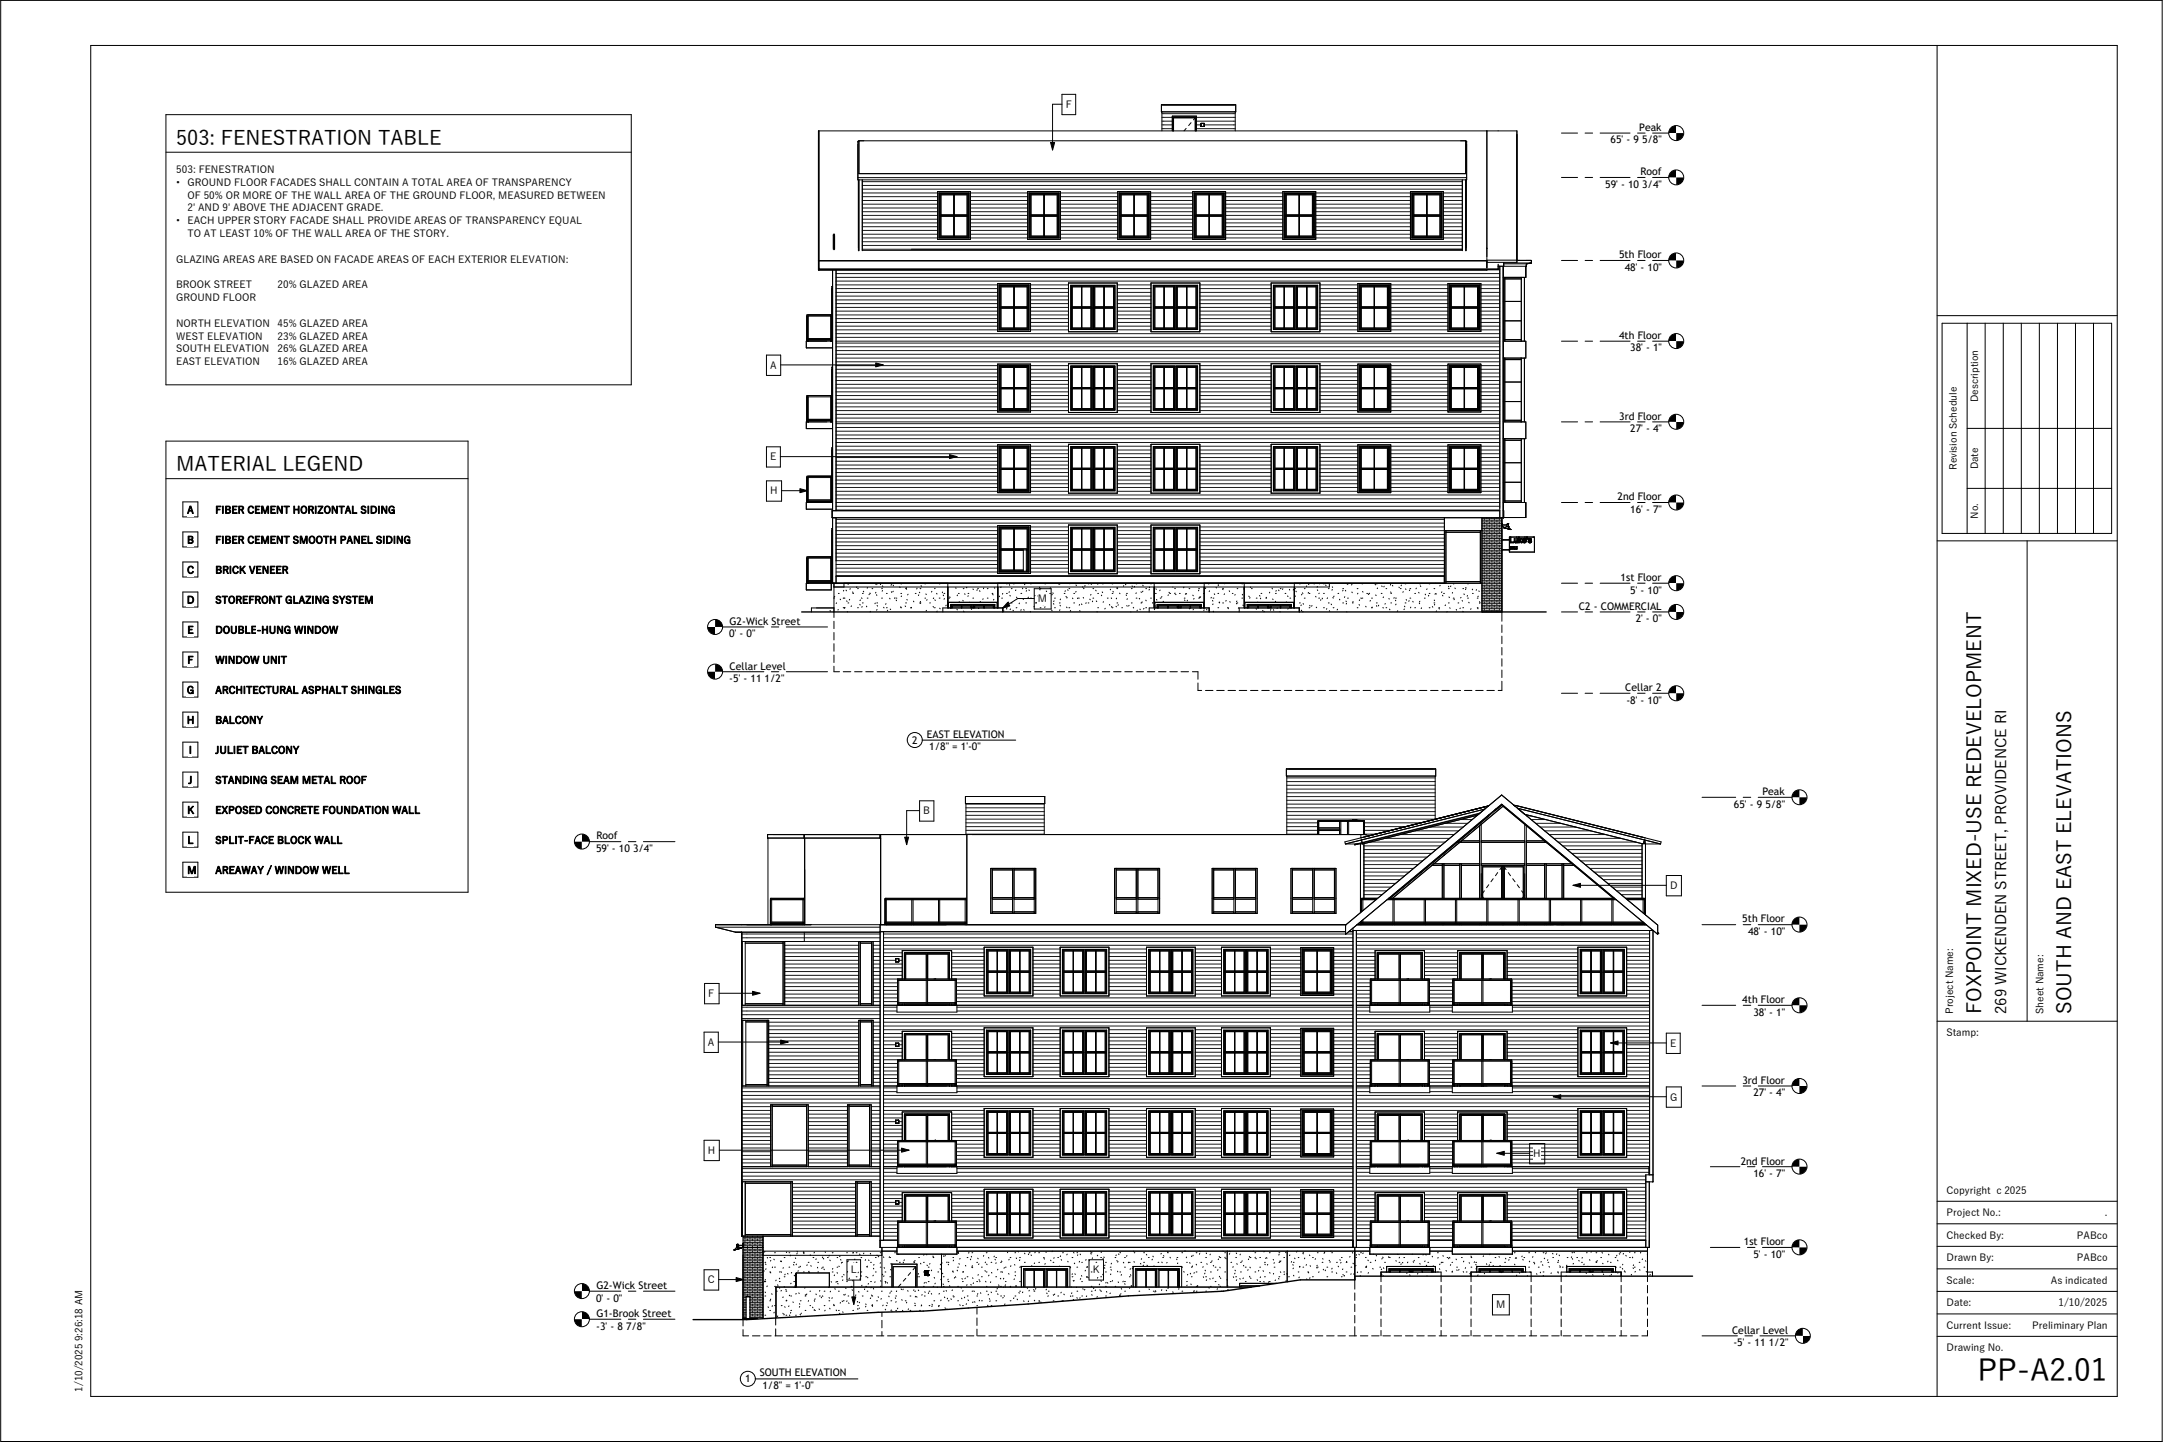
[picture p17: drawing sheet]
<svg xmlns="http://www.w3.org/2000/svg" width="914mm" height="610mm" viewBox="0 0 914 610" stroke-linecap="round" stroke-linejoin="round" font-family="sans-serif">
<defs><g id="words">
<text font-size="12.7" x="836" y="583.9">PP-A2.01</text>
<g font-size="8.5">
<text x="74.5" y="61.1">503: FENESTRATION TABLE</text>
<text x="74.5" y="199.1">MATERIAL LEGEND</text>
<text x="837.7" y="428.7" transform="rotate(-90 837.7 428.7)">FOXPOINT MIXED-USE REDEVELOPMENT</text>
<text x="875.7" y="428.7" transform="rotate(-90 875.7 428.7)">SOUTH AND EAST ELEVATIONS</text>
</g>
<text font-size="6.4" x="848.3" y="428.7" transform="rotate(-90 848.3 428.7)">269 WICKENDEN STREET, PROVIDENCE RI</text>
<g font-size="4.4">
<text x="693" y="55.3">Peak</text>
<text x="680.9" y="60.6">65' -</text>
<text x="690.5" y="60.6">9 5/8&quot;</text>
<text x="693.5" y="74.1">Roof</text>
<text x="678.6" y="79.4">59' -</text>
<text x="688.3" y="79.4">10 3/4&quot;</text>
<text x="684.4" y="109.2">5th Floor</text>
<text x="686.9" y="114.5">48' -</text>
<text x="696.5" y="114.5">10&quot;</text>
<text x="684.4" y="143.3">4th Floor</text>
<text x="689.2" y="148.6">38' -</text>
<text x="698.8" y="148.6">1&quot;</text>
<text x="684.5" y="177.4">3rd Floor</text>
<text x="689.2" y="182.7">27' -</text>
<text x="698.8" y="182.7">4&quot;</text>
<text x="683.8" y="211.5">2nd Floor</text>
<text x="689.2" y="216.8">16' -</text>
<text x="698.8" y="216.8">7&quot;</text>
<text x="685.1" y="245.6">1st Floor</text>
<text x="689.2" y="250.9">5' -</text>
<text x="696.5" y="250.9">10&quot;</text>
<text x="667.5" y="257.8">C2 -</text>
<text x="676.7" y="257.8">COMMERCIAL</text>
<text x="691.5" y="263.1">2' -</text>
<text x="698.8" y="263.1">0&quot;</text>
<text x="308.3" y="269.4">0' -</text>
<text x="308.4" y="264.1">G2-Wick Street</text>
<text x="315.6" y="269.4">0&quot;</text>
<text x="308.4" y="283">Cellar Level</text>
<text x="308.3" y="288.3">-5' -</text>
<text x="317.3" y="288.3">11 1/2&quot;</text>
<text x="687" y="292.1">Cellar 2</text>
<text x="687.5" y="297.4">-8' -</text>
<text x="696.5" y="297.4">10&quot;</text>
<text x="391.8" y="311.8">EAST ELEVATION</text>
<text x="385.6" y="314.4">2</text>
<text x="392.9" y="317.2">1/8&quot; = 1'-0&quot;</text>
<text x="733" y="341.4">65' -</text>
<text x="742.7" y="341.4">9 5/8&quot;</text>
<text x="745.1" y="336.1">Peak</text>
<text x="252.1" y="354.8">Roof</text>
<text x="252" y="360.1">59' -</text>
<text x="261.7" y="360.1">10 3/4&quot;</text>
<text x="736.6" y="389.9">5th Floor</text>
<text x="739" y="395.3">48' -</text>
<text x="748.6" y="395.3">10&quot;</text>
<text x="736.6" y="424.1">4th Floor</text>
<text x="741.3" y="429.3">38' -</text>
<text x="750.9" y="429.3">1&quot;</text>
<text x="736.6" y="458.2">3rd Floor</text>
<text x="741.3" y="463.5">27' -</text>
<text x="750.9" y="463.5">4&quot;</text>
<text x="735.9" y="492.3">2nd Floor</text>
<text x="741.3" y="497.6">16' -</text>
<text x="750.9" y="497.6">7&quot;</text>
<text x="737.2" y="526.4">1st Floor</text>
<text x="741.3" y="531.7">5' -</text>
<text x="748.6" y="531.7">10&quot;</text>
<text x="252.1" y="544.9">G2-Wick Street</text>
<text x="252" y="550.2">0' -</text>
<text x="259.3" y="550.2">0&quot;</text>
<text x="252.1" y="556.8">G1-Brook Street</text>
<text x="252" y="562.1">-3' -</text>
<text x="261" y="562.1">8 7/8&quot;</text>
<text x="732.2" y="563.8">Cellar Level</text>
<text x="732.8" y="569.1">-5' -</text>
<text x="741.8" y="569.1">11 1/2&quot;</text>
<text x="321.3" y="581.8">SOUTH ELEVATION</text>
<text x="315" y="584.4">1</text>
<text x="322.3" y="587.2">1/8&quot; = 1'-0&quot;</text>
</g>
<g font-size="4.2">
<text x="450.5" y="45.7">F</text>
<text x="74.5" y="73.1">503:</text>
<text x="84" y="73.1">FENESTRATION</text>
<text x="74.5" y="78.5">•</text>
<text x="79.2" y="78.5">GROUND FLOOR FACADES SHALL CONTAIN A TOTAL AREA OF TRANSPARENCY</text>
<text x="79.2" y="83.9">OF 50% OR MORE OF THE WALL AREA OF THE GROUND FLOOR, MEASURED BETWEEN</text>
<text x="79.2" y="89.4">2' AND 9' ABOVE THE ADJACENT GRADE.</text>
<text x="74.5" y="94.8">•</text>
<text x="79.2" y="94.8">EACH UPPER STORY FACADE SHALL PROVIDE AREAS OF TRANSPARENCY EQUAL</text>
<text x="79.2" y="100.2">TO AT LEAST 10% OF THE WALL AREA OF THE STORY.</text>
<text x="74.5" y="111">GLAZING AREAS ARE BASED ON FACADE AREAS OF EACH EXTERIOR ELEVATION:</text>
<text x="74.5" y="121.9">BROOK STREET</text>
<text x="117.3" y="121.9">20% GLAZED AREA</text>
<text x="74.5" y="127.3">GROUND FLOOR</text>
<text x="74.5" y="138.2">NORTH ELEVATION</text>
<text x="74.5" y="143.6">WEST ELEVATION</text>
<text x="117.3" y="138.2">45% GLAZED AREA</text>
<text x="117.3" y="143.6">23% GLAZED AREA</text>
<text x="74.5" y="149">SOUTH ELEVATION</text>
<text x="117.3" y="149">26% GLAZED AREA</text>
<text x="74.5" y="154.4">EAST ELEVATION</text>
<text x="117.3" y="154.4">16% GLAZED AREA</text>
<text x="325.6" y="155.9">A</text>
<text x="836.3" y="170" transform="rotate(-90 836.3 170)">Description</text>
<text x="325.6" y="194.6">E</text>
<text x="827.2" y="198.7" transform="rotate(-90 827.2 198.7)">Revision Schedule</text>
<text x="836.3" y="198.4" transform="rotate(-90 836.3 198.4)">Date</text>
<text x="325.6" y="209">H</text>
<text x="79.1" y="217.1">A</text>
<text x="91" y="217.1">FIBER CEMENT HORIZONTAL SIDING</text>
<text x="836.3" y="219.3" transform="rotate(-90 836.3 219.3)">No.</text>
<text x="79.1" y="229.8">B</text>
<text x="91" y="229.8">FIBER CEMENT SMOOTH PANEL SIDING</text>
<text x="79.1" y="242.5">C</text>
<text x="91" y="242.5">BRICK VENEER</text>
<text x="79" y="255.2">D</text>
<text x="91" y="255.2">STOREFRONT GLAZING SYSTEM</text>
<text x="438.8" y="254.6">M</text>
<text x="79.2" y="267.9">E</text>
<text x="91" y="267.9">DOUBLE</text>
<text x="108.6" y="267.9">-</text>
<text x="110.4" y="267.9">HUNG WINDOW</text>
<text x="79.2" y="280.6">F</text>
<text x="91" y="280.6">WINDOW UNIT</text>
<text x="79" y="293.3">G</text>
<text x="91" y="293.3">ARCHITECTURAL ASPHALT SHINGLES</text>
<text x="79" y="306">H</text>
<text x="91" y="306">BALCONY</text>
<text x="79.8" y="318.6">I</text>
<text x="91" y="318.6">JULIET BALCONY</text>
<text x="79.6" y="331.3">J</text>
<text x="91" y="331.3">STANDING SEAM METAL ROOF</text>
<text x="79.2" y="344">K</text>
<text x="91" y="344">EXPOSED CONCRETE FOUNDATION WALL</text>
<text x="390.3" y="344.3">B</text>
<text x="79.2" y="356.7">L</text>
<text x="91" y="356.7">SPLIT</text>
<text x="103.1" y="356.7">-</text>
<text x="105" y="356.7">FACE BLOCK WALL</text>
<text x="79.2" y="369.4">M</text>
<text x="91" y="369.4">AREAWAY / WINDOW WELL</text>
<text x="706" y="375.9">D</text>
<text x="299.4" y="421.5">F</text>
<text x="825.8" y="428.7" transform="rotate(-90 825.8 428.7)">Project Name:</text>
<text x="863.8" y="428.7" transform="rotate(-90 863.8 428.7)">Sheet Name:</text>
<text x="299.3" y="442.1">A</text>
<text x="706" y="442.5">E</text>
<text x="822.9" y="438.1">Stamp:</text>
<text x="706" y="465.2">G</text>
<text x="299.3" y="487.8">H</text>
<text x="648.2" y="489.2">H</text>
<text x="822.9" y="504.7">Copyright c 2025</text>
<text x="822.9" y="514.2">Project No.:</text>
<text x="889.8" y="514.2">.</text>
<text x="822.9" y="523.7">Checked By:</text>
<text x="878" y="523.7">PABco</text>
<text x="822.9" y="533.2">Drawn By:</text>
<text x="878" y="533.2">PABco</text>
<text x="359.6" y="538.3">L</text>
<text x="461.9" y="538.3">K</text>
<text x="299.3" y="542.5">C</text>
<text x="822.9" y="542.8">Scale:</text>
<text x="867" y="542.8">As indicated</text>
<text x="632.5" y="553">M</text>
<text x="822.9" y="552.3">Date:</text>
<text x="870.2" y="552.3">1/10/2025</text>
<text x="822.9" y="561.8">Current Issue:</text>
<text x="859.1" y="561.8">Preliminary Plan</text>
<text x="822.9" y="571.3">Drawing No.</text>
<text x="34.9" y="588.3" transform="rotate(-90 34.9 588.3)">1/10/2025 9:26:18 AM</text>
</g>
</g></defs>
<path d="M394.8 413.8l.8 .1zM594.7 413.8l.8 .1zM629.6 413.8l.7 .1zM394.8 447.9l.8 .1zM594.7 447.9l.8 .1zM629.6 447.9l.7 .1zM394.8 482l.8 .1zM594.7 482l.8 .1zM629.6 482l.7 .1zM394.8 516.1l.8 .1zM594.7 516.1l.8 .1zM629.6 516.1l.7 .1z" fill="#000"/>
<g fill="#fff">
<path d="M544 328.1h62.7v25.5h-62.7z"/>
<path d="M408.3 339.7h33.2v13.1h-33.2z"/>
<path d="M544.2 528.9h4.2v13h-4.2z"/>
<path d="M518.8 528.9h25.4v15.2h-25.4z"/>
<path d="M548.4 528.9h24.3v12.3h-24.3z"/>
<path d="M398 528.9h120.8v15.2h-120.8z"/>
<path d="M696.5 537.8h2.1v1.7h-2.1z"/>
</g>
<g fill="none" stroke="#191919" stroke-width=".42">
<path d="M408.3 339.9h33.2M544 328.8h62.7M544 330.4h62.7M544 332h62.7M544 333.6h62.7M544 335.2h62.7M544 336.8h62.7M544 338.3h62.7M544 339.9h62.7M408.3 341.5h33.2M408.3 343.1h33.2M408.3 344.7h33.2"/>
<path d="M408.3 346.3h33.2M408.3 347.9h33.2M408.3 349.5h33.2M408.3 351h33.2M408.3 352.6h33.2M544 341.5h62.7M544 343.1h62.7M544 344.7h62.7M544 346.3h62.7M544 347.9h13.2M544 349.5h13.2M544 351h13.2"/>
<path d="M544 352.6h13.2M576.6 357.6h32.4M576.6 359.2h30.5M576.7 347.9h23.9M576.7 349.5h17.6M576.7 351h11.3M576.7 352.6h4.9M579.2 356h31.8M585.5 354.4h27.4M591.9 352.8h22.9M598.2 351.2h18.5M604.6 349.6h14"/>
<path d="M610.9 348.1h9.6M611.8 359.2h.6M613.7 357.6h.6M615.6 356h.6M617.2 346.5h5.2M617.5 354.4h.6M619.4 352.8h.6M621.3 351.2h.6M623.2 349.6h.6M623.6 344.9h.7M625.1 348.1h.6M627 346.5h.6"/>
<path d="M628.9 344.9h.4M645.4 344.9h1.8M647.3 346.5h6.2M649.2 348.1h10.7M651.1 349.6h15.1M653 351.2h19.5M654.9 352.8h24M656.8 354.4h28.4M658.7 356h32.9M660.6 357.6h33.6M662.5 359.2h31.7M695 356h.5"/>
<path d="M576.6 360.8h28.6M576.6 362.3h26.7M576.6 363.9h24.8M576.6 365.5h22.9M576.6 367.1h21M576.6 368.7h19.1M576.6 370.3h17.2M576.6 371.9h15.3M576.6 373.5h13.4M576.6 375h11.5M576.6 376.6h9.6M576.6 378.2h7.7"/>
<path d="M576.6 379.8h5.8M587 379.8h.6M588.9 378.2h.6M590.8 376.6h.6M592.8 375h.5M594.7 373.5h.5M596.6 371.9h.5M598.5 370.3h.5M600.4 368.7h.5M602.3 367.1h.5M604.2 365.5h.5M606.1 363.9h.5"/>
<path d="M608 362.3h.5M609.9 360.8h.5M664.4 360.8h29.8M666.3 362.3h27.9M668.2 363.9h26M670.1 365.5h24.1M672 367.1h22.2M673.9 368.7h20.3M675.8 370.3h18.4M677.7 371.9h16.5M679.6 373.5h14.6M681.5 375h12.7"/>
<path d="M683.4 376.6h10.8M685.3 378.2h8.9M687.2 379.8h7M313.6 394.8h58.5M313.6 396.5h58.5M331.7 398h31.4M331.7 399.6h31.4M369.1 398h3M369.1 399.6h3M373.5 394.8h195.3M373.5 396.5h198.5M373.5 398h198.5"/>
<path d="M373.5 399.6h198.5M569 394.8h3M573.4 394.8h124M573.4 396.5h124M573.4 398h124M573.4 399.6h124M331.7 401.2h31.4M331.7 402.8h31.4M331.7 404.4h31.4M331.7 406h31.4M331.7 407.5h31.4M331.7 409.2h31.4"/>
<path d="M331.7 410.7h31.4M331.7 412.3h31.4M331.7 413.9h31.4M331.7 415.5h31.4M331.7 417.1h31.4M331.7 418.7h31.4M369.1 401.2h3M369.1 402.8h3M369.1 404.4h3M369.1 406h3M369.1 407.5h3M369.1 409.2h3"/>
<path d="M369.1 410.7h3M369.1 412.3h3M369.1 413.9h3M369.1 415.5h3M369.1 417.1h3M369.1 418.7h3M373.5 401.2h42.6M373.5 402.8h7.9M373.5 404.4h7.9M373.5 406h5.1M373.5 407.5h7.9M373.5 409.2h7.9"/>
<path d="M373.5 410.7h7.9M373.5 412.3h7.9M373.5 413.9h7.9M373.5 415.5h5.9M373.5 417.1h5.9M373.5 418.7h5.9M379.9 406h1.5M402.3 402.8h13.8M402.3 404.4h13.8M402.3 406h13.8M402.3 407.5h13.8M402.3 409.2h13.8"/>
<path d="M402.3 410.7h13.8M402.3 412.3h13.8M402.3 413.9h13.8M404.3 415.5h11.8M404.3 417.1h11.8M404.3 418.7h11.8M436.7 401.2h11.5M436.7 402.8h11.5M436.7 404.4h11.5M436.7 406h11.5M436.7 407.5h11.5M436.7 409.2h11.5"/>
<path d="M436.7 410.7h11.5M436.7 412.3h11.5M436.7 413.9h11.5M436.7 415.5h11.5M436.7 417.1h11.5M436.7 418.7h11.5M468.8 401.2h15.9M468.8 402.8h15.9M468.8 404.4h15.9M468.8 406h15.9M468.8 407.5h15.9M468.8 409.2h15.9"/>
<path d="M468.8 410.7h15.9M468.8 412.3h15.9M468.8 413.9h15.9M468.8 415.5h15.9M468.8 417.1h15.9M468.8 418.7h15.9M505.3 401.2h11.1M505.3 402.8h11.1M505.3 404.4h11.1M505.3 406h11.1M505.3 407.5h11.1M505.3 409.2h11.1"/>
<path d="M505.3 410.7h11.1M505.3 412.3h11.1M505.3 413.9h11.1M505.3 415.5h11.1M505.3 417.1h11.1M505.3 418.7h11.1M537 401.2h12.9M537 402.8h12.9M537 404.4h12.9M537 406h12.9M537 407.5h12.9M537 409.2h12.9"/>
<path d="M537 410.7h12.9M537 412.3h12.9M537 413.9h12.9M537 415.5h12.9M537 417.1h12.9M537 418.7h12.9M563.8 401.2h8.2M563.8 402.8h8.2M563.8 404.4h8.2M563.8 406h8.2M563.8 407.5h8.2M563.8 409.2h8.2"/>
<path d="M563.8 410.7h8.2M563.8 412.3h8.2M563.8 413.9h8.2M563.8 415.5h8.2M563.8 417.1h8.2M563.8 418.7h8.2M573.4 401.2h93.6M573.4 402.8h7.9M573.4 404.4h7.9M573.4 406h7.9M573.4 407.5h7.9M573.4 409.2h7.9"/>
<path d="M573.4 410.7h7.9M573.4 412.3h7.9M573.4 413.9h7.9M573.4 415.5h5.9M573.4 417.1h5.9M573.4 418.7h5.9M602.2 402.8h14M602.2 404.4h14M602.2 406h14M602.2 407.5h14M602.2 409.2h14M602.2 410.7h14"/>
<path d="M602.2 412.3h14M602.2 413.9h14M604.2 415.5h10M604.2 417.1h10M604.2 418.7h10M637.1 402.8h29.9M637.1 404.4h29.9M637.1 406h29.9M637.1 407.5h29.9M637.1 409.2h29.9M637.1 410.7h29.9M637.1 412.3h29.9"/>
<path d="M637.1 413.9h29.9M639.1 415.5h27.9M639.1 417.1h27.9M639.1 418.7h27.9M687.7 401.2h9.7M687.7 402.8h9.7M687.7 404.4h9.7M687.7 406h9.7M687.7 407.5h9.7M687.7 409.2h9.7M687.7 410.7h9.7M687.7 412.3h9.7"/>
<path d="M687.7 413.9h9.7M687.7 415.5h9.7M687.7 417.1h9.7M687.7 418.7h9.7M313.6 425.8h58.5M313.6 427.4h58.5M313.6 429h58.5M313.6 430.6h58.5M325 432.1h38.1M325 433.7h38.1M325 435.3h38.1M325 436.9h38.1"/>
<path d="M325 438.5h38.1M331.7 420.2h31.4M331.7 421.9h31.4M331.7 423.4h31.4M369.1 432.1h3M369.1 433.7h3M369.1 435.3h3M369.1 436.9h3M369.1 438.5h3M369.1 420.2h3M369.1 421.9h3M369.1 423.4h3"/>
<path d="M373.5 425.8h5.7M373.5 427.4h5.7M373.5 429h198.5M373.5 430.6h198.5M373.5 432.1h198.5M373.5 433.7h198.5M373.5 435.3h42.6M373.5 436.9h7.9M373.5 438.5h7.9M373.5 420.2h5.9M373.5 421.9h5.9M373.5 423.4h5.9"/>
<path d="M402.3 436.9h13.8M402.3 438.5h13.8M404.3 420.2h11.8M404.3 421.9h167.7M404.3 423.4h167.7M404.5 425.8h167.5M404.5 427.4h167.5M436.7 435.3h11.5M436.7 436.9h11.5M436.7 438.5h11.5M436.7 420.2h11.5M468.8 435.3h15.9"/>
<path d="M468.8 436.9h15.9M468.8 438.5h15.9M468.8 420.2h15.9M505.3 435.3h11.1M505.3 436.9h11.1M505.3 438.5h11.1M505.3 420.2h11.1M537 435.3h12.9M537 436.9h12.9M537 438.5h12.9M537 420.2h12.9M563.8 435.3h8.2"/>
<path d="M563.8 436.9h8.2M563.8 438.5h8.2M563.8 420.2h8.2M573.4 425.8h5.7M573.4 427.4h5.7M573.4 429h124M573.4 430.6h124M573.4 432.1h124M573.4 433.7h124M573.4 435.3h93.6M573.4 436.9h7.9M573.4 438.5h7.9"/>
<path d="M573.4 420.2h5.9M573.4 421.9h5.9M573.4 423.4h5.9M602.2 436.9h14M602.2 438.5h14M604.2 420.2h10M604.2 421.9h10M604.2 423.4h10M604.4 425.8h9.6M604.4 427.4h9.6M637.1 436.9h29.9M637.1 438.5h29.9"/>
<path d="M639.1 420.2h27.9M639.1 421.9h58.3M639.1 423.4h58.3M639.4 425.8h58M639.4 427.4h58M687.7 435.3h9.7M687.7 436.9h9.7M687.7 438.5h9.7M687.7 420.2h9.7M313.6 459.9h58.5M325 440.1h38.1M325 441.7h38.1"/>
<path d="M325 443.2h38.1M325 444.8h38.1M325 446.4h38.1M325 448h38.1M325 449.6h38.1M325 451.2h38.1M325 452.8h38.1M325 454.4h38.1M325 455.9h38.1M325 457.5h38.1M369.1 440.1h3M369.1 441.7h3"/>
<path d="M369.1 443.2h3M369.1 444.8h3M369.1 446.4h3M369.1 448h3M369.1 449.6h3M369.1 451.2h3M369.1 452.8h3M369.1 454.4h3M369.1 455.9h3M369.1 457.5h3M373.5 459.9h5.7M373.5 440.1h7.9"/>
<path d="M373.5 441.7h5.1M373.5 443.2h7.9M373.5 444.8h7.9M373.5 446.4h7.9M373.5 448h7.9M373.5 449.6h5.9M373.5 451.2h5.9M373.5 452.8h5.9M373.5 454.4h5.9M373.5 455.9h5.9M373.5 457.5h5.9M379.9 441.7h1.5"/>
<path d="M402.3 440.1h13.8M402.3 441.7h13.8M402.3 443.2h13.8M402.3 444.8h13.8M402.3 446.4h13.8M402.3 448h13.8M404.3 449.6h11.8M404.3 451.2h11.8M404.3 452.8h11.8M404.3 454.4h11.8M404.3 455.9h167.7M404.3 457.5h167.7"/>
<path d="M404.5 459.9h167.5M436.7 440.1h11.5M436.7 441.7h11.5M436.7 443.2h11.5M436.7 444.8h11.5M436.7 446.4h11.5M436.7 448h11.5M436.7 449.6h11.5M436.7 451.2h11.5M436.7 452.8h11.5M436.7 454.4h11.5M468.8 440.1h15.9"/>
<path d="M468.8 441.7h15.9M468.8 443.2h15.9M468.8 444.8h15.9M468.8 446.4h15.9M468.8 448h15.9M468.8 449.6h15.9M468.8 451.2h15.9M468.8 452.8h15.9M468.8 454.4h15.9M505.3 440.1h11.1M505.3 441.7h11.1M505.3 443.2h11.1"/>
<path d="M505.3 444.8h11.1M505.3 446.4h11.1M505.3 448h11.1M505.3 449.6h11.1M505.3 451.2h11.1M505.3 452.8h11.1M505.3 454.4h11.1M537 440.1h12.9M537 441.7h12.9M537 443.2h12.9M537 444.8h12.9M537 446.4h12.9"/>
<path d="M537 448h12.9M537 449.6h12.9M537 451.2h12.9M537 452.8h12.9M537 454.4h12.9M563.8 440.1h8.2M563.8 441.7h8.2M563.8 443.2h8.2M563.8 444.8h8.2M563.8 446.4h8.2M563.8 448h8.2M563.8 449.6h8.2"/>
<path d="M563.8 451.2h8.2M563.8 452.8h8.2M563.8 454.4h8.2M573.4 459.9h5.7M573.4 440.1h7.9M573.4 441.7h7.9M573.4 443.2h7.9M573.4 444.8h7.9M573.4 446.4h7.9M573.4 448h7.9M573.4 449.6h5.9M573.4 451.2h5.9"/>
<path d="M573.4 452.8h5.9M573.4 454.4h5.9M573.4 455.9h5.9M573.4 457.5h5.9M602.2 440.1h14M602.2 441.7h14M602.2 443.2h14M602.2 444.8h14M602.2 446.4h14M602.2 448h14M604.2 449.6h10M604.2 451.2h10"/>
<path d="M604.2 452.8h10M604.2 454.4h10M604.2 455.9h10M604.2 457.5h10M604.4 459.9h9.6M637.1 440.1h29.9M637.1 441.7h29.9M637.1 443.2h29.9M637.1 444.8h29.9M637.1 446.4h29.9M637.1 448h29.9M639.1 449.6h27.9"/>
<path d="M639.1 451.2h27.9M639.1 452.8h27.9M639.1 454.4h27.9M639.1 455.9h58.3M639.1 457.5h58.3M639.4 459.9h58M687.7 440.1h9.7M687.7 441.7h9.7M687.7 443.2h9.7M687.7 444.8h9.7M687.7 446.4h9.7M687.7 448h9.7"/>
<path d="M687.7 449.6h9.7M687.7 451.2h9.7M687.7 452.8h9.7M687.7 454.4h9.7M313.6 461.5h58.5M313.6 463.1h58.5M313.6 464.7h58.5M313.6 466.3h58.5M313.6 467.8h12.2M313.6 469.4h12.2M313.6 471h12.2M313.6 472.6h12.2"/>
<path d="M313.6 474.2h12.2M313.6 475.8h12.2M313.6 477.4h12.2M313.6 479h12.2M341.7 467.8h16.6M341.7 469.4h16.6M341.7 471h16.6M341.7 472.6h16.6M341.7 474.2h16.6M341.7 475.8h16.6M341.7 477.4h16.6M341.7 479h16.6"/>
<path d="M368.3 467.8h3.8M368.3 469.4h3.8M368.3 471h3.8M368.3 472.6h3.8M368.3 474.2h3.8M368.3 475.8h3.8M368.3 477.4h3.8M368.3 479h3.8M373.5 461.5h5.7M373.5 463.1h198.5M373.5 464.7h198.5M373.5 466.3h198.5"/>
<path d="M373.5 467.8h198.5M373.5 469.4h42.6M373.5 471h7.9M373.5 472.6h7.9M373.5 474.2h5.1M373.5 475.8h7.9M373.5 477.4h7.9M373.5 479h7.9M379.9 474.2h1.5M402.3 471h13.8M402.3 472.6h13.8M402.3 474.2h13.8"/>
<path d="M402.3 475.8h13.8M402.3 477.4h13.8M402.3 479h13.8M404.5 461.5h167.5M436.7 469.4h11.5M436.7 471h11.5M436.7 472.6h11.5M436.7 474.2h11.5M436.7 475.8h11.5M436.7 477.4h11.5M436.7 479h11.5M468.8 469.4h15.9"/>
<path d="M468.8 471h15.9M468.8 472.6h15.9M468.8 474.2h15.9M468.8 475.8h15.9M468.8 477.4h15.9M468.8 479h15.9M505.3 469.4h11.1M505.3 471h11.1M505.3 472.6h11.1M505.3 474.2h11.1M505.3 475.8h11.1M505.3 477.4h11.1"/>
<path d="M505.3 479h11.1M537 469.4h12.9M537 471h12.9M537 472.6h12.9M537 474.2h12.9M537 475.8h12.9M537 477.4h12.9M537 479h12.9M563.8 469.4h8.2M563.8 471h8.2M563.8 472.6h8.2M563.8 474.2h8.2"/>
<path d="M563.8 475.8h8.2M563.8 477.4h8.2M563.8 479h8.2M573.4 461.5h5.7M573.4 463.1h124M573.4 464.7h124M573.4 466.3h124M573.4 467.8h124M573.4 469.4h93.6M573.4 471h7.9M573.4 472.6h7.9M573.4 474.2h7.9"/>
<path d="M573.4 475.8h7.9M573.4 477.4h7.9M573.4 479h7.9M602.2 471h14M602.2 472.6h14M602.2 474.2h14M602.2 475.8h14M602.2 477.4h14M602.2 479h14M604.4 461.5h9.6M637.1 471h29.9M637.1 472.6h29.9"/>
<path d="M637.1 474.2h29.9M637.1 475.8h29.9M637.1 477.4h29.9M637.1 479h29.9M639.4 461.5h58M687.7 469.4h9.7M687.7 471h9.7M687.7 472.6h9.7M687.7 474.2h9.7M687.7 475.8h9.7M687.7 477.4h9.7M687.7 479h9.7"/>
<path d="M313.6 480.5h12.2M313.6 482.1h12.2M313.6 483.7h12.2M313.6 485.3h12.2M313.6 486.9h12.2M313.6 488.4h12.2M313.6 490.1h12.2M313.6 491.6h12.2M313.6 494h58.5M313.6 495.6h58.5M313.6 497.2h58.5M313.6 498.8h58.5"/>
<path d="M341.7 480.5h16.6M341.7 482.1h16.6M341.7 483.7h16.6M341.7 485.3h16.6M341.7 486.9h16.6M341.7 488.4h16.6M341.7 490.1h16.6M341.7 491.6h16.6M368.3 480.5h3.8M368.3 482.1h3.8M368.3 483.7h3.8M368.3 485.3h3.8"/>
<path d="M368.3 486.9h3.8M368.3 488.4h3.8M368.3 490.1h3.8M368.3 491.6h3.8M373.5 480.5h7.9M373.5 482.1h7.9M373.5 483.7h5.9M373.5 485.3h5.9M373.5 486.9h5.9M373.5 488.4h5.9M373.5 490.1h5.9M373.5 491.6h5.9"/>
<path d="M373.5 494h5.7M373.5 495.6h5.7M373.5 497.2h198.5M373.5 498.8h198.5M402.3 480.5h13.8M402.3 482.1h13.8M404.3 483.7h11.8M404.3 485.3h11.8M404.3 486.9h11.8M404.3 488.4h11.8M404.3 490.1h167.7M404.3 491.6h167.7"/>
<path d="M404.5 494h167.5M404.5 495.6h167.5M436.7 480.5h11.5M436.7 482.1h11.5M436.7 483.7h11.5M436.7 485.3h11.5M436.7 486.9h11.5M436.7 488.4h11.5M468.8 480.5h15.9M468.8 482.1h15.9M468.8 483.7h15.9M468.8 485.3h15.9"/>
<path d="M468.8 486.9h15.9M468.8 488.4h15.9M505.3 480.5h11.1M505.3 482.1h11.1M505.3 483.7h11.1M505.3 485.3h11.1M505.3 486.9h11.1M505.3 488.4h11.1M537 480.5h12.9M537 482.1h12.9M537 483.7h12.9M537 485.3h12.9"/>
<path d="M537 486.9h12.9M537 488.4h12.9M563.8 480.5h8.2M563.8 482.1h8.2M563.8 483.7h8.2M563.8 485.3h8.2M563.8 486.9h8.2M563.8 488.4h8.2M573.4 480.5h7.9M573.4 482.1h7.9M573.4 483.7h5.9M573.4 485.3h5.9"/>
<path d="M573.4 486.9h5.9M573.4 488.4h5.9M573.4 490.1h5.9M573.4 491.6h5.9M573.4 494h5.7M573.4 495.6h5.7M573.4 497.2h122.3M573.4 498.8h122.3M602.2 480.5h14M602.2 482.1h14M604.2 483.7h10M604.2 485.3h10"/>
<path d="M604.2 486.9h10M604.2 488.4h10M604.2 490.1h10M604.2 491.6h10M604.4 494h9.6M604.4 495.6h9.6M637.1 480.5h29.9M637.1 482.1h29.9M639.1 483.7h27.9M639.1 485.3h27.9M639.1 486.9h27.9M639.1 488.4h27.9"/>
<path d="M639.1 490.1h58.3M639.1 491.6h58.3M639.4 494h57.6M639.4 495.6h57.6M687.7 480.5h9.7M687.7 482.1h9.7M687.7 483.7h9.7M687.7 485.3h9.7M687.7 486.9h9.7M687.7 488.4h9.7M313.6 500.4h.2M313.6 501.9h.2"/>
<path d="M313.6 503.6h.2M313.6 505.1h.2M313.6 506.7h.2M313.6 508.3h.2M313.6 509.9h.2M313.6 511.5h.2M313.6 513h.2M313.6 514.6h.2M313.6 516.2h.2M313.6 517.8h.2M313.6 519.4h.2M335 500.4h26.7"/>
<path d="M335 501.9h26.7M335 503.6h26.7M335 505.1h26.7M335 506.7h26.7M335 508.3h26.7M335 509.9h26.7M335 511.5h26.7M335 513h26.7M335 514.6h26.7M335 516.2h26.7M335 517.8h26.7M335 519.4h26.7"/>
<path d="M368.3 500.4h3.8M368.3 501.9h3.8M368.3 503.6h3.8M368.3 505.1h3.8M368.3 506.7h3.8M368.3 508.3h3.8M368.3 509.9h3.8M368.3 511.5h3.8M368.3 513h3.8M368.3 514.6h3.8M368.3 516.2h3.8M368.3 517.8h3.8"/>
<path d="M368.3 519.4h3.8M373.5 500.4h198.5M373.5 501.9h198.5M373.5 503.6h42.6M373.5 505.1h7.9M373.5 506.7h7.9M373.5 508.3h5.1M373.5 509.9h7.9M373.5 511.5h7.9M373.5 513h7.9M373.5 514.6h7.9M373.5 516.2h7.9"/>
<path d="M373.5 517.8h5.9M373.5 519.4h5.9M379.9 508.3h1.5M402.3 505.1h13.8M402.3 506.7h13.8M402.3 508.3h13.8M402.3 509.9h13.8M402.3 511.5h13.8M402.3 513h13.8M402.3 514.6h13.8M402.3 516.2h13.8M404.3 517.8h11.8"/>
<path d="M404.3 519.4h11.8M436.7 503.6h11.5M436.7 505.1h11.5M436.7 506.7h11.5M436.7 508.3h11.5M436.7 509.9h11.5M436.7 511.5h11.5M436.7 513h11.5M436.7 514.6h11.5M436.7 516.2h11.5M436.7 517.8h11.5M436.7 519.4h11.5"/>
<path d="M468.8 503.6h15.9M468.8 505.1h15.9M468.8 506.7h15.9M468.8 508.3h15.9M468.8 509.9h15.9M468.8 511.5h15.9M468.8 513h15.9M468.8 514.6h15.9M468.8 516.2h15.9M468.8 517.8h15.9M468.8 519.4h15.9M505.3 503.6h11.1"/>
<path d="M505.3 505.1h11.1M505.3 506.7h11.1M505.3 508.3h11.1M505.3 509.9h11.1M505.3 511.5h11.1M505.3 513h11.1M505.3 514.6h11.1M505.3 516.2h11.1M505.3 517.8h11.1M505.3 519.4h11.1M537 503.6h12.9M537 505.1h12.9"/>
<path d="M537 506.7h12.9M537 508.3h12.9M537 509.9h12.9M537 511.5h12.9M537 513h12.9M537 514.6h12.9M537 516.2h12.9M537 517.8h12.9M537 519.4h12.9M563.8 503.6h8.2M563.8 505.1h8.2M563.8 506.7h8.2"/>
<path d="M563.8 508.3h8.2M563.8 509.9h8.2M563.8 511.5h8.2M563.8 513h8.2M563.8 514.6h8.2M563.8 516.2h8.2M563.8 517.8h8.2M563.8 519.4h8.2M573.4 500.4h122.3M573.4 501.9h122.3M573.4 503.6h93.6M573.4 505.1h7.9"/>
<path d="M573.4 506.7h7.9M573.4 508.3h7.9M573.4 509.9h7.9M573.4 511.5h7.9M573.4 513h7.9M573.4 514.6h7.9M573.4 516.2h7.9M573.4 517.8h5.9M573.4 519.4h5.9M602.2 505.1h14M602.2 506.7h14M602.2 508.3h14"/>
<path d="M602.2 509.9h14M602.2 511.5h14M602.2 513h14M602.2 514.6h14M602.2 516.2h14M604.2 517.8h10M604.2 519.4h10M637.1 505.1h29.9M637.1 506.7h29.9M637.1 508.3h29.9M637.1 509.9h29.9M637.1 511.5h29.9"/>
<path d="M637.1 513h29.9M637.1 514.6h29.9M637.1 516.2h29.9M639.1 517.8h27.9M639.1 519.4h27.9M687.7 503.6h8M687.7 505.1h8M687.7 506.7h8M687.7 508.3h8M687.7 509.9h8M687.7 511.5h8M687.7 513h8"/>
<path d="M687.7 514.6h8M687.7 516.2h8M687.7 517.8h8M687.7 519.4h8M313.6 521h.2M314.1 527.4h8.5M314.1 528.1h8.5M314.1 528.8h8.5M314.1 529.5h8.5M314.1 530.2h8.5M314.1 530.9h8.5M314.1 531.6h8.5"/>
<path d="M314.1 532.3h8.5M314.1 533h8.5M314.1 533.7h8.5M314.1 534.4h8.5M314.1 535.1h8.5M314.1 535.9h8.5M314.1 536.5h8.5M314.1 537.3h8.5M314.1 538h8.5M314.1 538.6h8.5M314.1 539.4h8.5M314.1 523.1h8.5"/>
<path d="M314.1 523.8h8.5M314.1 524.5h8.5M314.1 525.2h8.5M314.1 525.9h8.5M314.1 526.6h8.5M314.9 527.3h.1M314.9 523.1v.7M314.9 524.5v.7M314.9 525.9v.7M314.9 528.1v.7M314.9 529.5v.7M314.9 530.9v.7"/>
<path d="M314.9 532.3v.7M314.9 533.7v.7M314.9 535.1v.8M314.9 536.5v.8M314.9 538v.6M314.9 539.4v.7M316 522.6v.5M316 523.8v.7M316 525.2v.7M316 526.6v1.5M316 528.8v.7M316 530.2v.7"/>
<path d="M316 531.6v.7M316 533v.7M316 534.4v.7M316 535.9v.6M316 537.3v.7M316 538.6v.8M317 523.1v.7M317 524.5v.7M317 525.9v.7M317 527.3v.1M317 528.1v.7M317 529.5v.7"/>
<path d="M317 530.9v.7M317 532.3v.7M317 533.7v.7M317 535.1v.8M317 536.5v.8M317 538v.6M317 539.4v.7M318.1 522.6v.5M318.1 523.8v.7M318.1 525.2v.7M318.1 526.6v1.5M318.1 528.8v.7"/>
<path d="M318.1 530.2v.7M318.1 531.6v.7M318.1 533v.7M318.1 534.4v.7M318.1 535.9v.6M318.1 537.3v.7M318.1 538.6v.8M319.2 523.1v.7M319.2 524.5v.7M319.2 525.9v.7M319.2 527.3v.1M319.2 528.1v.7"/>
<path d="M319.2 529.5v.7M319.2 530.9v.7M319.2 532.3v.7M319.2 533.7v.7M319.2 535.1v.8M319.2 536.5v.8M319.2 538v.6M319.2 539.4v.7M320.2 522.6v.5M320.2 523.8v.7M320.2 525.2v.7M320.2 526.6v1.5"/>
<path d="M320.2 528.8v.7M320.2 530.2v.7M320.2 531.6v.7M320.2 533v.7M320.2 534.4v.7M320.2 535.9v.6M320.2 537.3v.7M320.2 538.6v.8M321.3 523.1v.7M321.3 524.5v.7M321.3 525.9v.7M321.3 527.3v.1"/>
<path d="M321.3 528.1v.7M321.3 529.5v.7M321.3 530.9v.7M321.3 532.3v.7M321.3 533.7v.7M321.3 535.1v.8M321.3 536.5v.8M321.3 538v.6M321.3 539.4v.7M322.3 522.6v.5M322.3 523.8v.7M322.3 525.2v.7"/>
<path d="M322.3 526.6v1.5M322.3 528.8v.7M322.3 530.2v.7M322.3 531.6v.7M322.3 533v.7M322.3 534.4v.7M322.3 535.9v.6M322.3 537.3v.7M322.3 538.6v.8M335 521h26.7M368.3 521h3.8M373.5 521h5.9"/>
<path d="M373.5 522.6h5.9M373.5 524.2h5.9M404.3 521h11.8M404.3 522.6h11.8M404.3 524.2h167.7M436.7 521h11.5M436.7 522.6h11.5M468.8 521h15.9M468.8 522.6h15.9M505.3 521h11.1M505.3 522.6h11.1M537 521h12.9"/>
<path d="M537 522.6h12.9M563.8 521h8.2M563.8 522.6h8.2M573.4 521h5.9M573.4 522.6h5.9M573.4 524.2h5.9M604.2 521h10M604.2 522.6h10M604.2 524.2h10M639.1 521h27.9M639.1 522.6h27.9M639.1 524.2h56.6"/>
<path d="M687.7 521h8M687.7 522.6h8M314.1 540.1h8.5M314.1 540.8h8.5M314.1 541.5h8.5M314.1 542.2h8.5M314.1 542.9h8.5M314.1 543.6h8.5M314.1 544.3h8.5M314.1 545h8.5M314.1 545.7h8.5M314.1 546.4h8.5"/>
<path d="M314.1 547.1h8.5M314.1 547.8h8.5M314.1 548.6h1.3M314.1 549.2h1.4M314.1 550h1.3M314.1 550.7h1.3M314.1 551.3h1.3M314.1 552.1h1.3M314.1 552.8h1.3M314.1 553.5h1.3M314.1 554.2h1.3M314.1 554.9h1.3"/>
<path d="M314.1 555.6h1.3M314.1 556.3h1.3M314.1 557h1.3M314.9 540.8v.7M314.9 542.2v.7M314.9 543.6v.7M314.9 545v.7M314.9 546.4v.7M314.9 547.8v.8M314.9 549.2v.8M314.9 550.7v.6M314.9 552.1v.7"/>
<path d="M314.9 553.5v.7M314.9 554.9v.7M314.9 556.3v.7M316 540.1v.7M316 541.5v.7M316 542.9v.7M316 544.3v.7M316 545.7v.7M316 547.1v.7M317 547.8v.8h5.6M317 540.8v.7M317 542.2v.7"/>
<path d="M317 543.6v.7M317 545v.7M317 546.4v.7M318.1 540.1v.7M318.1 541.5v.7M318.1 542.9v.7M318.1 544.3v.7M318.1 545.7v.7M318.1 547.1v.7M318.1 548.6v.6M318.1 550v.7M318.1 551.3v.8"/>
<path d="M318.1 552.8v.7M318.1 554.2v.7M318.1 555.6v.7M318.1 557v.4M319.2 540.8v.7M319.2 542.2v.7M319.2 543.6v.7M319.2 545v.7M319.2 546.4v.7M319.2 547.8v.8M319.2 549.2v.8M319.2 550.7v.6"/>
<path d="M319.2 552.1v.7M319.2 553.5v.7M319.2 554.9v.7M319.2 556.3v.7M320.2 540.1v.7M320.2 541.5v.7M320.2 542.9v.7M320.2 544.3v.7M320.2 545.7v.7M320.2 547.1v.7M320.2 548.6v.6M320.2 550v.7"/>
<path d="M320.2 551.3v.8M320.2 552.8v.7M320.2 554.2v.7M320.2 555.6v.7M320.2 557v.4M321.3 540.8v.7M321.3 542.2v.7M321.3 543.6v.7M321.3 545v.7M321.3 546.4v.7M321.3 547.8v.8M321.3 549.2v.8"/>
<path d="M321.3 550.7v.6M321.3 552.1v.7M321.3 553.5v.7M321.3 554.9v.7M321.3 556.3v.7M322.3 540.1v.7M322.3 541.5v.7M322.3 542.9v.7M322.3 544.3v.7M322.3 545.7v.7M322.3 547.1v.7M322.3 548.6v.6"/>
<path d="M322.3 550v.7M322.3 551.3v.8M322.3 552.8v.7M322.3 554.2v.7M322.3 555.6v.7M322.3 557v.3M322.6 549.2h-5.6v.8h5.6M322.6 550.7h-5.6v.6h5.6M322.6 552.1h-5.6v.7h5.6M322.6 553.5h-5.6v.7h5.6M322.6 554.9h-5.6v.7h5.6M322.6 556.3h-5.6v.7h5.6"/>
</g>
<g fill="none" stroke="#000" stroke-width=".42">
<path d="M408.1 336.7h33.6v3h-33.6zM408.3 339.7v13.1M441.5 339.7v13.1M543.8 325.1h63.1v3h-63.1zM544 328.1v24.7M606.7 328.1v18.2M324.7 354.3v36.6M340 352.8v1.5M340.1 354.3v36.6M372.1 352.8v1.5M372.3 352.8v38.1M408.7 352.8v38.1"/>
<path d="M557.2 352.8v-5.8h19.5v5.8M557.2 347.2h19.5M557.4 347.2v5.6M557.4 349.9h8.9M557.4 350.1h8.9M557.4 351.1h8.9M557.4 350.9h8.9M557.4 350.8h8.9M566.3 347.2v5.6M566.8 347.2v5.6M568.7 356.8l59-14.7-3.1 2.5-48.6 12.2M568.7 356.8l6.9-1.7 .4 1.7"/>
<path d="M568.7 356.8h7.3M569.3 346.9v.1M569.6 347.2v5.6M570.1 347.2v5.6M572.7 357v.2M573.4 356.8l-.7 .2M573.6 346.7l2.5 .2M573.6 346.7l-4.3 .2M574.2 356.8l-1.5 .4M575.1 356.8v29M575.3 352.8v1.4M576.1 346.9v.1"/>
<path d="M576.4 347.2v5.6M576.6 356.7v23.1M577.5 353.7v-.9h-253v1.5h47.8M616.4 355.8v.3h9.1M616.4 355.8l-6.3 5.3M616.8 355.5h.3v.6l.7-.6M617.1 356.1l-28.5 23.7M617.8 355.5v.6M617.8 355.5h7.7M625.3 344l-52.6 13.2M625.7 343.7l-53 13.3M626.2 348.5l9.2-7.7 17.5 14.6"/>
<path d="M626.2 348.5l-.7 .5v30.8M626.2 348.5v31.3M626.2 356.1h18.4M626.2 355.5h18.4M626.3 348.4l-15.8 13.2M629.3 344.6v.5l-41.7 34.7M629.3 340.7l-60.8 15.2 .2 .9M632.3 342.1l.3 .1-.6 .1M633.2 341.3v.5M635.1 340.2l-18.7 15.6M640.7 340.5v.5l-.8-.7 62.3 15.6-.2 .9M641.5 341.7l60.5 15.1"/>
<path d="M644.6 344.3l49.6 12.4M645.2 349v30.8M645.2 349l-.6-.5v31.3M645.2 349l15.1 12.6M645.2 356.1h9M645.2 355.5h7.7M652.9 355.5v.6M652.9 355.5l.7 .5M653.6 355.6v.5M653.7 356.1l28.4 23.7M694.2 356.7h1.4v30.1M694.2 356.7v23.1"/>
<path d="M695.2 355.1l-.4 1.6M695.5 355.1v1.6M695.6 356.8h6.4M418.8 367.1h19.1v19h-19.1zM419.5 367.7h8.5M419.5 379.5h8.5M419.5 367.1v19M428 367.1v19M428.7 367.7h8.5M428.7 379.5h8.5M428.7 367.1v19M437.2 367.1v19"/>
<path d="M471.2 367.1h19v19h-19zM471.8 367.7h8.6M471.8 379.5h8.6M471.8 367.1v19M480.4 367.1v19M481 367.7h8.5M481 379.5h8.5M481 367.1v19M489.5 367.1v19M512.4 367.1h19.1v19h-19.1zM513.1 367.7h8.5M513.1 379.5h8.5"/>
<path d="M513.1 367.1v19M521.6 367.1v19M522.3 367.7h8.5M522.3 379.5h8.5M522.3 367.1v19M530.8 367.1v19M545.8 367.1h19v19h-19zM546.4 367.1v19M546.4 367.7h8.5M546.4 379.5h8.5M554.9 367.1v19M555.6 367.7h8.5"/>
<path d="M555.6 367.1v19M555.6 379.5h8.5M564.1 367.1v19M582.4 379.8h-6.8v5.6M587 379.8h95.6M609.7 365.2v14.6M610.4 365.8h6.7M610.4 365.2v14.6M617.1 365.2v14.6M617.8 365.2v14.6M617.8 365.8h7.7M625.5 365.2h-19.3l-.8 .6h4.3"/>
<path d="M626.2 365.8h18.4M626.2 365.2h18.4M626.8 379.8v-13.4h8v13.4M627.5 376.6l-1.3 1.8 1.1 1.4M629.4 374l-1 1.3M631.2 371.5l-.9 1.2M633.1 368.9l-.9 1.3M635.4 365.8v14M635.4 365.8l-1.3 1.8M635.4 365.8l1.3 1.8M636 379.8v-13.4h8v13.4M637.6 368.9l1 1.3"/>
<path d="M639.5 371.5l1 1.2M641.4 374l.9 1.3M643.3 376.6l1.3 1.8-1.1 1.4M645.2 365.8h7.7M645.2 365.2h19.4l.8 .6h-4.4M652.9 365.2v14.6M653.6 365.8h6.8M653.6 365.2v14.6M660.4 365.2v14.6M661 365.2v14.6M687.2 379.8h8v6.6M302.5 392l8.4 2.1h61.2"/>
<path d="M302.5 392h69.6M313.6 390.8v.1M313.6 394.1v128.5h58.5M313.7 398v27M315 398v27M315 398.7h16M325.7 380.3h14.3M325.7 389.8h14v.6h-14M325.7 390.9v-11.1h14.3v11.1M326.2 380.3v10.6M331 398v27M331.7 398v27"/>
<path d="M339.4 380.3v10.6M340 394.1v3.9h-26.4M363.7 398.7h4.8M363.7 398v27M368.5 398v27M372.1 390.9v136.4h325.1v-27.7M372.1 393.9h196.7M373.5 393.9v130.4M374.2 380.3h34.4M374.2 389.8h34.1v.6h-34.1M374.2 390.9v-11.1h34.4v11.1M374.7 380.3v10.6"/>
<path d="M385.4 380.3v10.6M386 380.3v10.6M396.7 380.3v10.6M397.3 380.3v10.6M408 380.3v10.6M419.5 380.1h8.5M419.5 385.5h8.5M428.7 380.1h8.5M428.7 385.5h8.5M471.8 380.1h8.6M471.8 385.5h8.6M481 380.1h8.5"/>
<path d="M481 385.5h8.5M513.1 380.1h8.5M513.1 385.5h8.5M522.3 380.1h8.5M522.3 385.5h8.5M546.4 380.1h8.5M546.4 385.5h8.5M555.6 380.1h8.5M555.6 385.5h8.5M568.8 391.1l66-55 66 55v3.9l-66-55-66 55zM569.1 390.9h-266.6v1.1M570.1 393.9h1.9"/>
<path d="M572 393.4h126.8M572 392.3v135M573.4 393.4v133.9M573.7 390.9h122.2M575.1 389.7v1.2M575.1 390.2l-.8 .7M575.3 389.6v1.3M575.6 380.3h6.1M575.6 389.3v1.6M575.6 389.8l-.3 .2M576.2 380.3v4.7M576.2 388.9v2"/>
<path d="M586.4 380.3h96.8M588.9 380.3v10.6M589.4 380.3v10.6M602.1 380.3v10.6M602.6 380.3v10.6M609.7 390.4v.5M610.4 390.4v.5M615.3 380.3v10.6M615.8 380.3v10.6M617.1 390.4v.5M617.8 390.4v.5M625.5 390.4v.5"/>
<path d="M626.2 390.4v.5M628.5 380.3v10.6M629 380.3v10.6M635 390.4l.4 .5M635.4 390.4v.5M635.8 390.4l-.4 .5M641.7 380.3v10.6M642.2 380.3v10.6M644.6 390.4v.5M645.2 390.4v.5M652.9 390.4v.5M653.6 390.4v.5"/>
<path d="M654.9 380.3v10.6M655.5 380.3v10.6M660.4 390.4v.5M661 390.4v.5M668.2 380.3v10.6M668.7 380.3v10.6M681.4 380.3v10.6M681.9 380.3v10.6M687.9 380.3h7.3M694.6 380.3v5.6M694.6 389.8v1.1M694.6 389.8h-118.7v.6h119v-.4"/>
<path d="M695.2 390.2v.7M695.5 390.5v.4M697.4 393.4v103.3M698.8 393.3v106.3h-3.1M700.8 394.1l.4 .6-.4-.4M378.6 405.3h1.3v1.3h-1.3zM379.4 414.4h24.9M379.9 414.4v10.6M381.4 413.9v-12h20.9v12M382.4 413.9v-11.1h19v11.1M382.9 413.9v-10.6h8.7v10.6M391.6 414.4v10.6"/>
<path d="M392.1 402.8v11.1M392.1 414.4v10.6M392.1 403.3h8.8v10.6M394.8 413.9h.8M403.8 414.4v10.6M416.1 400.4h20.6v20.6h-20.6zM417 401.3h18.7v18.8h-18.7zM417.2 401.5h8.8v18.4h-8.8zM417.2 411h8.8M417.7 402h7.9v8.5h-7.9zM417.7 411v8.4h7.9v-8.4M421.6 402v8.5"/>
<path d="M421.6 411v8.4M421.7 402v8.5M421.7 411v8.4M426.7 401.5h8.9v18.4h-8.9zM426.7 411h8.9M427.1 402h8v8.5h-8zM427.1 411v8.4h8v-8.4M431 402v8.5M431 411v8.4M431.2 402v8.5M431.2 411v8.4M448.2 400.4h20.6v20.6h-20.6z"/>
<path d="M449.1 401.3h18.8v18.8h-18.8zM449.3 401.5h8.9v18.4h-8.9zM449.3 411h8.9M449.7 402h8v8.5h-8zM449.7 411v8.4h8v-8.4M453.7 402v8.5M453.7 411v8.4M453.8 402v8.5M453.8 411v8.4M458.8 401.5h8.9v18.4h-8.9zM458.8 411h8.9M459.3 402h7.9v8.5h-7.9z"/>
<path d="M459.3 411v8.4h7.9v-8.4M463.2 402v8.5M463.2 411v8.4M463.3 402v8.5M463.3 411v8.4M484.7 400.4h20.6v20.6h-20.6zM485.6 401.3h18.8v18.8h-18.8zM485.8 401.5h8.9v18.4h-8.9zM485.8 411h8.9M486.2 402h8v8.5h-8zM486.2 411v8.4h8v-8.4M490.2 402v8.5"/>
<path d="M490.2 411v8.4M490.3 402v8.5M490.3 411v8.4M495.3 401.5h8.8v18.4h-8.8zM495.3 411h8.8M495.8 402h7.9v8.5h-7.9zM495.8 411v8.4h7.9v-8.4M499.7 402v8.5M499.7 411v8.4M499.8 402v8.5M499.8 411v8.4M516.4 400.4h20.6v20.6h-20.6z"/>
<path d="M517.3 401.3h18.8v18.8h-18.8zM517.5 401.5h8.9v18.4h-8.9zM517.5 411h8.9M518 402h7.9v8.5h-7.9zM518 411v8.4h7.9v-8.4M521.9 402v8.5M521.9 411v8.4M522 402v8.5M522 411v8.4M527 401.5h8.9v18.4h-8.9zM527 411h8.9M527.5 402h7.9v8.5h-7.9z"/>
<path d="M527.5 411v8.4h7.9v-8.4M531.4 402v8.5M531.4 411v8.4M531.5 402v8.5M531.5 411v8.4M549.9 400.6h13.9v20.2h-13.9zM550.5 401.2h12.7v19h-12.7zM550.8 401.5h12.1v18.4h-12.1zM550.8 411h12.1M551.3 402h11.1v8.5h-11.1zM551.3 411v8.4h11.1v-8.4M556.8 402v8.5"/>
<path d="M556.8 411v8.4M556.9 402v8.5M556.9 411v8.4M579.3 414.4h24.9M579.8 414.4v10.6M581.3 413.9v-12h20.9v12M582.3 413.9v-11.1h19v11.1M582.8 413.9v-10.6h8.7v10.6M591.5 414.4v10.6M592 402.8v11.1M592 414.4v10.6M592 403.3h8.8v10.6"/>
<path d="M594.7 413.9h.8M603.7 414.4v10.6M614.2 414.4h24.9M614.8 414.4v10.6M616.2 413.9v-12h20.9v12M617.1 413.9v-11.1h19.1v11.1M617.7 413.9v-10.6h8.7v10.6M626.4 414.4v10.6M626.9 402.8v11.1M626.9 414.4v10.6M626.9 403.3h8.7v10.6M629.6 413.9h.7"/>
<path d="M638.6 414.4v10.6M667 400.4h20.7v20.6h-20.7zM668 401.3h18.7v18.8h-18.7zM668.2 401.5h8.8v18.4h-8.8zM668.2 411h8.8M668.6 402h8v8.5h-8zM668.6 411v8.4h8v-8.4M672.5 402v8.5M672.5 411v8.4M672.7 402v8.5M672.7 411v8.4M677.7 401.5h8.9v18.4h-8.9z"/>
<path d="M677.7 411h8.9M678.1 402h8v8.5h-8zM678.1 411v8.4h8v-8.4M682 402v8.5M682 411v8.4M682.2 402v8.5M682.2 411v8.4M313.6 425h58.5M313.6 431.3h11.4v27.8M314 431.3v27.8M315 424.3h16M315.3 432h9"/>
<path d="M315.3 431.3v27.8M324.3 431.3v27.8M363.1 425v-27h6v27M363.7 431.3v27.8M363.7 424.3h4.8M363.7 432h4.8M368.5 431.3v27.8M373.5 425h198.5M379.2 425v2.9h25.3v-2.9M379.4 424.5h24.9M379.4 423.9h24.9M379.4 425v-11.1h24.9v11.1"/>
<path d="M381.4 424.5v.5M382.4 424.5v.5M392.1 436.9v11.1M392.1 437.4h8.8v10.6M401.4 424.5v.5M402.3 424.5v.5M416.1 434.5h20.6v20.7h-20.6zM417 435.4h18.7v18.8h-18.7zM417.2 435.7h8.8v18.3h-8.8zM417.7 436.1h7.9v8.5h-7.9zM421.6 436.1v8.5M421.7 436.1v8.5"/>
<path d="M426.7 435.7h8.9v18.3h-8.9zM427.1 436.1h8v8.5h-8zM431 436.1v8.5M431.2 436.1v8.5M448.2 434.5h20.6v20.7h-20.6zM449.1 435.4h18.8v18.8h-18.8zM449.3 435.7h8.9v18.3h-8.9zM449.7 436.1h8v8.5h-8zM453.7 436.1v8.5M453.8 436.1v8.5M458.8 435.7h8.9v18.3h-8.9zM459.3 436.1h7.9v8.5h-7.9z"/>
<path d="M463.2 436.1v8.5M463.3 436.1v8.5M484.7 434.5h20.6v20.7h-20.6zM485.6 435.4h18.8v18.8h-18.8zM485.8 435.7h8.9v18.3h-8.9zM486.2 436.1h8v8.5h-8zM490.2 436.1v8.5M490.3 436.1v8.5M495.3 435.7h8.8v18.3h-8.8zM495.8 436.1h7.9v8.5h-7.9zM499.7 436.1v8.5M499.8 436.1v8.5"/>
<path d="M516.4 434.5h20.6v20.7h-20.6zM517.3 435.4h18.8v18.8h-18.8zM517.5 435.7h8.9v18.3h-8.9zM518 436.1h7.9v8.5h-7.9zM521.9 436.1v8.5M522 436.1v8.5M527 435.7h8.9v18.3h-8.9zM527.5 436.1h7.9v8.5h-7.9zM531.4 436.1v8.5M531.5 436.1v8.5M549.9 434.7h13.9v20.3h-13.9zM550.5 435.3h12.7v19.1h-12.7z"/>
<path d="M550.8 435.7h12.1v18.3h-12.1zM551.3 436.1h11.1v8.5h-11.1zM556.8 436.1v8.5M556.9 436.1v8.5M573.4 425h124M579.1 425v2.9h25.3v-2.9M579.3 425v-11.1h24.9v11.1M579.3 424.5h24.9M579.3 423.9h24.9M581.3 424.5v.5M582.3 424.5v.5M592 436.9v11.1"/>
<path d="M592 437.4h8.8v10.6M601.3 424.5v.5M602.2 424.5v.5M614 425v2.9h25.4v-2.9M614.2 425v-11.1h24.9v11.1M614.2 424.5h24.9M614.2 423.9h24.9M616.2 424.5v.5M617.1 424.5v.5M626.9 436.9v11.1M626.9 437.4h8.7v10.6M636.2 424.5v.5"/>
<path d="M637.1 424.5v.5M667 434.5h20.7v20.7h-20.7zM668 435.4h18.7v18.8h-18.7zM668.2 435.7h8.8v18.3h-8.8zM668.6 436.1h8v8.5h-8zM672.5 436.1v8.5M672.7 436.1v8.5M677.7 435.7h8.9v18.3h-8.9zM678.1 436.1h8v8.5h-8zM682 436.1v8.5M682.2 436.1v8.5M313.6 459.1h58.5"/>
<path d="M315.3 458.5h9M363.1 459.1v-27.8h6v27.8M363.7 458.5h4.8M373.5 459.1h198.5M378.6 441h1.3v1.3h-1.3zM379.2 459.1v2.8h25.3v-2.8M379.4 458.6h24.9M379.4 448.5h24.9M379.4 458h24.9M379.4 459.1v-11.1h24.9v11.1M379.9 448.5v10.6M381.4 448v-12h20.9v12"/>
<path d="M381.4 458.6v.5M382.4 448v-11.1h19v11.1M382.4 458.6v.5M382.9 448v-10.6h8.7v10.6M391.6 448.5v10.6M392.1 448.5v10.6M394.8 448h.8M401.4 458.6v.5M402.3 458.6v.5M403.8 448.5v10.6M417.2 445.1h8.8M417.7 445.1v8.5h7.9v-8.5"/>
<path d="M421.6 445.1v8.5M421.7 445.1v8.5M426.7 445.1h8.9M427.1 445.1v8.5h8v-8.5M431 445.1v8.5M431.2 445.1v8.5M449.3 445.1h8.9M449.7 445.1v8.5h8v-8.5M453.7 445.1v8.5M453.8 445.1v8.5M458.8 445.1h8.9M459.3 445.1v8.5h7.9v-8.5"/>
<path d="M463.2 445.1v8.5M463.3 445.1v8.5M485.8 445.1h8.9M486.2 445.1v8.5h8v-8.5M490.2 445.1v8.5M490.3 445.1v8.5M495.3 445.1h8.8M495.8 445.1v8.5h7.9v-8.5M499.7 445.1v8.5M499.8 445.1v8.5M517.5 445.1h8.9M518 445.1v8.5h7.9v-8.5"/>
<path d="M521.9 445.1v8.5M522 445.1v8.5M527 445.1h8.9M527.5 445.1v8.5h7.9v-8.5M531.4 445.1v8.5M531.5 445.1v8.5M550.8 445.1h12.1M551.3 445.1v8.5h11.1v-8.5M556.8 445.1v8.5M556.9 445.1v8.5M573.4 459.1h124M579.1 459.1v2.8h25.3v-2.8"/>
<path d="M579.3 459.1v-11.1h24.9v11.1M579.3 458.6h24.9M579.3 448.5h24.9M579.3 458h24.9M579.8 448.5v10.6M581.3 448v-12h20.9v12M581.3 458.6v.5M582.3 448v-11.1h19v11.1M582.3 458.6v.5M582.8 448v-10.6h8.7v10.6M591.5 448.5v10.6M592 448.5v10.6"/>
<path d="M594.7 448h.8M601.3 458.6v.5M602.2 458.6v.5M603.7 448.5v10.6M614 459.1v2.8h25.4v-2.8M614.2 459.1v-11.1h24.9v11.1M614.2 458.6h24.9M614.2 448.5h24.9M614.2 458h24.9M614.8 448.5v10.6M616.2 448v-12h20.9v12M616.2 458.6v.5"/>
<path d="M617.1 448v-11.1h19.1v11.1M617.1 458.6v.5M617.7 448v-10.6h8.7v10.6M626.4 448.5v10.6M626.9 448.5v10.6M629.6 448h.7M636.2 458.6v.5M637.1 458.6v.5M638.6 448.5v10.6M668.2 445.1h8.8M668.6 445.1v8.5h8v-8.5M672.5 445.1v8.5"/>
<path d="M672.7 445.1v8.5M677.7 445.1h8.9M678.1 445.1v8.5h8v-8.5M682 445.1v8.5M682.2 445.1v8.5M326.4 467.7h14.6M326.4 467.1v26.1M341 467.1v26.1M358.9 467.7h8.7M358.9 467.1v26.1M367.6 467.1v26.1M378.6 473.5h1.3v1.4h-1.3z"/>
<path d="M392.1 471v11.1M392.1 471.6h8.8v10.5M416.1 468.6h20.6v20.6h-20.6zM417 469.6h18.7v18.7h-18.7zM417.2 469.8h8.8v18.3h-8.8zM417.2 479.2h8.8M417.7 470.2h7.9v8.5h-7.9zM417.7 479.2v8.5h7.9v-8.5M421.6 470.2v8.5M421.6 479.2v8.5M421.7 470.2v8.5M421.7 479.2v8.5"/>
<path d="M426.7 469.8h8.9v18.3h-8.9zM426.7 479.2h8.9M427.1 470.2h8v8.5h-8zM427.1 479.2v8.5h8v-8.5M431 470.2v8.5M431 479.2v8.5M431.2 470.2v8.5M431.2 479.2v8.5M448.2 468.6h20.6v20.6h-20.6zM449.1 469.6h18.8v18.7h-18.8zM449.3 469.8h8.9v18.3h-8.9zM449.3 479.2h8.9"/>
<path d="M449.7 470.2h8v8.5h-8zM449.7 479.2v8.5h8v-8.5M453.7 470.2v8.5M453.7 479.2v8.5M453.8 470.2v8.5M453.8 479.2v8.5M458.8 469.8h8.9v18.3h-8.9zM458.8 479.2h8.9M459.3 470.2h7.9v8.5h-7.9zM459.3 479.2v8.5h7.9v-8.5M463.2 470.2v8.5M463.2 479.2v8.5"/>
<path d="M463.3 470.2v8.5M463.3 479.2v8.5M484.7 468.6h20.6v20.6h-20.6zM485.6 469.6h18.8v18.7h-18.8zM485.8 469.8h8.9v18.3h-8.9zM485.8 479.2h8.9M486.2 470.2h8v8.5h-8zM486.2 479.2v8.5h8v-8.5M490.2 470.2v8.5M490.2 479.2v8.5M490.3 470.2v8.5M490.3 479.2v8.5"/>
<path d="M495.3 469.8h8.8v18.3h-8.8zM495.3 479.2h8.8M495.8 470.2h7.9v8.5h-7.9zM495.8 479.2v8.5h7.9v-8.5M499.7 470.2v8.5M499.7 479.2v8.5M499.8 470.2v8.5M499.8 479.2v8.5M516.4 468.6h20.6v20.6h-20.6zM517.3 469.6h18.8v18.7h-18.8zM517.5 469.8h8.9v18.3h-8.9zM517.5 479.2h8.9"/>
<path d="M518 470.2h7.9v8.5h-7.9zM518 479.2v8.5h7.9v-8.5M521.9 470.2v8.5M521.9 479.2v8.5M522 470.2v8.5M522 479.2v8.5M527 469.8h8.9v18.3h-8.9zM527 479.2h8.9M527.5 470.2h7.9v8.5h-7.9zM527.5 479.2v8.5h7.9v-8.5M531.4 470.2v8.5M531.4 479.2v8.5"/>
<path d="M531.5 470.2v8.5M531.5 479.2v8.5M549.9 468.8h13.9v20.3h-13.9zM550.5 469.4h12.7v19h-12.7zM550.8 469.8h12.1v18.3h-12.1zM550.8 479.2h12.1M551.3 470.2h11.1v8.5h-11.1zM551.3 479.2v8.5h11.1v-8.5M556.8 470.2v8.5M556.8 479.2v8.5M556.9 470.2v8.5M556.9 479.2v8.5"/>
<path d="M592 471v11.1M592 471.6h8.8v10.5M626.9 471.6h8.7v10.5M626.9 471v11.1M667 468.6h20.7v20.6h-20.7zM668 469.6h18.7v18.7h-18.7zM668.2 469.8h8.8v18.3h-8.8zM668.2 479.2h8.8M668.6 470.2h8v8.5h-8zM668.6 479.2v8.5h8v-8.5M672.5 470.2v8.5M672.5 479.2v8.5"/>
<path d="M672.7 470.2v8.5M672.7 479.2v8.5M677.7 469.8h8.9v18.3h-8.9zM677.7 479.2h8.9M678.1 470.2h8v8.5h-8zM678.1 479.2v8.5h8v-8.5M682 470.2v8.5M682 479.2v8.5M682.2 470.2v8.5M682.2 479.2v8.5M313.6 493.2h58.5M315 499.6v23"/>
<path d="M325.8 493.2v-26.1h15.9v26.1M326.4 492.5h14.6M334.3 499.6v23M358.3 493.2v-26.1h10v26.1M358.9 492.5h8.7M362.3 499.6v23M367.6 499.6v23M373.5 493.2h198.5M379.2 493.2v2.9h25.3v-2.9M379.4 492.7h24.9M379.4 482.6h24.9M379.4 492.2h24.9"/>
<path d="M379.4 493.2v-11.1h24.9v11.1M379.9 482.6v10.6M381.4 482.1v-12h20.9v12M381.4 492.7v.5M382.4 482.1v-11.1h19v11.1M382.4 492.7v.5M382.9 482.1v-10.5h8.7v10.5M391.6 482.6v10.6M392.1 482.6v10.6M394.8 482.1h.8M401.4 492.7v.5M402.3 492.7v.5"/>
<path d="M403.8 482.6v10.6M573.4 493.2h124M579.1 493.2v2.9h25.3v-2.9M579.3 492.7h24.9M579.3 482.6h24.9M579.3 493.2v-11.1h24.9v11.1M579.3 492.2h24.9M579.8 482.6v10.6M581.3 482.1v-12h20.9v12M581.3 492.7v.5M582.3 482.1v-11.1h19v11.1M582.3 492.7v.5"/>
<path d="M582.8 482.1v-10.5h8.7v10.5M591.5 482.6v10.6M592 482.6v10.6M594.7 482.1h.8M601.3 492.7v.5M602.2 492.7v.5M603.7 482.6v10.6M614 493.2v2.9h25.4v-2.9M614.2 492.7h24.9M614.2 482.6h24.9M614.2 492.2h24.9M614.2 493.2v-11.1h24.9v11.1"/>
<path d="M614.8 482.6v10.6M616.2 482.1v-12h20.9v12M616.2 492.7v.5M617.1 482.1v-11.1h19.1v11.1M617.1 492.7v.5M617.7 482.1v-10.5h8.7v10.5M626.4 482.6v10.6M626.9 482.6v10.6M629.6 482.1h.7M636.2 492.7v.5M637.1 492.7v.5M638.6 482.6v10.6"/>
<path d="M697 493.2v3.5M698.8 496.7h-3.1v30.6M315 500.2h19.3M362.3 500.2h5.3M378.6 507.6h1.3v1.4h-1.3zM379.4 516.8h24.9M379.9 516.8v10.5M381.4 516.2v-12h20.9v12M382.4 516.2v-11.1h19v11.1M382.9 516.2v-10.6h8.7v10.6M391.6 516.8v10.5M392.1 505.1v11.1"/>
<path d="M392.1 516.8v10.5M392.1 505.6h8.8v10.6M394.8 516.2h.8M403.8 516.8v10.5M416.1 502.8h20.6v20.6h-20.6zM417 503.7h18.7v18.7h-18.7zM417.2 503.9h8.8v18.3h-8.8zM417.2 513.3h8.8M417.7 504.3h7.9v8.5h-7.9zM417.7 513.3v8.5h7.9v-8.5M421.6 504.3v8.5M421.6 513.3v8.5"/>
<path d="M421.7 504.3v8.5M421.7 513.3v8.5M426.7 503.9h8.9v18.3h-8.9zM426.7 513.3h8.9M427.1 504.3h8v8.5h-8zM427.1 513.3v8.5h8v-8.5M431 504.3v8.5M431 513.3v8.5M431.2 504.3v8.5M431.2 513.3v8.5M448.2 502.8h20.6v20.6h-20.6zM449.1 503.7h18.8v18.7h-18.8z"/>
<path d="M449.3 503.9h8.9v18.3h-8.9zM449.3 513.3h8.9M449.7 504.3h8v8.5h-8zM449.7 513.3v8.5h8v-8.5M453.7 504.3v8.5M453.7 513.3v8.5M453.8 504.3v8.5M453.8 513.3v8.5M458.8 503.9h8.9v18.3h-8.9zM458.8 513.3h8.9M459.3 504.3h7.9v8.5h-7.9zM459.3 513.3v8.5h7.9v-8.5"/>
<path d="M463.2 504.3v8.5M463.2 513.3v8.5M463.3 504.3v8.5M463.3 513.3v8.5M484.7 502.8h20.6v20.6h-20.6zM485.6 503.7h18.8v18.7h-18.8zM485.8 503.9h8.9v18.3h-8.9zM485.8 513.3h8.9M486.2 504.3h8v8.5h-8zM486.2 513.3v8.5h8v-8.5M490.2 504.3v8.5M490.2 513.3v8.5"/>
<path d="M490.3 504.3v8.5M490.3 513.3v8.5M495.3 503.9h8.8v18.3h-8.8zM495.3 513.3h8.8M495.8 504.3h7.9v8.5h-7.9zM495.8 513.3v8.5h7.9v-8.5M499.7 504.3v8.5M499.7 513.3v8.5M499.8 504.3v8.5M499.8 513.3v8.5M516.4 502.8h20.6v20.6h-20.6zM517.3 503.7h18.8v18.7h-18.8z"/>
<path d="M517.5 503.9h8.9v18.3h-8.9zM517.5 513.3h8.9M518 504.3h7.9v8.5h-7.9zM518 513.3v8.5h7.9v-8.5M521.9 504.3v8.5M521.9 513.3v8.5M522 504.3v8.5M522 513.3v8.5M527 503.9h8.9v18.3h-8.9zM527 513.3h8.9M527.5 504.3h7.9v8.5h-7.9zM527.5 513.3v8.5h7.9v-8.5"/>
<path d="M531.4 504.3v8.5M531.4 513.3v8.5M531.5 504.3v8.5M531.5 513.3v8.5M549.9 502.9h13.9v20.3h-13.9zM550.5 503.6h12.7v19h-12.7zM550.8 503.9h12.1v18.3h-12.1zM550.8 513.3h12.1M551.3 504.3h11.1v8.5h-11.1zM551.3 513.3v8.5h11.1v-8.5M556.8 504.3v8.5M556.8 513.3v8.5"/>
<path d="M556.9 504.3v8.5M556.9 513.3v8.5M579.3 516.8h24.9M579.8 516.8v10.5M581.3 516.2v-12h20.9v12M582.3 516.2v-11.1h19v11.1M582.8 516.2v-10.6h8.7v10.6M591.5 516.8v10.5M592 505.1v11.1M592 516.8v10.5M592 505.6h8.8v10.6M594.7 516.2h.8"/>
<path d="M603.7 516.8v10.5M614.2 516.8h24.9M614.8 516.8v10.5M616.2 516.2v-12h20.9v12M617.1 516.2v-11.1h19.1v11.1M617.7 516.2v-10.6h8.7v10.6M626.4 516.8v10.5M626.9 505.1v11.1M626.9 516.8v10.5M626.9 505.6h8.7v10.6M629.6 516.2h.7M638.6 516.8v10.5"/>
<path d="M667 502.8h20.7v20.6h-20.7zM668 503.7h18.7v18.7h-18.7zM668.2 503.9h8.8v18.3h-8.8zM668.2 513.3h8.8M668.6 504.3h8v8.5h-8zM668.6 513.3v8.5h8v-8.5M672.5 504.3v8.5M672.5 513.3v8.5M672.7 504.3v8.5M672.7 513.3v8.5M677.7 503.9h8.9v18.3h-8.9zM677.7 513.3h8.9"/>
<path d="M678.1 504.3h8v8.5h-8zM678.1 513.3v8.5h8v-8.5M682 504.3v8.5M682 513.3v8.5M682.2 504.3v8.5M682.2 513.3v8.5M310.3 528.4h.1M310.4 528.4h.1M310.4 528.4h-.1M310.6 528.3l-.2 .1M310.6 528.4h-.2M310.9 528.3l-.3 .1"/>
<path d="M311.3 527.2h.1M311.3 527.4l-.9 1M311.4 527.3h.1M311.4 526.3h.6M311.4 526.3l-.1 1.1M311.6 526h.1M311.6 526l-.2 .3M311.7 528.1l-1.3 .3M311.7 526h.1M311.7 526l.3 .3M311.8 527.1l-.5 .1M311.8 527.1h.1"/>
<path d="M312 526.4h2M312 526.6h2M312 527l.1 .2M312 526.3v.9M312.1 527.2l-.7 .1M312.1 527.2h.1M312.1 527.2l1.3 .4M312.5 527.9l-1.7 .4M313.3 527.7l-2.4 .5M313.4 527.6l-.1 .1M313.4 527.6l-.5 .1M313.4 527.6l-.9 .2"/>
<path d="M313.7 522.6v-23h21.3v23M314 525.9h.1M314 527.2h.1M314 525.9v1.3M314.1 527.2h.1M314.1 525.9h.1M314.1 527.3h8.5M314.1 522.6v35.1M315 521.9h19.3M322.6 528.9h56.6M322.6 522.6v34.7M322.6 530.7h50.2"/>
<path d="M322.9 537.1l.1 .3M323.4 533.7h.3M323.4 529l-.2 .3M323.6 534.3l.2 .3M323.8 536.4l-.1 .3M324.4 531.6l.1 .2M325.4 531.6h.4M325.4 537.7h.4M325.7 537.8l.1 .3M325.9 532.8l-.2 .3M326.6 535.6l-.1 .3M327.2 532.3l.1 .3"/>
<path d="M327.4 529.6h.4M327.4 535.7h.4M329.5 537.7h.3M329.9 533.1l.2 .2M330.2 537.6l.2 .3M330.4 533.1l-.1 .3M331.2 535.9l-.2 .3M331.5 531.6h.4M331.5 539.8h.4M331.9 538.6l-.1 .3M332.4 529.3l.2 .2M333 538.3l.1 .3"/>
<path d="M333.5 529.6h.4M333.5 535.7h.4M334.2 530.6l-.1 .3M334.7 537.9l-.2 .3M335.4 534.5l.2 .3M335.6 533.7h.3M335.7 539.1l.2 .3M336.2 531.7l.2 .3M336.6 538.6h-.3v5.5M336.7 534.4l-.2 .3M337 529l.1 .3M337 529.8l-.2 .3"/>
<path d="M337.5 537.2l-.2 .3M337.6 535.7h.3M338.2 535.3l.2 .3M339.6 529.6h.4M339.6 537.7h.4M339.7 529.7l.2 .3M339.8 529.1l-.2 .3M341.2 534.7l-.1 .3M341.7 533.7h.3M342 537.8l.2 .3M342 537.4l-.2 .3M342.5 530.5l.2 .3"/>
<path d="M342.8 535l.1 .3M343.7 531.6h.3M344.3 529.4l-.2 .3M345.1 532.2l-.2 .3M345.6 535.7l.1 .3M345.7 533.7h.4M345.7 537.7h.4M347.6 535.9l-.2 .3M347.8 535.7h.3M347.8 531.4l-.2 .3M348.1 532l.1 .3M348.3 536.5l.2 .3"/>
<path d="M348.8 529.2l.2 .3M349.8 531.6h.3M350.6 530.7l-.2 .3M350.8 532.7l.2 .3M351.8 529.6h.4M351.8 537.7h.4M352.1 536.2l-.2 .3M352.8 539l-.2 .3M353.9 531.6h.3M353.9 535.7h.3M353.9 538l.1 .3M354.6 535.2l.2 .3"/>
<path d="M355.1 530.9l-.1 .3M355.3 532.4l.2 .3M355.9 533.7l-.2 .3M355.9 533.7h.3M355.9 539.8h.3M356.7 538.7l.1 .3M357.9 529.6h.3M358.1 533.2l.2 .2M358.4 537.5l-.2 .3M358.6 533l-.1 .3M359.9 535.7h.4M360.6 529.4l.2 .3"/>
<path d="M360.7 529.5l-.2 .3M360.9 533.9l.2 .3M361.2 538.4l.2 .3M361.4 532.3l-.2 .2M361.7 522.6v-23h6.6v23M361.9 529.6h.4M361.9 533.7h.4M361.9 539.8h.4M362.3 521.9h5.3M362.9 537.8l-.1 .3M363.4 530.1l.2 .3M363.9 539.2l.2 .3"/>
<path d="M364 531.6h.3M364 537.7h.3M365.2 529.7l-.2 .3M365.9 532.5l-.1 .3M366 539.8h.4M366.4 535.4l.2 .3M366.7 535.3l-.2 .3M366.7 539.9l.2 .3M367.2 532.6l.2 .3M367.9 529.8l.2 .3M368 533.7h.4M369.2 539.1l-.2 .3"/>
<path d="M369.2 536.2l.2 .2M369.5 534.5l-.2 .3M370.1 531.6h.3M370.1 537.7h.3M370.7 530.6l.2 .3M371.5 531l-.2 .3M372.1 524.3h7.3M372.1 529.6h.3M372.1 535.7h.3M372.2 533.8l-.1 .3M372.8 527.3v16.8M373 538.6l.2 .3"/>
<path d="M373.5 531.3l.1 .3M373.7 539.3l-.2 .3M373.8 535.9l.1 .3M374.1 537.7h.4M376 531.3l-.1 .3M376.2 531.6h.3M376.2 539.8h.3M376.5 536.6l.2 .3M376.8 534.1l-.2 .3M378.2 529.6h.3M379.1 532.8l.1 .3M379.2 527.3v2.9h25.3v-2.9"/>
<path d="M379.4 526.8h24.9M379.4 526.3h24.9M379.4 527.3v-11.1h24.9v11.1M379.9 530.2v.2M380.2 533.7h.4M381.4 526.8v.5M381.8 533.6l.2 .3M382.3 532.6l-.2 .3M382.4 526.8v.5M384.9 538l-1 1.2M386.3 533.7h.4M386.3 533.3l.2 .3"/>
<path d="M386.8 532.8l-.1 .3M387.1 535.5h-9.5v8.6M387.1 535.5v8.6M387.1 535.5l-1.1 1.3M387.6 539.6l.2 .3M388.3 538.4l-.1 .3M388.4 531.6h.3M388.4 539.8h.3M389.1 534l.2 .3M390.4 533.7h.3M390.4 537.7h.3M390.7 530.4l-.2 .2"/>
<path d="M390.8 538.9h.1M390.8 537.2h.1M390.8 538.9h1.5M390.8 537.2v1.7M390.8 537.2h1.5M390.9 538.9v-1.2h1.3v1.2M390.9 538.6h1.3M390.9 538.5h1.3M391.1 537.7v1.2M391.2 537.7v1.2M391.4 537.7v1.2M391.5 537.7v1.2"/>
<path d="M391.6 530.3l.2 .2M391.7 537.7v1.2M391.8 537.7v1.2M391.9 534.8l.1 .3M392 537.7v1.2M392.1 537.7v1.2M392.2 539.3l.1 .3M392.3 538.9h.1M392.3 537.2h.1M392.3 537.2v1.7M392.4 535.7h.4M393.1 534.2l-.1 .2"/>
<path d="M393.9 536.9l-.2 .3M394.4 531l.1 .3M394.5 531.6h.3M396.5 537.7h.3M397.4 536.3l.2 .3M397.7 534.4l-.2 .3M398 530.2v13.9M398.1 533.7l.2 .3M398.4 538.2l.2 .3M398.8 539.8h.3M398.9 530.9l.1 .3M399.6 530.7l-.1 .3"/>
<path d="M400.3 533.5l-.1 .3M400.8 533.7h.4M400.9 534.5l.1 .2M401.4 526.8v.5M402.3 526.8v.5M402.8 531.6h.3M402.8 537.7h.3M402.8 537.3l-.1 .2M403.1 532.7l-.1 .3M403.9 539.7l.2 .3M404.3 524.3h167.7M404.5 528.9h174.6"/>
<path d="M404.6 537l.2 .3M404.8 529.6h.4M404.8 535.7h.4M405.1 529.6l.2 .3M405.1 529.2l-.1 .3M405.4 534.2l.2 .3M405.9 532l-.2 .3M406.9 537.7h.3M407.3 537.5l-.1 .3M408.1 534.9l.2 .3M408.9 531.6h.3M408.9 539.8h.3"/>
<path d="M409.6 529.5l-.1 .3M410.4 532.3l-.2 .3M410.6 531.1l.2 .3M410.9 529.6h.3M410.9 535.7h.3M410.9 535.6l.2 .3M411.1 535.1l-.2 .2M412.9 533.7h.4M413.3 531.9l.2 .3M413.6 538.8l-.2 .3M413.9 534.3l-.2 .3M414.9 535.7h.3"/>
<path d="M414.9 539.8h.3M415.9 530.8l-.2 .3M416.4 537.1l.2 .3M416.6 533.5l-.1 .3M416.9 529.6h.4M416.9 537.7h.4M417.1 534.4l.2 .3M417.9 531.6l.1 .3M418.1 539.1l-.2 .3M419 533.7h.3M419.1 537.9l.2 .3M420.4 531l-.2 .3"/>
<path d="M420.6 532.3l.2 .3M421 531.6h.3M421 539.8h.3M421.1 533.8l-.1 .3M421.9 536.6l-.2 .3M423 533.7h.3M423 537.7h.3M423.4 533.1l.1 .3M423.6 537.6l.2 .3M424.6 535.9l-.2 .3M425 535.7h.3M425.9 529.3l.1 .3"/>
<path d="M426.4 538.4l.2 .2M426.6 532.3l-.1 .3M427 531.6h.4M427.4 535.1l-.2 .3M428.9 534.6l.1 .2M429 529.6h.4M429 537.7h.4M429.1 539.1l.2 .3M429.6 531.8l.2 .3M430.4 529l.1 .3M431 531.6h.4M431 535.7h.4"/>
<path d="M431.1 532.6l-.1 .3M431.6 535.3l.2 .2M431.8 535.6l-.1 .1M431.8 535.4v8.7M433.1 533.7h.3M433.1 529.8l.2 .3M434.9 530.1l-.2 .3M435.1 529.6h.3M435.9 530.5l.1 .3M436.1 535.1l.2 .2M437.2 537v7.1M437.3 537v7.1"/>
<path d="M437.4 533.9l-.2 .3M437.6 529.3l-.1 .3M439.1 529.6h.4M439.1 533.7h.4M441.2 531.6h.3M441.4 532l.1 .3M441.9 534.2l-.2 .3M442.1 529.2l.2 .3M444.1 532.7l.2 .3M444.9 528.9l-.1 .3M445.2 533.7h.3M445.6 531.7l-.1 .3"/>
<path d="M446.6 537v7.1M446.7 537v7.1M447.2 531.6h.3M447.9 535.2l.1 .2M448.4 530.9l-.2 .3M448.6 532.5l.2 .3M449.2 529.6h.3M451.1 536.5v7.6M451.1 530.2l-.1 .3M451.4 533.2l.1 .3M452.6 535.7l-.1 .3M453.2 531.6h.4"/>
<path d="M453.2 539.8h.4M453.3 538.5l-.1 .3M453.9 529.4l.1 .3M454.2 534l.1 .2M454.4 538.5l.2 .3M455.3 529.6h.3M455.3 535.7h.3M455.6 530.4l-.1 .3M456.4 533.2l-.2 .3M456.6 530.1l.2 .3M457.2 539.2l.1 .3M457.3 533.7h.3"/>
<path d="M458.9 537l-.2 .3M459.1 532.5l-.1 .3M459.3 535.7h.3M459.3 539.8h.3l-.2 .3M459.7 535.4l.1 .3M459.9 540l.2 .3M460.4 532.7l.1 .2M461.1 529.9l.2 .3M461.2 529l-.2 .3M461.3 529.6h.3M461.3 537.7h.3M461.9 531.7l-.2 .3"/>
<path d="M462.4 536.2l.2 .2M463.3 533.7h.3M463.4 537.3l-.2 .3M463.9 530.6l.2 .3M465.3 531.6h.4M465.3 539.8h.4M465.7 529.2l-.2 .3M466.2 538.7l.1 .3M466.4 532l-.2 .3M466.6 531.4l.2 .3M466.9 535.9l.2 .3M467.1 534.8l-.1 .3"/>
<path d="M467.4 533.7h.3M467.4 537.7h.3M469.3 535.7h.4M469.6 538.6l-.1 .3M469.6 536.7l.2 .3M469.9 534l-.2 .3M471.4 531.6h.3M471.9 530.5l-.1 .3M472.1 532.8l.2 .3M472.4 537.4l.2 .3M472.7 533.3l-.2 .3M472.9 530.1l.1 .3"/>
<path d="M473.4 529.6h.4M473.4 537.7h.4M474.1 538.8l-.1 .3M474.9 533.6l.2 .3M475.4 531.6h.3M475.4 535.7h.3M476.4 530.8l-.2 .3M477.1 533.6l-.1 .3M477.4 533.7h.4M477.4 539.8h.4M477.9 538.9l.2 .3M477.9 536.3l-.2 .3"/>
<path d="M478.7 536.1l.1 .3M479 535.4v8.7M479.2 528.9l.1 .2M479.4 533.3l.2 .3M479.5 529.6h.3M482.1 534.1l.2 .3M482.6 532.1l-.1 .3M483.4 534.8l-.2 .3M483.5 529.6h.3M483.5 533.7h.3M484.4 537v7.1M484.6 537v7.1"/>
<path d="M484.6 530.3l.2 .3M484.9 534.8l.2 .3M485.5 531.6h.3M487.2 532.3l-.2 .3M487.4 531l.2 .3M487.9 535.1l-.2 .3M489.5 533.7h.4M490.9 529.8l-.1 .3M491.2 533.5l.1 .3M491.5 531.6h.4M491.9 530.8l.1 .2M493.4 533.7l-.2 .2"/>
<path d="M493.6 529.6h.3M493.7 529.1l-.2 .3M493.9 537v7.1M494 537v7.1M494.6 531.5l.2 .3M497.4 532.3l.1 .3M497.6 531.6h.3M497.9 533.9l-.1 .3M498.3 536.5v7.6M499.6 529.6h.4M499.6 535.7h.4M500.4 537.5l.2 .3"/>
<path d="M500.8 528.9h.1M501.6 533.7h.3M501.6 531.4l-.1 .3M502.1 538.7l-.1 .3M502.9 533.7l.2 .3M503.2 538.3l.1 .3M503.6 535.7h.4M503.6 539.8h.4M503.6 530.9l.2 .3M504.1 535.2l-.1 .3M504.4 530.6l-.1 .3M504.9 538l-.2 .3"/>
<path d="M505.7 529.6h.3M505.7 537.7h.3M505.7 534.5l.1 .3M507.2 528.9l.1 .3M507.2 529.9l-.2 .3M507.7 533.7h.3M508.6 535.5l-.1 .3M508.7 539.8l.1 .2M509.4 538.2l-.2 .3M509.4 537l.2 .3M509.7 531.6h.3M509.7 539.8h.3"/>
<path d="M509.9 529.7l.2 .3M510.2 534.2l.1 .3M511.7 530.2l-.2 .3M511.7 533.7h.4M511.7 537.7h.4M512.4 533l-.2 .3M512.9 534.9l.2 .3M513.7 535.7h.4M514.9 536.7l-.2 .3M515.2 532.2l-.2 .3M515.4 531.2l.2 .3M515.6 539.5l-.1 .3"/>
<path d="M515.7 535.7l.1 .3M515.7 531.6h.4M517.1 528.9l-.1 .1M517.8 529.6h.3M517.8 537.7h.3M517.9 531.5l-.1 .2M518.2 531.9l.1 .3M518.8 528.9v15.2M519.8 528.9l.2 .3M519.9 529.9l-.2 .3M520.4 533.7h.3M521.3 535.5l-.1 .3"/>
<path d="M521.4 539.8l.1 .2M522.1 537l.2 .3M522.1 538.2l-.2 .3M522.4 531.6h.3M522.4 539.8h.3M522.6 529.7l.2 .3M522.9 534.2l.1 .3M524.4 530.2l-.2 .3M524.4 533.7h.4M524.4 537.7h.4M525.1 533l-.1 .3M525.7 534.9l.1 .3"/>
<path d="M526.5 535.7h.3M527.6 536.7l-.1 .3M527.9 532.2l-.2 .3M528.2 531.2l.1 .3M528.4 539.5l-.2 .3M528.4 535.7l.2 .3M528.5 531.6h.3M529.8 528.9v.1M530.5 529.6h.4M530.5 537.7h.4M530.7 531.5l-.2 .2M530.9 531.9l.2 .3"/>
<path d="M532.2 537l-.2 .3M532.6 531.6h.3M532.6 535.7h.3M532.9 539.8l-.2 .3M534 537.2l.1 .3M534.5 529l-.2 .3M534.6 533.7h.3M534.6 539.8h.3M534.7 534.4l.2 .3M535.2 531.7l-.1 .3M535.4 531.6l.2 .3M535.9 534.5l-.1 .3"/>
<path d="M536.6 529.6h.4M536.7 537.9l.2 .3M538.2 532.4l.2 .3M538.4 538.3l-.1 .3M538.6 535.7h.4M538.7 533.8l-.1 .3M540.7 529.6h.3M540.7 533.7h.3M540.7 539.8h.3M540.8 530.3l-.2 .3M541 533.1l.1 .3M541.3 537.6l.1 .3"/>
<path d="M541.5 533l-.2 .3M542.7 531.6h.4M542.7 537.7h.4M543 538.6l-.2 .3M543.5 529.3l.1 .3M544 538.4l.2 .3M544.2 528.9v13M544.7 539.8h.4M545.3 530.5l-.2 .3M546 533.3l-.1 .3M546.5 534.6l.2 .3M546.8 533.7h.3"/>
<path d="M546.8 536.1l-.2 .3M546.8 539.1l.2 .3M547.3 531.8l.2 .3M548 529l.2 .3M548.8 531.6h.3M548.8 537.7h.3M549.3 539.9l-.2 .3M549.3 535.3l.2 .3M549.6 535.3l-.2 .3M550.8 529.8l.2 .3M550.8 529.6h.3M550.8 535.7h.3"/>
<path d="M551.6 531.8l-.2 .3M552.3 534.6l-.1 .3M552.8 537.7h.4M553.1 537.8l.2 .3M553.6 530.5l.1 .3M553.8 535.1l.2 .2M554.9 531.6h.3M554.9 539.8h.3M556.1 532.1l-.1 .3M556.6 535.8l.2 .3M556.9 534.9l-.2 .3M556.9 529.6h.3"/>
<path d="M556.9 535.7h.3M557.6 537.6l-.2 .3M558.9 533.7h.4M559.1 532l.2 .3M559.4 536.6l.2 .2M559.9 529.3l.1 .2M559.9 529.6l-.2 .3M560.4 536.9l-.2 .3M561 535.7h.3M561 539.8h.3M561.9 532.8l.2 .3M562.4 533.4l-.2 .3"/>
<path d="M562.7 528.9l-.2 .2M563 529.6h.3M563 537.7h.3M563.2 536.2l-.2 .2M564.9 538.1l.2 .3M565 533.7h.4M565.7 535.3l.2 .3M566.4 532.5l.2 .3M566.9 533.7l-.1 .3M567.1 531.6h.3M567.1 539.8h.3M567.7 536.4l-.2 .3"/>
<path d="M567.7 538.8l.2 .3M568.4 539.2l-.2 .3M569.1 533.7h.3M569.1 537.7h.3M569.2 533.2l.2 .3M570.7 531.2l-.1 .3M571.1 535.7h.4M571.2 538.5l-.2 .2M571.7 529.5l.2 .3M572 534l.1 .3M572.3 538.5l.1 .3M572.7 527.3v17.7"/>
<path d="M573.2 531.6h.3M573.2 534.9l-.1 .3M573.4 524.3h5.9M573.5 530.4l-.2 .3M574 537.7l-.2 .3M574.5 530.2l.1 .3M575 539.2l.1 .3M575.2 529.6h.3M575.2 537.7h.3M576.3 529.7l-.2 .3M577.2 531.6h.4M577.2 535.7h.4"/>
<path d="M577.5 535.5l.2 .3M577.8 535.2l-.2 .3M578.3 532.7l.1 .3M578.5 538l-.1 .3M579 529.9l.1 .1M579.1 527.3v2.9h25.3v-2.9M579.2 530.2h.1M579.2 533.7h.4M579.3 527.3v-11.1h24.9v11.1M579.3 526.8h24.9M579.3 526.3h24.9M580.3 536.2l.2 .3"/>
<path d="M580.7 530.2h-.1M581.3 526.8v.5M581.5 532.7l-.1 .3M581.8 530.6l.2 .3M582.3 526.8v.5M583.3 535.7h.3M584.1 536.5l-.2 .3M584.1 538.7l.1 .3M584.3 532l-.1 .3M584.5 531.4l.2 .3M584.8 539.3l-.1 .2M584.8 535.9l.2 .3"/>
<path d="M585.3 533.7h.4M586.2 537.8v-2.4h20.6v2.4M587.1 531.2l-.1 .3M587.1 537.8v-1.5h18.8v1.5M587.3 537.8v-1.3h8.9v1.3M587.4 531.6h.3M587.8 537.8v-.8h8v.8M590.1 532.9l.2 .3M590.9 530.2l.1 .2M591.4 533.7h.4M591.7 531.5l-.2 .3M591.7 537v.8"/>
<path d="M591.8 537v.8M592.4 534.3l-.2 .2M592.9 533.7l.1 .2M593.5 531.6h.3M594.9 538.1l-.2 .3M595.2 533.5l-.2 .3M595.9 538.9l.2 .3M596.8 537.8v-1.3h8.9v1.3M597.1 530.2l-.1 .1M597.3 537.8v-.8h7.9v.8M597.4 533.4l.2 .3M597.9 532.8l-.2 .3"/>
<path d="M599.4 538.4l-.2 .2M599.6 531.6h.3M600.2 534.1l.2 .3M601.2 537v.8M601.3 526.8v.5M601.3 537v.8M601.7 530.3l-.1 .3M602.2 526.8v.5M602.4 533.1l-.1 .3M602.7 530.3l.2 .3M603 534.8l.1 .3M603.2 539.4l.1 .1"/>
<path d="M603.6 533.7h.4M604.2 524.3h10M604.4 528.9h9.6M605.5 531.1l.1 .3M606 535.1l-.2 .3M607.7 529.6h.3M608 531.6l-.2 .3M608.5 536.3l.2 .3M608.8 534.3l-.2 .3M609.3 533.6l.1 .3M609.7 533.7h.4M610 530.8l.2 .3"/>
<path d="M611.3 537.1l.2 .3M611.8 531.6h.3M612.5 531.8l-.1 .3M612.8 531.5l.1 .3M613.3 534.6l-.2 .3M613.8 533.7h.3M613.8 537.7h.3M614 527.3v2.9h25.4v-2.9M614 537.4l-.1 .3M614.2 527.3v-11.1h24.9v11.1M614.2 526.8h24.9M614.2 526.3h24.9"/>
<path d="M615.5 532.3l.2 .3M615.8 535.7h.3M615.8 536.8l.2 .3M616.2 526.8v.5M616.8 536.7l-.2 .3M617.1 526.8v.5M617.8 531.6h.4M618.6 537.5l.1 .3M618.8 533.1l-.1 .3M619.6 535.9l-.2 .3M619.8 537.7h.4M621.1 533.8l.1 .2"/>
<path d="M621.4 538.3l.1 .3M621.8 531l.2 .3M621.9 531.6h.3M621.9 535.7h.3M623.4 533.4l-.2 .3M623.9 534.5l.1 .3M623.9 533.7h.3M624.1 536.2l-.1 .2M624.3 537.8v-2.4h20.6v2.4M624.8 538.9l-.1 .3M625.2 537.8v-1.5h18.8v1.5M625.4 537.8v-1.3h8.9v1.3"/>
<path d="M625.9 537.8v-.8h7.9v.8M627.2 530.9l-.2 .3M627.6 538.2l-.1 .3M628.4 534.2l.2 .3M629.7 534.7l-.2 .3M629.8 537v.8M629.9 530.2l-.1 .2M629.9 537v.8M630 533.7h.3M631.2 535l.2 .3M632 531.6h.4M633.7 531.2l.2 .3"/>
<path d="M634.2 535l-.2 .3M635.4 537.8v-.8h7.9v.8M636.1 533.7h.3M636.2 526.8v.5M636.4 531.9l.2 .3M637.1 526.8v.5M638 532.5l-.2 .3M638.1 531.6h.4M639.1 524.3h56.6M639.3 537v.8M639.4 528.9h57.1M639.4 537v.8"/>
<path d="M640.2 529.6h.3M640.2 534.4l.2 .3M640.8 531.7l-.2 .3M641 531.7l.1 .3M641.2 539l-.1 .3M642.3 538l.2 .2M643.5 531l-.2 .3M643.8 532.4l.1 .3M643.8 537.8v-1.3h-8.9l-.2 1.5M644.2 531.6h.4M645 536.5l-.1 .2M645.8 539.3l-.2 .2"/>
<path d="M646.3 529.6h.3M646.3 535.7h.3M646.5 533.1l.2 .3M646.8 537.7l.2 .3M648 531.2l-.1 .3M648.3 533.7h.3M648.8 534l-.2 .3M649 529.4l.2 .2M649.6 538.4l.1 .3M650.3 535.7h.4M651.3 537.8l-.2 .3M651.6 533.3l-.2 .3"/>
<path d="M652.1 534.6l.1 .3M652.4 529.6h.3M652.4 537.7h.3M652.4 539.2l.1 .3M652.8 531.9l.2 .2M653.5 529.1l.2 .3M653.6 529.8l-.2 .3M654.3 532.6l-.1 .2M654.4 533.7h.3M654.9 535.4l.1 .3M655.8 538.1l-.1 .3M656.3 529.8l.2 .3"/>
<path d="M656.4 531.6h.4M658.2 530l-.2 .3M658.5 533.7h.3M658.5 537.7h.3M658.6 537.9l.2 .3M658.9 532.8l-.2 .3M659.1 530.6l.2 .3M659.4 535.1l.2 .3M659.6 535.6l-.1 .3M660.5 535.7h.3M662.1 535.9l.2 .3M662.1 539.4v.1"/>
<path d="M662.3 537.8v-2.4h20.7v2.4M662.4 534.8l-.2 .3M662.5 531.6h.4M663.3 537.8v-1.5h18.7v1.5M663.5 537.8v-1.3h8.8v1.3M664 537.8v-.8h7.9v.8M664.4 531.3l-.1 .3M664.5 529.6h.4M664.7 532l.1 .3M665.2 534.1l-.2 .3M665.4 529.3l.2 .3M666.6 531.6h.3"/>
<path d="M667.4 532.8l.2 .3M667.9 537v.8M668 537v.8M668.6 533.7h.4M669 531.6l-.2 .3M669.7 534.4l-.2 .3M670.5 538.1l.1 .3M670.6 529.6h.4M671.2 535.3l.1 .1M672 532.5l.1 .3M672.8 529.1l-.2 .3M673 537.8v-1.3h8.9v1.3"/>
<path d="M673.3 538.8l.1 .3M673.4 537.8v-.8h8v.8M674.7 529.6h.3M674.7 533.7h.3M674.8 533.3l.1 .3M675.3 532.9l-.2 .3M676.7 531.6h.3M677.2 529.5l.2 .3M677.3 537v.8M677.5 537v.8M677.5 534l.2 .3M677.8 538.6l.2 .2"/>
<path d="M679.8 533.1l-.2 .3M680 530.2l.2 .3M680.6 539.3l.1 .2M680.8 533.7h.3M681.3 538.7l-.2 .3M682.8 531.6h.3M683 535.5l.2 .3M683.6 530.6l-.2 .3M683.8 532.7l.2 .3M684.1 538l-.2 .2M684.5 530l.2 .2M684.8 529.6h.4"/>
<path d="M684.8 535.7h.4M685.8 536.2l.2 .3M686.1 534.5l-.2 .2M686.4 529.9l-.2 .3M686.8 537.2l-.2 .3M686.9 537.7h.3M687.3 530.7l.2 .3M688.9 531.6h.3M689.1 529.2l-.2 .3M689.6 538.7l.2 .3M690.1 531.5l.1 .2M690.4 536l.1 .3"/>
<path d="M690.6 534.7l-.1 .3M690.9 529.6h.4M690.9 535.7h.4M691.3 537.5l-.1 .3M693 533.7h.3M693.1 536.7l.2 .3M693.6 529.4l-.1 .3M694.4 532.2l-.2 .3M695 535.7h.3M695.6 532.9l.2 .3M695.9 537.5l.2 .3M696.4 530.1l.1 .2"/>
<path d="M696.5 537.8h2.1v1.7M696.5 527.3v14.5M697.7 538.8l-.2 .3M314.1 557.4h6.2M314.1 557.9v2.6M314.2 557.4v.3M315.4 557.4v-9.2h1.6v9.2M322.7 548.9l.1 .3M323.2 541.7l.1 .2M323.4 541.8h.3M323.4 547.9h.3M323.4 556h.3"/>
<path d="M323.4 546.2l.2 .3M323.6 540.9l-.2 .3M324.4 543.6l-.2 .3M324.7 552.5l.2 .2M325.4 549.9h.4M325.4 554h.4M325.8 549.2l-.1 .3M326.2 546.9l.2 .3M326.6 552l-.2 .3M327.3 554.7l-.1 .3M327.4 543.8h.4M327.4 551.9h.4"/>
<path d="M327.9 557.2v3M328.1 541.1l-.1 .3M328.2 544.1v12.9M328.3 545.8h.3M328.7 543.1l.2 .3M328.8 556.3l-.2 .3M328.9 543.9l-.1 .2M329.4 544.3l.2 .3M329.4 540.3l.2 .3M329.5 541.8h.3M330.3 551.9h.3M330.3 545.5l-.1 .3"/>
<path d="M331 555.2l.1 .3M331.1 548.3l-.2 .3M331.5 543.9l.1 .2M331.6 555.6l-.2 .3M331.7 552.4l.2 .3M332.2 545.1l.2 .3M332.3 556h.3M332.3 545.8h.3M332.4 549.6l.2 .3h-.3M333.5 552.1l-.1 .2M333.8 555.9l.1 .3M333.8 547.5l-.1 .3"/>
<path d="M334.3 547.9h.3M334.3 554h.3M334.3 554.8l-.2 .3M334.4 542.5l-.1 .2M335.2 550.4l.2 .2M335.6 541.8h.3M335.8 544.1l-.1 .2M336 543.6l.2 .3M336.3 556h.3M336.6 546.8l-.2 .3M336.6 544.1v-6h14v6M337.7 546.6l.2 .3"/>
<path d="M337.9 551.1l.2 .3M338.1 552.3l-.2 .3M338.2 555.6l.2 .3M338.3 549.9h.4M338.8 555.1l-.2 .3M340.4 547.9h.3M340.4 554h.3M340.4 544.3l-.2 .3M340.4 547.3l.2 .3M341.1 547l-.2 .3M341.8 549.8l-.1 .3M342.4 551.9h.3"/>
<path d="M342.4 545.8h.3M343.5 552.6l.2 .3M344.2 549.8l.2 .3M344.3 553.6l-.2 .3M344.4 554h.3M344.6 549.1l-.2 .3M344.9 547l.2 .3M346.2 553.3l.2 .3M346.4 547.9h.4M346.6 545.5l-.2 .3M347.3 548.3l-.1 .3M347.7 547.8l.2 .3"/>
<path d="M348.4 551.9h.3M348.4 545.8h.3M348.8 553.9l-.1 .3M350.3 544.1l.1 .2M350.4 549.9h.4M350.5 548.5l.1 .3M350.7 553l.2 .3M351.1 545.8l-.2 .3M351.4 541.8l.1 .2M351.8 548.6l-.1 .3M352.5 551.9h.3M352.6 551.4l-.2 .3"/>
<path d="M352.9 544.7l.2 .3M353.5 553.8l.2 .3M353.6 541.8l-.2 .3M353.9 541.8h.3M354.2 542.5l.1 .3M354.5 554h.3M354.5 545.8h.3M355 555.2l-.1 .3M355.3 550.6l-.1 .3M356 550l.2 .3M356.2 554.6l.2 .2M356.3 541l-.1 .3"/>
<path d="M356.5 549.9h.3M356.7 547.2l.2 .3M357.3 547.1l-.1 .3M357.5 544.4l.1 .3M357.9 541.8h.3M358.1 549.9l-.2 .3M358.5 547.9h.3M358.7 550.8l.2 .3M359.1 540.3l-.2 .3M359.7 544v.1M359.9 543.8h.4M360.2 545.2l.2 .3"/>
<path d="M360.4 541.2l.2 .3M360.5 549.9h.3M360.5 554h.3M361.8 547.4l-.1 .3M362.5 553.3l.2 .3M362.5 551.9h.4M362.6 550.2l-.2 .3M363 546l.1 .2M363.2 550.5l.2 .3M363.3 553l-.2 .2M363.6 540.6l-.1 .3M364.4 543.3l-.2 .3"/>
<path d="M364.5 547.9h.4M365.6 544.9l-.2 .3M366 551.2l.1 .3M366 543.8h.4M366.1 552.2l-.2 .3M366.6 554h.3M366.6 545.8h.3M367.2 542.6l-.2 .3M368 541.8h.4M368.1 548.7l-.2 .3M368.3 544.2l-.1 .2M368.5 547.5l.1 .3"/>
<path d="M368.6 547.9h.3M368.6 551.9h.3M368.7 552l.2 .3M368.8 551.5l-.1 .2M369.2 544.7l.2 .3M370 541.9l-.2 .2M370.6 549.9h.3M371.2 548.2l.2 .3M372.1 543.8h.3M372.3 541.4l.1 .3M372.6 548.9l-.2 .3M372.6 545.8h.4"/>
<path d="M372.8 554.7v1.9M372.8 558.2v3.1M373.3 551.7l-.1 .3M374.1 541.8h.4M374.2 553.5l.2 .3M374.5 542.1l-.2 .3M374.6 551.9h.3M375 550.7l.2 .3M375 542.2l.2 .3M375.7 547.9l.2 .3M376.3 546.4l-.1 .3M376.6 549.9h.4"/>
<path d="M376.6 545.8h.4M376.8 553.8l-.2 .3M377 554.2l.1 .2M377.1 544.1v-9.7h10.5v9.7M378.5 548.6l.1 .3M378.7 547.9h.3M378.7 554h.3M378.8 550.2l-.1 .3M379.1 545.7l-.2 .3M379.6 553l-.2 .3M380.8 542.8l-1.1 1.3M381 544.9l.1 .3"/>
<path d="M381.2 549.4l.2 .3M381.5 553.9l.2 .3M381.8 545l-.1 .3M382.7 549.9h.3M382.9 540.4l-1.1 1.2M383.3 550.5l-.1 .3M383.7 545.6l.2 .3M384.1 553.3l-.2 .3M384.7 547.9h.4M384.7 554h.4M386.4 545.3l-.2 .2M386.7 551.9h.4"/>
<path d="M386.7 545.8h.4M386.7 550.9l.2 .3M387.1 548l-.2 .3M387.5 548.1l.1 .3M388.2 545.3l.2 .3M388.7 554h.4M389.5 551.6l.1 .3M389.6 551.8l-.2 .3M389.8 547.3l-.1 .2M390.4 543.8h.3M390.8 547.9h.3M390.8 542.2l-.1 .3"/>
<path d="M390.9 546.1l.2 .3M391.4 542.1l.2 .3M392.4 541.8h.4M392.6 546.5l-.2 .3M392.8 551.9h.3M392.8 545.8h.3M393.7 546.8l.2 .3M394 551.3l.2 .3M394.1 552.1l-.2 .3M394.5 543.8h.3M394.8 549.9h.3M394.9 540l.2 .3"/>
<path d="M395.4 542.5l-.2 .3M396.3 544.1l-.1 .2M396.7 552.1l.2 .3M396.8 551.9h.3M397.1 546.8l-.1 .3M397.7 540.8l.2 .3M397.8 549.6l-.1 .3M398.1 541.5l-.1 .1M398.7 542.8l.1 .3M398.8 543.8h.3M398.8 545.8h.4M399.2 548.3l.2 .3"/>
<path d="M399.5 552.8l.2 .3M400 545.5l.1 .3M400.3 553.3v.1M400.6 548.8l-.2 .3M400.8 541.8h.4M400.9 549.9h.3M400.9 540.8l-.2 .3M401.4 543.5l.2 .3M402 549.1l.2 .3M402.6 545.3l-.1 .3M402.8 547.9h.4M403.4 548.1l-.2 .3"/>
<path d="M403.6 540l-.2 .3M404.8 543.8h.4M404.9 549.9h.3M405.8 551.6l.1 .3M406.2 544.2l.2 .3M406.5 548.8l.2 .3M406.7 540.5l.1 .3M406.9 541.8h.3M406.9 551.9h.3M407.1 545.6l-.1 .3M407.8 548.3l-.1 .3M408.1 540.3l-.2 .3"/>
<path d="M408.6 551.1l-.2 .3M408.8 543.1l-.2 .3M408.9 547.9h.3M409.2 549.5l.2 .3M410.4 543l.2 .3M410.9 545.8h.4M411.1 540.2l.2 .3M411.4 550.4l-.2 .3M411.6 542.3l-.2 .3M411.7 545.7l.2 .3M412 550.2l.2 .3M412.9 541.8h.4"/>
<path d="M413 547.9h.3M413 551.9h.3M413 552.7v2.8M413 557.1v3.2M413.4 546.9l-.2 .3M413.9 540.9l.2 .3M414.1 549.7l-.2 .3M414.3 541.6l-.1 .3M414.5 546.5l.2 .3M415 549.9h.3M416.6 541.7l.2 .3M416.9 543.8h.4"/>
<path d="M417 545.8h.3M417.5 551.8l.2 .2M417.9 547.2l-.2 .2M418.3 549l.1 .3M418.6 549.9l-.2 .3M418.8 541.9l-.1 .3M419 546.2l.1 .3M419 551.9h.3M421 549.9h.3M421 545.8h.3M421.6 544.7l-.1 .2M421.7 546.9l.2 .3"/>
<path d="M422.1 543.2l.2 .2M422.3 543.9l-.1 .2M422.9 540.4l.2 .3M423 543.8h.3M423 547.9h.4M424.1 548.4l-.2 .3M424.3 544.1l-.1 .1M424.3 540.4l-.1 .3M424.5 547.7l.1 .3M424.9 551.2l-.2 .3M424.9 543.9l.1 .2M425 541.8h.3"/>
<path d="M425.1 543.1l-.2 .3M427 543.8h.4M427.1 549.9h.3M427.1 544.1v.1M428.6 548.7l-.1 .3M428.8 540.6l-.1 .3M429.1 547.9h.3M429.4 543.6l.2 .3M429.6 543.4l-.2 .3M430 549.2l.1 .3M430.7 546.4l.2 .3M431 541.8h.4"/>
<path d="M431.1 545.8h.3M431.8 544.1v-8.7h20.5v8.7M432.4 546.2l-.2 .3M432.7 544.1v-7.8h18.7v7.8M432.7 549.9l.2 .3M432.9 544.1v-7.6h8.8v7.6M433.3 544.1v-7.1h7.9v7.1M434.2 544.4l.2 .3M434.8 550l-.1 .3M435.1 547.9h.3M435.1 545.5l-.1 .3M437 545.1l.1 .3"/>
<path d="M437.1 545.8h.4M437.3 549.7l.1 .3M437.9 544.7l-.2 .3M439.2 549.9h.3M439.4 550.2l-.2 .3M440 550.4l.1 .3M442.3 544.1v-7.6h8.8v7.6M442.4 545l-.2 .3M442.5 546.6l.1 .3M442.8 544.1v-7.1h7.8v7.1M443.1 547.8l-.1 .2M443.2 545.8h.3"/>
<path d="M445.2 549.9h.4M445.3 547.3l.1 .3M445.9 547l-.2 .3M447.2 547.9h.3M448.6 546.3l-.1 .3M449 549.9l.1 .1M449.2 549.9h.4M449.7 547.1l.2 .3M452.5 547.8l.2 .3M452.9 544l.1 .1M453.1 546.5l-.1 .3M453.3 547.9h.3"/>
<path d="M453.7 541.3l.1 .2M453.9 549.3l-.2 .3M454.1 541.3l-.2 .3M455 544.1l.2 .2M455.3 548.6l.1 .3M455.3 545.8h.3M456.6 548.6l-.1 .3M456.9 540.5l-.2 .3M457.3 541.8h.3M457.3 547.9h.3M457.8 544.8l.1 .2M458.6 545l-.1 .3"/>
<path d="M459.4 547.8l-.2 .3M461.3 543.8h.3M461.3 545.8h.4M461.5 547.3l.2 .3M462.2 544.5l.2 .3M463.1 545.3l-.1 .3M463.9 548.1l-.2 .3M464.1 540l-.2 .3M464.9 542.8l-.2 .3M465 545.3l.2 .2M465.4 545.8h.3M465.4 541.4l.2 .3"/>
<path d="M467.4 543.8h.3M467.4 547.9h.3M467.6 542.1l-.2 .3M467.7 546l.2 .3M468.2 542.2l.1 .3M469.3 541.8h.4M469.4 546.6l-.2 .3M470.4 541.4l-.2 .2M471.4 543.8h.3M472.7 541.9l.2 .3M473.2 547.5l.2 .3M473.5 547.9h.3"/>
<path d="M473.9 546.9l-.2 .3M474 544.7l.2 .3M474.9 541.6l-.2 .3M475.4 541.8h.3M475.4 545.8h.4M475.4 542.7l.2 .3M477.6 544.4l-.1 .3M478.2 543.4v.5M479 544.1v-8.7h20.5v8.7M480 544.1v-7.8h18.6v7.8M480.1 544.1v-7.6h8.8v7.6M480.6 544.1v-7.1h7.8v7.1"/>
<path d="M481.5 545.8h.3M485.7 544.9l.2 .3M487.6 545.8h.3M488.4 545.9l-.2 .3M488.5 545.6l.2 .3M489.6 544.1v-7.6h8.8v7.6M490 544.1v-7.1h7.9v7.1M491.2 545.2l-.2 .3M493 545.4l.2 .3M493.9 544.4l-.2 .3M495.8 546.1l.1 .3M498.4 544.7l-.1 .3"/>
<path d="M499.7 545.8h.3M501.6 541.8h.3M501.9 543.3l-.2 .2M503.4 542.8l.2 .3M504.7 546l-.2 .3M504.8 545.5l.1 .3M505.7 543.8h.3M505.7 545.8h.4M506.2 543.5l.1 .3M506.3 543.5l-.1 .3M509.7 545.8h.4M510.1 541l-.2 .3"/>
<path d="M511 544.3l.2 .3M511.4 540.5l.2 .3M511.7 543.8h.4M512.9 540.3l-.2 .3M513.7 541.8h.4M514.7 544.8l-.2 .3M515.2 543l.2 .3M515.7 543.8h.4M516 540.2l.1 .3M516.5 545.8l.1 .1M518.7 541l.1 .1M518.9 543.5l.1 .3"/>
<path d="M519 543.5l-.1 .3M519.2 545.1l-.2 .3M522.8 541l-.2 .3M524.1 540.5l.2 .3M525.6 540.3l-.2 .3M526.5 541.8h.3M528.7 540.2l.1 .3M529 544.1h-201.1v12.9M531.5 541l.1 .3M532.6 541.8h.3M532.6 543.6h-8v.5M534.2 541.7l.2 .3"/>
<path d="M536.4 541.8l-.1 .3M536.6 541.8h.4M539.2 541.1l-.2 .3M539.8 542.5h-15.8v1.6M540.5 540.4l.2 .3M543.7 541.4l-.1 .3M552.4 540.6l.1 .3M553.8 540.1l-.2 .3M572.7 546.6v3.1M572.7 551.3v3.2M572.7 556.1v3.2M583.8 541.8v-4h25.4v4"/>
<path d="M583.8 543.4v3.2M583.8 548.2v3.1M583.8 552.9v3.2M583.8 557.7v3.1M609.2 543.4v3.2M609.2 548.2v3.1M609.2 552.9v3.2M609.2 557.7v3.1M621.9 541.8v-4h25.4v4M621.9 543.4v3.2M621.9 548.2v3.1M621.9 552.9v3.2"/>
<path d="M621.9 557.7v3.1M647.3 543.4v3.2M647.3 548.2v3.1M647.3 552.9v3.2M647.3 557.7v3.1M660 541.8v-4h25.3v4M660 543.4v3.2M660 548.2v3.1M660 552.9v3.2M660 557.7v3.1M685.3 543.4v3.2M685.3 548.2v3.1"/>
<path d="M685.3 552.9v3.2M685.3 557.7v3.1M696.5 543.4v3.2M696.5 548.2v3.1M696.5 552.9v3.2M696.5 557.7v3.1M314.1 562.1v2.6h2.4M318.1 564.7h3.2M322.8 564.7h3.2M327.6 564.7h3.2M327.9 561.8v2.9M332.4 564.7h3.1"/>
<path d="M337.1 564.7h3.2M341.9 564.7h3.2M346.6 564.7h3.2M351.4 564.7h3.2M356.2 564.7h3.1M360.9 564.7h3.2M365.7 564.7h3.2M370.5 564.7h3.1M372.8 562.9v1.8M375.2 564.7h3.2M379.9 564.7h3.2M384.7 564.7h3.2"/>
<path d="M389.5 564.7h3.1M394.3 564.7h3.1M399 564.7h3.2M403.8 564.7h3.2M408.5 564.7h3.2M413 561.9v2.8M413.3 564.7h3.1M418 564.7h3.2M422.8 564.7h3.2M427.6 564.7h3.1M432.3 564.7h3.2M437.1 564.7h3.2"/>
<path d="M441.8 564.7h3.2M446.6 564.7h3.1M451.4 564.7h3.1M456.1 564.7h3.2M460.9 564.7h3.2M465.6 564.7h3.2M470.4 564.7h3.2M475.1 564.7h3.2M479.9 564.7h3.2M484.7 564.7h3.1M489.4 564.7h3.2M494.2 564.7h3.2"/>
<path d="M498.9 564.7h3.2M503.7 564.7h3.2M508.5 564.7h3.1M513.2 564.7h3.2M518 564.7h3.2M522.7 564.7h3.2M527.5 564.7h3.2M532.3 564.7h3.1M537 564.7h3.2M541.8 564.7h3.2M546.5 564.7h3.2M551.3 564.7h3.2"/>
<path d="M556 564.7h3.2M560.8 564.7h3.2M565.6 564.7h3.1M570.4 564.7h3.1M572.7 560.8v3.9M575.1 564.7h3.2M579.8 564.7h3.2M583.8 562.4v2.3M584.6 564.7h3.2M589.4 564.7h3.1M594.1 564.7h3.2M598.9 564.7h3.2"/>
<path d="M603.7 564.7h3.1M608.4 564.7h3.2M609.2 562.4v2.3M613.2 564.7h3.1M617.9 564.7h3.2M621.9 562.4v2.3M622.7 564.7h3.2M627.5 564.7h3.1M632.2 564.7h3.2M636.9 564.7h3.2M641.7 564.7h3.2M646.5 564.7h3.1"/>
<path d="M647.3 562.4v2.3M651.3 564.7h3.1M656 564.7h3.2M660 562.4v2.3M660.8 564.7h3.2M665.5 564.7h3.2M670.3 564.7h3.1M675 564.7h3.2M679.8 564.7h3.2M684.6 564.7h3.1M685.3 562.4v2.3M689.3 564.7h3.2"/>
<path d="M696.5 562.4v2.3h-2.4"/>
</g>
<path d="M715.5 539.5h-142.8v1.6h-23l-32.5 4.7-40.2 2-42.4 3.5-44.3 3-19.1 .5-55.5 3.1h-22.7" fill="none" stroke="#000" stroke-width=".59"/>
<g fill="#fff">
<path d="M353.4 218.9h257.2v24.7h-257.2z"/>
<path d="M353.4 178.4h280.6v37.5h-280.6z"/>
<path d="M352.6 248.2h4.2v10.5h-4.2z"/>
<path d="M547.2 246.5h79.3v12.2h-79.3z"/>
<path d="M364.5 76h253.7v29.8h-253.7z"/>
<path d="M343 257h9.6v1.7h-9.6z"/>
<path d="M353.4 144.2h280.6v34.2h-280.6z"/>
<path d="M353.4 112.6h280.6v31.6h-280.6z"/>
<path d="M626.5 218.9h8.4v39.8h-8.4z"/>
<path d="M491.2 47.3h.8v8h-.8z"/>
<path d="M521.4 47.3h.8v8h-.8z"/>
<path d="M492 47.3h29.4v8h-29.4z"/>
<path d="M523.9 257h25.4v1.7h-25.4z"/>
<path d="M526 248.2h21.2v8.8h-21.2z"/>
<path d="M509.1 246.5h16.9v12.2h-16.9z"/>
<path d="M485.8 257h25.4v1.7h-25.4z"/>
<path d="M487.9 248.2h21.2v8.8h-21.2z"/>
<path d="M421.8 246.5h66.1v12.2h-66.1z"/>
<path d="M398.6 257h25.3v1.7h-25.3z"/>
<path d="M400.7 248.2h21.1v8.8h-21.1z"/>
<path d="M356.8 246.5h43.9v12.2h-43.9z"/>
</g>
<g fill="none" stroke="#191919" stroke-width=".42">
<path d="M491.2 48h31M491.2 49.6h4.4M491.2 51.2h4.4M491.2 52.8h4.4M491.2 54.4h4.4M505.8 49.6h16.4M505.8 51.2h16.4M505.8 52.8h1.9M505.8 54.4h16.4M509.1 52.8h13.1M364.5 76.8h253.7M364.5 78.4h253.7"/>
<path d="M364.5 80h253.7M364.5 81.6h31.9M364.5 83.1h31.9M364.5 84.8h31.9M364.5 86.3h31.9M364.5 87.9h31.9M364.5 89.5h31.9M364.5 91.1h31.9M364.5 92.7h31.9M364.5 94.2h31.9M364.5 95.8h31.9M364.5 97.4h31.9"/>
<path d="M364.5 99h31.9M410.3 81.6h24.1M410.3 83.1h24.1M410.3 84.8h24.1M410.3 86.3h24.1M410.3 87.9h24.1M410.3 89.5h24.1M410.3 91.1h24.1M410.3 92.7h24.1M410.3 94.2h24.1M410.3 95.8h24.1M410.3 97.4h24.1"/>
<path d="M410.3 99h24.1M448.3 81.6h24.2M448.3 83.1h24.2M448.3 84.8h24.2M448.3 86.3h24.2M448.3 87.9h24.2M448.3 89.5h24.2M448.3 91.1h24.2M448.3 92.7h24.2M448.3 94.2h24.2M448.3 95.8h24.2M448.3 97.4h24.2"/>
<path d="M448.3 99h24.2M486.4 81.6h17.8M486.4 83.1h17.8M486.4 84.8h17.8M486.4 86.3h17.8M486.4 87.9h17.8M486.4 89.5h17.8M486.4 91.1h17.8M486.4 92.7h17.8M486.4 94.2h17.8M486.4 95.8h17.8M486.4 97.4h17.8"/>
<path d="M486.4 99h17.8M518.1 81.6h24.2M518.1 83.1h24.2M518.1 84.8h24.2M518.1 86.3h24.2M518.1 87.9h24.2M518.1 89.5h24.2M518.1 91.1h24.2M518.1 92.7h24.2M518.1 94.2h24.2M518.1 95.8h24.2M518.1 97.4h24.2"/>
<path d="M518.1 99h24.2M556.2 81.6h40.1M556.2 83.1h40.1M556.2 84.8h40.1M556.2 86.3h40.1M556.2 87.9h40.1M556.2 89.5h40.1M556.2 91.1h40.1M556.2 92.7h40.1M556.2 94.2h40.1M556.2 95.8h40.1M556.2 97.4h40.1"/>
<path d="M556.2 99h40.1M610.2 81.6h8M610.2 83.1h8M610.2 84.8h8M610.2 86.3h8M610.2 87.9h8M610.2 89.5h8M610.2 91.1h8M610.2 92.7h8M610.2 94.2h8M610.2 95.8h8M610.2 97.4h8"/>
<path d="M610.2 99h8M353.4 115.7h280.6M353.4 117.3h280.6M353.4 118.8h280.6M364.5 100.6h31.9M364.5 102.2h253.7M364.5 103.8h253.7M364.5 105.4h253.7M410.3 100.6h24.1M448.3 100.6h24.2M486.4 100.6h17.8M518.1 100.6h24.2"/>
<path d="M556.2 100.6h40.1M610.2 100.6h8M628.6 114.1h5.4M353.4 120.4h68.4M353.4 122h68.4M353.4 123.6h68.4M353.4 125.2h68.4M353.4 126.8h68.4M353.4 128.4h68.4M353.4 130h68.4M353.4 131.5h68.4M353.4 133.1h68.4"/>
<path d="M353.4 134.7h68.4M353.4 136.3h68.4M353.4 137.9h68.4M353.4 139.4h68.4M435.7 120.4h16M435.7 122h16M435.7 123.6h16M435.7 125.2h16M435.7 126.8h16M435.7 128.4h16M435.7 130h16M435.7 131.5h16"/>
<path d="M435.7 133.1h16M435.7 134.7h16M435.7 136.3h16M435.7 137.9h16M435.7 139.4h16M472.3 120.4h14.3M472.3 122h14.3M472.3 123.6h14.3M472.3 125.2h14.3M472.3 126.8h14.3M472.3 128.4h14.3M472.3 130h14.3"/>
<path d="M472.3 131.5h14.3M472.3 133.1h14.3M472.3 134.7h14.3M472.3 136.3h14.3M472.3 137.9h14.3M472.3 139.4h14.3M507.2 120.4h30.2M507.2 122h30.2M507.2 123.6h30.2M507.2 125.2h30.2M507.2 126.8h30.2M507.2 128.4h30.2"/>
<path d="M507.2 130h30.2M507.2 131.5h30.2M507.2 133.1h30.2M507.2 134.7h30.2M507.2 136.3h30.2M507.2 137.9h30.2M507.2 139.4h30.2M558 120.4h16M558 122h16M558 123.6h16M558 125.2h16M558 126.8h16"/>
<path d="M558 128.4h16M558 130h16M558 131.5h16M558 133.1h16M558 134.7h16M558 136.3h16M558 137.9h16M558 139.4h16M587.9 120.4h24.2M587.9 122h24.2M587.9 123.6h24.2M587.9 125.2h24.2"/>
<path d="M587.9 126.8h24.2M587.9 128.4h24.2M587.9 130h24.2M587.9 131.5h24.2M587.9 133.1h24.2M587.9 134.7h24.2M587.9 136.3h24.2M587.9 137.9h24.2M587.9 139.4h24.2M626 120.4h8M626 122h8M626 123.6h8"/>
<path d="M626 125.2h8M626 126.8h8M626 128.4h8M626 130h8M626 131.5h8M626 133.1h8M626 134.7h8M626 136.3h8M626 137.9h8M626 139.4h8M353.4 145h280.6M353.4 146.6h280.6"/>
<path d="M353.4 148.2h280.6M353.4 149.8h280.6M353.4 151.4h280.6M353.4 153h280.6M353.4 154.6h68.4M353.4 156.1h68.4M353.4 157.7h68.4M353.4 159.3h68.4M353.4 141.1h280.6M353.4 142.6h280.6M353.4 144.2h280.6M435.7 154.6h16"/>
<path d="M435.7 156.1h16M435.7 157.7h16M435.7 159.3h16M472.3 154.6h14.3M472.3 156.1h14.3M472.3 157.7h14.3M472.3 159.3h14.3M507.2 154.6h30.2M507.2 156.1h30.2M507.2 157.7h30.2M507.2 159.3h30.2M558 154.6h16"/>
<path d="M558 156.1h16M558 157.7h16M558 159.3h16M587.9 154.6h24.2M587.9 156.1h24.2M587.9 157.7h24.2M587.9 159.3h24.2M626 154.6h8M626 156.1h8M626 157.7h8M626 159.3h8M353.4 179.1h280.6"/>
<path d="M353.4 160.9h68.4M353.4 162.5h68.4M353.4 164h68.4M353.4 165.7h68.4M353.4 167.2h68.4M353.4 168.8h68.4M353.4 170.4h68.4M353.4 172h68.4M353.4 173.6h68.4M353.4 175.2h280.6M353.4 176.7h280.6M353.4 178.4h280.6"/>
<path d="M435.7 160.9h16M435.7 162.5h16M435.7 164h16M435.7 165.7h16M435.7 167.2h16M435.7 168.8h16M435.7 170.4h16M435.7 172h16M435.7 173.6h16M472.3 160.9h14.3M472.3 162.5h14.3M472.3 164h14.3"/>
<path d="M472.3 165.7h14.3M472.3 167.2h14.3M472.3 168.8h14.3M472.3 170.4h14.3M472.3 172h14.3M472.3 173.6h14.3M507.2 160.9h30.2M507.2 162.5h30.2M507.2 164h30.2M507.2 165.7h30.2M507.2 167.2h30.2M507.2 168.8h30.2"/>
<path d="M507.2 170.4h30.2M507.2 172h30.2M507.2 173.6h30.2M558 160.9h16M558 162.5h16M558 164h16M558 165.7h16M558 167.2h16M558 168.8h16M558 170.4h16M558 172h16M558 173.6h16"/>
<path d="M587.9 160.9h24.2M587.9 162.5h24.2M587.9 164h24.2M587.9 165.7h24.2M587.9 167.2h24.2M587.9 168.8h24.2M587.9 170.4h24.2M587.9 172h24.2M587.9 173.6h24.2M626 160.9h8M626 162.5h8M626 164h8"/>
<path d="M626 165.7h8M626 167.2h8M626 168.8h8M626 170.4h8M626 172h8M626 173.6h8M353.4 180.7h280.6M353.4 182.3h280.6M353.4 183.9h280.6M353.4 185.5h280.6M353.4 187.1h280.6M353.4 188.6h68.4"/>
<path d="M353.4 190.2h68.4M353.4 191.8h68.4M353.4 193.4h68.4M353.4 195h68.4M353.4 196.6h68.4M353.4 198.2h68.4M353.4 199.8h68.4M435.7 188.6h16M435.7 190.2h16M435.7 191.8h16M435.7 193.4h16M435.7 195h16"/>
<path d="M435.7 196.6h16M435.7 198.2h16M435.7 199.8h16M472.3 188.6h14.3M472.3 190.2h14.3M472.3 191.8h14.3M472.3 193.4h14.3M472.3 195h14.3M472.3 196.6h14.3M472.3 198.2h14.3M472.3 199.8h14.3M507.2 188.6h30.2"/>
<path d="M507.2 190.2h30.2M507.2 191.8h30.2M507.2 193.4h30.2M507.2 195h30.2M507.2 196.6h30.2M507.2 198.2h30.2M507.2 199.8h30.2M558 188.6h16M558 190.2h16M558 191.8h16M558 193.4h16M558 195h16"/>
<path d="M558 196.6h16M558 198.2h16M558 199.8h16M587.9 188.6h24.2M587.9 190.2h24.2M587.9 191.8h24.2M587.9 193.4h24.2M587.9 195h24.2M587.9 196.6h24.2M587.9 198.2h24.2M587.9 199.8h24.2M626 188.6h8"/>
<path d="M626 190.2h8M626 191.8h8M626 193.4h8M626 195h8M626 196.6h8M626 198.2h8M626 199.8h8M353.4 219.6h257.2M353.4 201.3h68.4M353.4 202.9h68.4M353.4 204.5h68.4M353.4 206.1h68.4"/>
<path d="M353.4 207.7h68.4M353.4 209.3h280.6M353.4 210.9h280.6M353.4 212.4h280.6M353.4 214h280.6M353.4 215.6h280.6M435.7 201.3h16M435.7 202.9h16M435.7 204.5h16M435.7 206.1h16M435.7 207.7h16M472.3 201.3h14.3"/>
<path d="M472.3 202.9h14.3M472.3 204.5h14.3M472.3 206.1h14.3M472.3 207.7h14.3M507.2 201.3h30.2M507.2 202.9h30.2M507.2 204.5h30.2M507.2 206.1h30.2M507.2 207.7h30.2M558 201.3h16M558 202.9h16M558 204.5h16"/>
<path d="M558 206.1h16M558 207.7h16M587.9 201.3h24.2M587.9 202.9h24.2M587.9 204.5h24.2M587.9 206.1h24.2M587.9 207.7h24.2M626 201.3h8M626 202.9h8M626 204.5h8M626 206.1h8M626 207.7h8"/>
<path d="M626.5 219.2h8.4M626.5 219.9h8.4M627.5 219.2v.7M628.6 218.9v.3M628.6 219.9v.7M629.6 219.2v.7M630.7 218.9v.3M630.7 219.9v.7M631.7 219.2v.7M632.8 218.9v.3M632.8 219.9v.7M633.9 219.2v.7"/>
<path d="M353.4 221.1h257.2M353.4 222.8h68.4M353.4 224.3h68.4M353.4 225.9h68.4M353.4 227.5h68.4M353.4 229.1h68.4M353.4 230.7h68.4M353.4 232.3h68.4M353.4 233.8h68.4M353.4 235.5h68.4M353.4 237h68.4M353.4 238.6h68.4"/>
<path d="M435.7 222.8h16M435.7 224.3h16M435.7 225.9h16M435.7 227.5h16M435.7 229.1h16M435.7 230.7h16M435.7 232.3h16M435.7 233.8h16M435.7 235.5h16M435.7 237h16M435.7 238.6h16M472.3 222.8h14.3"/>
<path d="M472.3 224.3h14.3M472.3 225.9h14.3M472.3 227.5h14.3M472.3 229.1h14.3M472.3 230.7h14.3M472.3 232.3h14.3M472.3 233.8h14.3M472.3 235.5h14.3M472.3 237h14.3M472.3 238.6h14.3M507.2 222.8h103.4M507.2 224.3h103.4"/>
<path d="M507.2 225.9h103.4M507.2 227.5h103.4M507.2 229.1h103.4M507.2 230.7h103.4M507.2 232.3h103.4M507.2 233.8h103.4M507.2 235.5h103.4M507.2 237h103.4M507.2 238.6h103.4M626.5 222.8h8.4M626.5 229.1h8.4M626.5 235.5h8.4"/>
<path d="M626.5 220.6h8.4M626.5 221.4h8.4M626.5 222h8.4M626.5 223.4h8.4M626.5 224.2h8.4M626.5 224.9h8.4M626.5 225.6h8.4M626.5 226.3h8.4M626.5 227h8.4M626.5 227.7h8.4M626.5 228.4h8.4M626.5 229.8h8.4"/>
<path d="M626.5 230.5h8.4M626.5 231.2h8.4M626.5 231.9h8.4M626.5 232.6h8.4M626.5 233.3h8.4M626.5 234h8.4M626.5 234.7h8.4M626.5 236.1h8.4M626.5 236.9h8.4M626.5 237.6h8.4M626.5 238.3h8.4M626.5 239h8.4"/>
<path d="M626.5 239.7h8.4M627.5 220.6v.8M627.5 222v.8M627.5 223.4v.8M627.5 224.9v.7M627.5 226.3v.7M627.5 227.7v.7M627.5 229.1v.7M627.5 230.5v.7M627.5 231.9v.7M627.5 233.3v.7M627.5 234.7v.8"/>
<path d="M627.5 236.1v.8M627.5 237.6v.7M627.5 239v.7M628.6 221.4v.6M628.6 222.8v.6M628.6 224.2v.7M628.6 225.6v.7M628.6 227v.7M628.6 228.4v.7M628.6 229.8v.7M628.6 231.2v.7M628.6 232.6v.7"/>
<path d="M628.6 234v.7M628.6 235.5v.6M628.6 236.9v.7M628.6 238.3v.7M628.6 239.7v.7M629.6 220.6v.8M629.6 222v.8M629.6 223.4v.8M629.6 224.9v.7M629.6 226.3v.7M629.6 227.7v.7M629.6 229.1v.7"/>
<path d="M629.6 230.5v.7M629.6 231.9v.7M629.6 233.3v.7M629.6 234.7v.8M629.6 236.1v.8M629.6 237.6v.7M629.6 239v.7M630.7 221.4v.6M630.7 222.8v.6M630.7 224.2v.7M630.7 225.6v.7M630.7 227v.7"/>
<path d="M630.7 228.4v.7M630.7 229.8v.7M630.7 231.2v.7M630.7 232.6v.7M630.7 234v.7M630.7 235.5v.6M630.7 236.9v.7M630.7 238.3v.7M630.7 239.7v.7M631.7 220.6v.8M631.7 222v.8M631.7 223.4v.8"/>
<path d="M631.7 224.9v.7M631.7 226.3v.7M631.7 227.7v.7M631.7 229.1v.7M631.7 230.5v.7M631.7 231.9v.7M631.7 233.3v.7M631.7 234.7v.8M631.7 236.1v.8M631.7 237.6v.7M631.7 239v.7M632.8 221.4v.6"/>
<path d="M632.8 222.8v.6M632.8 224.2v.7M632.8 225.6v.7M632.8 227v.7M632.8 228.4v.7M632.8 229.8v.7M632.8 231.2v.7M632.8 232.6v.7M632.8 234v.7M632.8 235.5v.6M632.8 236.9v.7M632.8 238.3v.7"/>
<path d="M632.8 239.7v.7M633.9 220.6v.8M633.9 222v.8M633.9 223.4v.8M633.9 224.9v.7M633.9 226.3v.7M633.9 227.7v.7M633.9 229.1v.7M633.9 230.5v.7M633.9 231.9v.7M633.9 233.3v.7M633.9 234.7v.8"/>
<path d="M633.9 236.1v.8M633.9 237.6v.7M633.9 239v.7M353.4 240.2h68.4M353.4 241.8h68.4M353.4 243.4h257.2M435.7 240.2h16M435.7 241.8h16M472.3 240.2h14.3M472.3 241.8h14.3M507.2 240.2h103.4M507.2 241.8h103.4"/>
<path d="M626.5 241.8h8.4M626.5 240.4h8.4M626.5 241.1h8.4M626.5 242.5h8.4M626.5 243.2h8.4M626.5 243.9h8.4M626.5 244.6h8.4M626.5 245.3h8.4M626.5 246h8.4M626.5 246.7h8.4M626.5 247.4h8.4M626.5 248.2h8.4"/>
<path d="M626.5 248.8h8.4M626.5 249.6h8.4M626.5 250.2h8.4M626.5 251h8.4M626.5 251.7h8.4M626.5 252.3h8.4M626.5 253.1h8.4M626.5 253.8h8.4M626.5 254.5h8.4M626.5 255.2h8.4M626.5 255.9h8.4M626.5 256.6h8.4"/>
<path d="M626.5 257.3h8.4M626.5 258h8.4M627.5 240.4v.7M627.5 241.8v.7M627.5 243.2v.7M627.5 244.6v.7M627.5 246v.7M627.5 247.4v.8M627.5 248.8v.8M627.5 250.2v.8M627.5 251.7v.6M627.5 253.1v.7"/>
<path d="M627.5 254.5v.7M627.5 255.9v.7M627.5 257.3v.7M628.6 241.1v.7M628.6 242.5v.7M628.6 243.9v.7M628.6 245.3v.7M628.6 246.7v.7M628.6 248.2v.6M628.6 249.6v.6M628.6 251v.7M628.6 252.3v.8"/>
<path d="M628.6 253.8v.7M628.6 255.2v.7M628.6 256.6v.7M628.6 258v.7M629.6 240.4v.7M629.6 241.8v.7M629.6 243.2v.7M629.6 244.6v.7M629.6 246v.7M629.6 247.4v.8M629.6 248.8v.8M629.6 250.2v.8"/>
<path d="M629.6 251.7v.6M629.6 253.1v.7M629.6 254.5v.7M629.6 255.9v.7M629.6 257.3v.7M630.7 241.1v.7M630.7 242.5v.7M630.7 243.9v.7M630.7 245.3v.7M630.7 246.7v.7M630.7 248.2v.6M630.7 249.6v.6"/>
<path d="M630.7 251v.7M630.7 252.3v.8M630.7 253.8v.7M630.7 255.2v.7M630.7 256.6v.7M630.7 258v.7M631.7 240.4v.7M631.7 241.8v.7M631.7 243.2v.7M631.7 244.6v.7M631.7 246v.7M631.7 247.4v.8"/>
<path d="M631.7 248.8v.8M631.7 250.2v.8M631.7 251.7v.6M631.7 253.1v.7M631.7 254.5v.7M631.7 255.9v.7M631.7 257.3v.7M632.8 241.1v.7M632.8 242.5v.7M632.8 243.9v.7M632.8 245.3v.7M632.8 246.7v.7"/>
<path d="M632.8 248.2v.6M632.8 249.6v.6M632.8 251v.7M632.8 252.3v.8M632.8 253.8v.7M632.8 255.2v.7M632.8 256.6v.7M632.8 258v.7M633.9 240.4v.7M633.9 241.8v.7M633.9 243.2v.7M633.9 244.6v.7"/>
<path d="M633.9 246v.7M633.9 247.4v.8M633.9 248.8v.8M633.9 250.2v.8M633.9 251.7v.6M633.9 253.1v.7M633.9 254.5v.7M633.9 255.9v.7M633.9 257.3v.7"/>
</g>
<g fill="none" stroke="#000" stroke-width=".42">
<path d="M70.1 48.5h196.8v114.2h-196.8zM346.2 55.3v58.9M363.1 59.5h256.5v13.9h-256.5zM363.1 59.7h-.4v16.3h257.3v-16.3h-.4M491 44.3h31.4v3h-31.4zM491.2 47.3v8M495.6 55.3v-6.2h10.2v6.2M496.1 55.3v-5.5h9.2v5.5M501.4 54.3l-.9 1M503.5 51.9l-1 1.2M505.4 49.6h-9.5v5.7M505.4 49.6v5.7"/>
<path d="M505.4 49.6l-.9 1.1M507.7 52.2h1.4v1.3h-1.4zM522.2 47.3v8M628.6 55.3v58M70.1 64.3h196.8M362.7 75.1h257.3M362.9 76v30M363.1 76v30M364.5 76v30M618.2 76v30M619.6 76v30M619.8 76v30"/>
<path d="M352.3 99.5h.5M396.4 81h13.9v20.2h-13.9zM397 81.6h12.7v19h-12.7zM397.3 81.9h12v18.4h-12zM397.3 91.3h12M397.8 82.3h11.1v8.5h-11.1zM397.8 91.3v8.5h11.1v-8.5M403.2 82.3v8.5M403.2 91.3v8.5M403.4 82.3v8.5M403.4 91.3v8.5M434.4 81h13.9v20.2h-13.9z"/>
<path d="M435 81.6h12.7v19h-12.7zM435.4 81.9h12v18.4h-12zM435.4 91.3h12M435.8 82.3h11.2v8.5h-11.2zM435.8 91.3v8.5h11.2v-8.5M441.3 82.3v8.5M441.3 91.3v8.5M441.5 82.3v8.5M441.5 91.3v8.5M472.5 81h13.9v20.2h-13.9zM473.1 81.6h12.7v19h-12.7zM473.5 81.9h12v18.4h-12z"/>
<path d="M473.5 91.3h12M473.9 82.3h11.1v8.5h-11.1zM473.9 91.3v8.5h11.1v-8.5M479.4 82.3v8.5M479.4 91.3v8.5M479.5 82.3v8.5M479.5 91.3v8.5M504.2 81h13.9v20.2h-13.9zM504.8 81.6h12.7v19h-12.7zM505.2 81.9h12v18.4h-12zM505.2 91.3h12M505.6 82.3h11.1v8.5h-11.1z"/>
<path d="M505.6 91.3v8.5h11.1v-8.5M511.1 82.3v8.5M511.1 91.3v8.5M511.3 82.3v8.5M511.3 91.3v8.5M542.3 81h13.9v20.2h-13.9zM542.9 81.6h12.7v19h-12.7zM543.3 81.9h12v18.4h-12zM543.3 91.3h12M543.7 82.3h11.1v8.5h-11.1zM543.7 91.3v8.5h11.1v-8.5M549.2 82.3v8.5"/>
<path d="M549.2 91.3v8.5M549.3 82.3v8.5M549.3 91.3v8.5M596.3 81h13.9v20.2h-13.9zM596.9 81.6h12.7v19h-12.7zM597.2 81.9h12v18.4h-12zM597.2 91.3h12M597.7 82.3h11.1v8.5h-11.1zM597.7 91.3v8.5h11.1v-8.5M603.1 82.3v8.5M603.1 91.3v8.5M603.2 82.3v8.5"/>
<path d="M603.2 91.3v8.5M346.2 113.7h287.1M352 114.2v101.7M352.3 105.6v-6.6h.5v6.6M353.4 114.2v101.7M364.5 105.8h253.7M385.3 105.4h232.9M421.8 119.8h13.9v20.3h-13.9zM451.7 119.6h20.6v20.7h-20.6zM486.6 119.6h20.6v20.7h-20.6zM537.4 119.6h20.6v20.7h-20.6zM574 119.8h13.9v20.3h-13.9z"/>
<path d="M612.1 119.8h13.9v20.3h-13.9zM628.6 110.2l-282.6 .1M628.6 110.9h12.7v-55.6h-295.3v58.9h282.6v-.3M628.6 110h12.7M633.3 111.7v2.2h-287.1M634 112.6v106.3M635.5 112.6v106.3M635.7 110.9v1.7M635.7 111.5h9.6M635.7 111.2h11.7M636.1 117.3v26.9M636.1 117.9h7"/>
<path d="M641.3 110.1h6.1v1.1M643.1 117.3v26.9M644.4 117.3v26.9M645 112.6v4.7h-9.5M645.3 111.5v1.1h-12M647.4 111.2l-2.1 .3M341.2 133.6h10.5M341.7 133.6v10.6M351.2 133.6v10.6M352 121.1h-.3v23.1M422.4 120.4h12.6v19h-12.6zM422.7 120.8h12v18.3h-12z"/>
<path d="M422.7 130.2h12M423.1 121.2h11.2v8.5h-11.2zM423.1 130.2v8.5h11.2v-8.5M428.6 121.2v8.5M428.6 130.2v8.5M428.8 121.2v8.5M428.8 130.2v8.5M452.6 120.6h18.8v18.7h-18.8zM452.8 120.8h8.9v18.3h-8.9zM452.8 130.2h8.9M453.3 121.2h7.9v8.5h-7.9zM453.3 130.2v8.5h7.9v-8.5"/>
<path d="M457.2 121.2v8.5M457.2 130.2v8.5M457.3 121.2v8.5M457.3 130.2v8.5M462.3 120.8h8.9v18.3h-8.9zM462.3 130.2h8.9M462.8 121.2h7.9v8.5h-7.9zM462.8 130.2v8.5h7.9v-8.5M466.7 121.2v8.5M466.7 130.2v8.5M466.8 121.2v8.5M466.8 130.2v8.5"/>
<path d="M487.5 120.6h18.8v18.7h-18.8zM487.7 120.8h8.9v18.3h-8.9zM487.7 130.2h8.9M488.2 121.2h7.9v8.5h-7.9zM488.2 130.2v8.5h7.9v-8.5M492.1 121.2v8.5M492.1 130.2v8.5M492.2 121.2v8.5M492.2 130.2v8.5M497.2 120.8h8.9v18.3h-8.9zM497.2 130.2h8.9M497.7 121.2h7.9v8.5h-7.9z"/>
<path d="M497.7 130.2v8.5h7.9v-8.5M501.6 121.2v8.5M501.6 130.2v8.5M501.7 121.2v8.5M501.7 130.2v8.5M538.3 120.6h18.8v18.7h-18.8zM538.5 120.8h8.9v18.3h-8.9zM538.5 130.2h8.9M538.9 121.2h8v8.5h-8zM538.9 130.2v8.5h8v-8.5M542.8 121.2v8.5M542.8 130.2v8.5"/>
<path d="M543 121.2v8.5M543 130.2v8.5M548 120.8h8.9v18.3h-8.9zM548 130.2h8.9M548.5 121.2h7.9v8.5h-7.9zM548.5 130.2v8.5h7.9v-8.5M552.4 121.2v8.5M552.4 130.2v8.5M552.5 121.2v8.5M552.5 130.2v8.5M574.6 120.4h12.7v19h-12.7zM575 120.8h12v18.3h-12z"/>
<path d="M575 130.2h12M575.4 121.2h11.1v8.5h-11.1zM575.4 130.2v8.5h11.1v-8.5M580.9 121.2v8.5M580.9 130.2v8.5M581.1 121.2v8.5M581.1 130.2v8.5M612.7 120.4h12.7v19h-12.7zM613.1 120.8h12v18.3h-12zM613.1 130.2h12M613.5 121.2h11.1v8.5h-11.1zM613.5 130.2v8.5h11.1v-8.5"/>
<path d="M619 121.2v8.5M619 130.2v8.5M619.1 121.2v8.5M619.1 130.2v8.5M636.1 135.6h7M636.1 127.4h7M341.2 144.2v-11.1h10.5v11.1M341.2 143.2h10.2v.5h-10.2M352 144.2h-11.1v2.9h11.1M352 155.2h-.3v23.2M421.8 153.9h13.9v20.3h-13.9zM422.4 154.6h12.6v19h-12.6z"/>
<path d="M422.7 154.9h12v18.3h-12zM423.1 155.3h11.2v8.5h-11.2zM428.6 155.3v8.5M428.8 155.3v8.5M451.7 153.8h20.6v20.6h-20.6zM452.6 154.7h18.8v18.7h-18.8zM452.8 154.9h8.9v18.3h-8.9zM453.3 155.3h7.9v8.5h-7.9zM457.2 155.3v8.5M457.3 155.3v8.5M462.3 154.9h8.9v18.3h-8.9zM462.8 155.3h7.9v8.5h-7.9z"/>
<path d="M466.7 155.3v8.5M466.8 155.3v8.5M486.6 153.8h20.6v20.6h-20.6zM487.5 154.7h18.8v18.7h-18.8zM487.7 154.9h8.9v18.3h-8.9zM488.2 155.3h7.9v8.5h-7.9zM492.1 155.3v8.5M492.2 155.3v8.5M497.2 154.9h8.9v18.3h-8.9zM497.7 155.3h7.9v8.5h-7.9zM501.6 155.3v8.5M501.7 155.3v8.5"/>
<path d="M537.4 153.8h20.6v20.6h-20.6zM538.3 154.7h18.8v18.7h-18.8zM538.5 154.9h8.9v18.3h-8.9zM538.9 155.3h8v8.5h-8zM542.8 155.3v8.5M543 155.3v8.5M548 154.9h8.9v18.3h-8.9zM548.5 155.3h7.9v8.5h-7.9zM552.4 155.3v8.5M552.5 155.3v8.5M574 153.9h13.9v20.3h-13.9zM574.6 154.6h12.7v19h-12.7z"/>
<path d="M575 154.9h12v18.3h-12zM575.4 155.3h11.1v8.5h-11.1zM580.9 155.3v8.5M581.1 155.3v8.5M612.1 153.9h13.9v20.3h-13.9zM612.7 154.6h12.7v19h-12.7zM613.1 154.9h12v18.3h-12zM613.5 155.3h11.1v8.5h-11.1zM619 155.3v8.5M619.1 155.3v8.5M635.5 144.2h9.5v7.2h-9.5M636.1 151.4v27"/>
<path d="M636.1 152h7M636.1 143.6h7M643.1 151.4v27M644.4 151.4v27M341.2 178.4v-11.2h10.5v11.2M341.2 177.3h10.2v.5h-10.2M341.2 167.8h10.5M341.7 167.8v10.6M351.2 167.8v10.6M352 178.4h-11.1v2.8h11.1M422.7 164.3h12M423.1 164.3v8.5h11.2v-8.5"/>
<path d="M428.6 164.3v8.5M428.8 164.3v8.5M452.8 164.3h8.9M453.3 164.3v8.5h7.9v-8.5M457.2 164.3v8.5M457.3 164.3v8.5M462.3 164.3h8.9M462.8 164.3v8.5h7.9v-8.5M466.7 164.3v8.5M466.8 164.3v8.5M487.7 164.3h8.9M488.2 164.3v8.5h7.9v-8.5"/>
<path d="M492.1 164.3v8.5M492.2 164.3v8.5M497.2 164.3h8.9M497.7 164.3v8.5h7.9v-8.5M501.6 164.3v8.5M501.7 164.3v8.5M538.5 164.3h8.9M538.9 164.3v8.5h8v-8.5M542.8 164.3v8.5M543 164.3v8.5M548 164.3h8.9M548.5 164.3v8.5h7.9v-8.5"/>
<path d="M552.4 164.3v8.5M552.5 164.3v8.5M575 164.3h12M575.4 164.3v8.5h11.1v-8.5M580.9 164.3v8.5M581.1 164.3v8.5M613.1 164.3h12M613.5 164.3v8.5h11.1v-8.5M619 164.3v8.5M619.1 164.3v8.5M635.5 178.4h9.5v7.1h-9.5M636.1 177.7h7"/>
<path d="M636.1 169.8h7M636.1 161.5h7M70.1 186.5h127.8v190.7h-127.8zM352 189.3h-.3v23.1M421.8 188h13.9v20.3h-13.9zM422.4 188.6h12.6v19.1h-12.6zM422.7 189h12v18.3h-12zM422.7 198.4h12M423.1 189.4h11.2v8.6h-11.2zM423.1 198.4v8.5h11.2v-8.5M428.6 189.4v8.6M428.6 198.4v8.5"/>
<path d="M428.8 189.4v8.6M428.8 198.4v8.5M451.7 187.8h20.6v20.7h-20.6zM452.6 188.8h18.8v18.8h-18.8zM452.8 189h8.9v18.3h-8.9zM452.8 198.4h8.9M453.3 189.4h7.9v8.6h-7.9zM453.3 198.4v8.5h7.9v-8.5M457.2 189.4v8.6M457.2 198.4v8.5M457.3 189.4v8.6M457.3 198.4v8.5"/>
<path d="M462.3 189h8.9v18.3h-8.9zM462.3 198.4h8.9M462.8 189.4h7.9v8.6h-7.9zM462.8 198.4v8.5h7.9v-8.5M466.7 189.4v8.6M466.7 198.4v8.5M466.8 189.4v8.6M466.8 198.4v8.5M486.6 187.8h20.6v20.7h-20.6zM487.5 188.8h18.8v18.8h-18.8zM487.7 189h8.9v18.3h-8.9zM487.7 198.4h8.9"/>
<path d="M488.2 189.4h7.9v8.6h-7.9zM488.2 198.4v8.5h7.9v-8.5M492.1 189.4v8.6M492.1 198.4v8.5M492.2 189.4v8.6M492.2 198.4v8.5M497.2 189h8.9v18.3h-8.9zM497.2 198.4h8.9M497.7 189.4h7.9v8.6h-7.9zM497.7 198.4v8.5h7.9v-8.5M501.6 189.4v8.6M501.6 198.4v8.5"/>
<path d="M501.7 189.4v8.6M501.7 198.4v8.5M537.4 187.8h20.6v20.7h-20.6zM538.3 188.8h18.8v18.8h-18.8zM538.5 189h8.9v18.3h-8.9zM538.5 198.4h8.9M538.9 189.4h8v8.6h-8zM538.9 198.4v8.5h8v-8.5M542.8 189.4v8.6M542.8 198.4v8.5M543 189.4v8.6M543 198.4v8.5"/>
<path d="M548 189h8.9v18.3h-8.9zM548 198.4h8.9M548.5 189.4h7.9v8.6h-7.9zM548.5 198.4v8.5h7.9v-8.5M552.4 189.4v8.6M552.4 198.4v8.5M552.5 189.4v8.6M552.5 198.4v8.5M574 188h13.9v20.3h-13.9zM574.6 188.6h12.7v19.1h-12.7zM575 189h12v18.3h-12zM575 198.4h12"/>
<path d="M575.4 189.4h11.1v8.6h-11.1zM575.4 198.4v8.5h11.1v-8.5M580.9 189.4v8.6M580.9 198.4v8.5M581.1 189.4v8.6M581.1 198.4v8.5M612.1 188h13.9v20.3h-13.9zM612.7 188.6h12.7v19.1h-12.7zM613.1 189h12v18.3h-12zM613.1 198.4h12M613.5 189.4h11.1v8.6h-11.1zM613.5 198.4v8.5h11.1v-8.5"/>
<path d="M619 189.4v8.6M619 198.4v8.5M619.1 189.4v8.6M619.1 198.4v8.5M636.1 185.5v26.9M636.1 186.1h7M636.1 195.6h7M643.1 185.5v26.9M644.4 185.5v26.9M70.1 202.4h127.8M77.3 212.2h6.4v6.3h-6.4zM341.2 212.4v-11.1h10.5v11.1"/>
<path d="M341.2 201.9h10.5M341.2 211.4h10.2v.5h-10.2M341.7 201.9v10.5M351.2 201.9v10.5M352 218.9v27.6M352 212.4h-11.1v2.9h11.1M353.4 218.9v27.6M610.6 218.9v27.6M626.5 218.9v39.8h8.4M634 215.9h-282.2v3h283.9l-.2-3M634.9 218.9v43.7M635.5 212.4h9.5v6.4h-9.3"/>
<path d="M636.1 211.8h7M636.1 203.9h7M77.3 224.9h6.4v6.3h-6.4zM77.3 237.6h6.4v6.3h-6.4zM341.2 236h10.5M341.7 236v10.5M351.2 236v10.5M352 223.4h-.3v23.1M421.8 222.2h13.9v20.2h-13.9zM422.4 222.8h12.6v19h-12.6zM422.7 223.1h12v18.4h-12zM422.7 232.5h12"/>
<path d="M423.1 223.6h11.2v8.4h-11.2zM423.1 232.5v8.5h9.5M428.6 223.6v8.4M428.6 232.5v8.5M428.8 223.6v8.4M428.8 232.5v8.5M432.6 232.5v9M433.9 232.5v9M434.3 232.5v8.5h-.4M451.7 222h20.6v20.6h-20.6zM452.6 222.9h18.8v18.8h-18.8zM452.8 223.1h8.9v18.4h-8.9z"/>
<path d="M452.8 232.5h8.9M453.3 223.6h7.9v8.4h-7.9zM453.3 232.5v8.5h7.9v-8.5M457.2 223.6v8.4M457.2 232.5v8.5M457.3 223.6v8.4M457.3 232.5v8.5M462.3 223.1h8.9v18.4h-8.9zM462.3 232.5h8.9M462.8 223.6h7.9v8.4h-7.9zM462.8 232.5v8.5h7.9v-8.5M466.7 223.6v8.4"/>
<path d="M466.7 232.5v8.5M466.8 223.6v8.4M466.8 232.5v8.5M486.6 222h20.6v20.6h-20.6zM487.5 222.9h18.8v18.8h-18.8zM487.7 223.1h8.9v18.4h-8.9zM487.7 232.5h8.9M488.2 223.6h7.9v8.4h-7.9zM488.2 232.5v8.5h7.9v-8.5M492.1 223.6v8.4M492.1 232.5v8.5M492.2 223.6v8.4"/>
<path d="M492.2 232.5v8.5M497.2 223.1h8.9v18.4h-8.9zM497.2 232.5h8.9M497.7 223.6h7.9v8.4h-7.9zM497.7 232.5v8.5h7.9v-8.5M501.6 223.6v8.4M501.6 232.5v8.5M501.7 223.6v8.4M501.7 232.5v8.5M610.6 224.3h15.9M611.3 225h14.5M611.3 224.3v22.2"/>
<path d="M625.8 224.3v22.2M634.9 222.6h.1M634.9 232.5h.1M634.9 228.2h.1M634.9 221.3l.2 1.3M634.9 222.6h.2M634.9 232.6h3.2M634.9 232.3h3.2M634.9 228.4h3.2M634.9 228.1h3.2M635.1 222.6h.1M635.1 221.9h2"/>
<path d="M635.1 222h2M635.6 223.1h.1M635.6 223.1h.2M635.6 223v.1M635.6 223h.1M635.8 223.1l2.8 .7M635.8 223.1l.7 .2M635.8 223.1l.3 .1M636.1 223.1l1.2 .3M636.7 223.4l1.2 .3M636.9 222.6h.1M636.9 222.6l-1.3 .4"/>
<path d="M637 222.6l.7 .2M637 222.5h.1M637 221.7v.9M637 221.7h.7M637 222.5l-.1 .1M637.2 222.5h.1M637.2 222.5l.3 .1M637.2 221.4h.2M637.2 221.4l-.2 .3M637.3 221.4h.1M637.4 223.5l1.1 .3M637.4 221.4h.1"/>
<path d="M637.4 221.4l.3 .3v.9M637.6 222.6h.1M637.6 222.6v.1M637.7 222.6h.1M637.7 222.6l.1 .2M637.8 222.8h.1M637.8 222.8l.7 1M638.1 232.5h.1M638.1 228.2h.1M638.1 227h10.6v6.4h-10.6zM638.1 223.7l.5 .2M638.3 231.1h.6a.55 .55 0 0 1 .3 .6 .55 .55 0 0 1-.5 .4h-.4z"/>
<path d="M638.4 227v2.4h1.5v-.2h-1.2v-2.2M638.4 231.2h.5a.46 .46 0 0 1 .1 .6 .46 .46 0 0 1-.6 .2zM638.6 223.8h.1M639.4 231.1h.7l-.6 .1v.3h.6l-.6 .1v.4l.7 .1h-.8zM640.2 227.7h.3v1.2l.2 .3 .5-.2 .1-1.3h.3v1.7l-.3-.2-.5 .3-.6-.2zM640.4 231.1l.1 .9 .5 .1h-.6zM641.2 231.1l.1 1zM642 227v2.4h.3l.2-.8 .5 .8h.4l-.7-1.1 .7-.6h-.4l-.7 .6v-1.3M643.7 228a.85 .85 0 0 1 1-.3 .85 .85 0 0 1 .5 .9h-1.4a.86 .86 0 0 0 1.4 .3 .9 .9 0 0 1-1.3 .4 .9 .9 0 0 1-.2-1.3zM643.9 228.2l.5-.3 .5 .4zM645.2 228.6h.1M645.4 227l.1 .9 .2-.9"/>
<path d="M646.3 227.8h1l.1 .3-1-.1 .8 .5a.69 .69 0 0 1-.3 1.1 .69 .69 0 0 1-.9-.7l.6 .3 .6-.3-1-.4zM646.3 228.1l.1 .1M77.3 250.3h6.4v6.3h-6.4zM341.2 246.5v-11h10.5v11M341.2 245.5h10.2v.5h-10.2M350.9 258.1l.2 .3M351.4 246.5v2.9h-10.5v-2.9h285.6M352 243.6l-.2 2.9M352.6 252.9h.1M352.6 246.5v14.5M352.6 257h-9.6v1.7M352.9 252.1l-.2 .2"/>
<path d="M353.4 243.6h257.2M353.7 254.8l-.2 .3M354.4 257.6l-.2 .3M354.4 250.9h.4M355.2 253.3l.1 .2M356.4 252.9h.4M356.4 256.9h.4M356.7 249.6l-.2 .3M356.8 252.9h.1M356.8 256.9h.1M356.8 246.5v1.7M357.2 256.9l-.2 .3"/>
<path d="M357.7 249.5l.1 .3M357.9 254l.2 .3M358.2 258.5l.1 .2M358.4 246.7l.2 .3M358.5 246.8h.3M358.5 254.9h.3M359.2 253.4l-.2 .3M359.5 248.8l-.2 .3M360 256.1l-.2 .3M360.4 250.2l.2 .3M360.5 250.9h.3M362.2 248.1l-.1 .3"/>
<path d="M362.5 256.9h.4M362.5 248.8h.4M363.5 255.5l.1 .3M363.7 253.6l-.1 .3M364.2 252.7l.2 .3M364.5 256.4l-.2 .3M364.6 250.9h.3M364.6 254.9h.3M365 249.9l.1 .3M366.3 256.2l.1 .3M366.6 252.9h.3M366.8 248.4l-.2 .3"/>
<path d="M367.5 251.1l-.1 .3M367.7 250.7l.2 .3M368 258.4l-.2 .3M368.6 248.8h.4M370 254.9l-.1 .3M370.2 246.9l.2 .3M370.3 250.4l-.2 .3M370.5 251.4l.2 .3M370.7 246.8h.3M370.7 254.9h.3M370.8 257.7l-.2 .3M370.8 255.9l.2 .3"/>
<path d="M372.3 246.9l-.1 .2M372.7 252.9h.3M372.7 248.8h.3M373 247.7l.2 .2M373.1 249.6l-.2 .3M373.5 256.7l.2 .3M374.6 255.2l-.2 .3M374.7 250.9h.4M374.7 256.9h.4M375.3 258l-.2 .3M376.1 252.9l.2 .3M376.3 257.5l.2 .2"/>
<path d="M376.8 246.8h.3M376.8 250.1l.2 .3M376.9 247.1l-.2 .3M377.6 247.4l.1 .3M377.6 249.9l-.2 .3M378.3 252.7l-.1 .3M378.8 252.9h.3M378.8 253.7l.2 .3M380.3 248.1l.2 .3M380.8 250.9h.4M380.8 256.9h.4M380.8 246.8h.4"/>
<path d="M380.8 256.5l-.1 .3M381.1 252l-.1 .2M382.7 256.2l.1 .3M382.9 248.8h.3M382.9 254.9h.3M383.1 248.8l.2 .3M383.2 248.4l-.2 .3M383.4 253.4l.1 .3M383.9 251.2l-.2 .3M384.9 256.9h.3M385.4 256.8l-.2 .2M386.2 254.1l.1 .3"/>
<path d="M386.9 250.9h.4M387.7 248.7l-.2 .3M388.4 251.5l-.2 .3M388.7 250.4l.1 .2M389 248.8h.3M389.2 254.3l-.2 .3M389.3 254.9h-.3l.1 .3M389.4 247.6l.2 .3M391 252.9h.3M391 246.8h.3M391.4 251.1l.2 .3M391.7 258l-.2 .3"/>
<path d="M391.9 253.5l-.1 .3M393 254.9h.3M394 250l-.2 .3M394.5 256.4l.1 .3M394.7 252.8l-.2 .3M395.1 256.9h.3M395.1 248.8h.3M395.2 253.6l.2 .3M395.9 246.5v.1M395.9 250.8l.2 .3M396.2 258.3l-.2 .3M397 252.9h.4"/>
<path d="M397 246.8h.4M397.3 257.1l.1 .3M398.5 250.3l-.1 .3M398.6 258.7v-1.7h25.3v1.7M398.7 251.5l.2 .3M399.1 250.9h.3M399.2 253l-.1 .3M400 255.8l-.2 .3M400.7 246.5v10.5M400.9 257v-2.4h20.7v2.4M401.1 252.9h.3M401.5 252.3l.2 .3"/>
<path d="M402 257v-1.3h8.9v1.3M402.5 257v-.8h8v.8M404 248.5l.2 .3M404.5 257.6l.2 .3M404.8 251.5l-.2 .3M405.2 250.9h.3M405.6 254.3l-.2 .3M406.4 256.2v.8M406.6 256.2v.8M407 253.8l.2 .3M407.2 248.8h.3M407.3 258.3l.2 .3"/>
<path d="M407.8 251l.2 .3M408.6 248.2l.1 .3M409.2 250.9h.4M409.3 251.8l-.1 .3M409.8 254.6h.1M410.8 257.4l-.2 .2M411.3 252.9h.3M411.3 249l.2 .3M411.6 257v-1.3h8.8v1.3M412 257v-.8h7.9v.8M413.1 249.3l-.1 .3M413.3 248.8h.3"/>
<path d="M413.6 257l.2 .3M414.1 249.7l.2 .3M414.4 254.3l.1 .3M415.6 253.1l-.1 .3M415.9 248.6l-.2 .3M415.9 256.2v.8M416.1 256.2v.8M417.4 252.9h.3M417.4 248.8h.3M419.4 250.9h.3M419.7 251.2l.1 .3M420.2 253.4l-.2 .3"/>
<path d="M420.4 248.5l.1 .2M420.6 257v-1.5h-18.7l.1 1.6M421.8 246.5v10.5M422.4 252l.2 .3M423.2 248.1l-.2 .3M423.5 252.9h.3M423.9 250.9l-.1 .3M424 246.5l.1 .2M424.4 258.2l-.1 .3M425.4 257.2l.2 .3M425.5 250.9h.3M425.5 256.9h.3"/>
<path d="M425.5 246.8h.3M426.2 254.5l.2 .3M426.4 254.7l-.1 .3M426.7 247.1l.1 .3M426.7 250.1l-.1 .3M426.9 251.7l.2 .3M427.2 257.4l-.2 .3M427.5 248.8h.4M427.5 254.9h.4M428.2 258l.2 .3M428.8 246.6l-.2 .3M429.5 249.4l-.2 .3"/>
<path d="M429.6 256.9h.3M429.7 252.4l.2 .3M431 254.9l-.2 .3M431.6 250.9h.3M431.7 257.7l-.2 .3M432.2 248.6l.2 .3M432.5 253.2l.1 .2M432.8 257.7l.1 .3M433.3 246.9l-.2 .3M433.6 248.8h.4M433.6 254.9h.4M434 249.7l-.2 .2"/>
<path d="M434.8 252.4l-.2 .3M435 249.4l.1 .3M435.5 258.4l.2 .3M435.7 252.9h.3M435.7 246.8h.3M437.3 256.2l-.2 .3M437.6 251.7l-.2 .3M437.7 254.9h.3M438 254.7l.2 .2M438.8 251.9l.2 .3M439.5 249.1l.2 .3M439.6 248.2l-.2 .3"/>
<path d="M439.7 256.9h.4M439.7 248.8h.4M440.3 251l-.2 .2M440.8 255.4l.2 .3M441.7 252.9h.4M441.7 246.8h.4M441.8 256.5l-.2 .3M442.3 249.9l.2 .2M443.8 250.9h.3M444.1 248.5l-.2 .3M444.6 257.9l.2 .3M444.8 251.2l-.1 .3"/>
<path d="M445.1 250.6l.2 .3M445.3 255.1l.2 .3M445.6 254l-.2 .3M445.8 252.9h.4M445.8 256.9h.4M447.6 246.8l.2 .3M447.8 246.8h.4M447.8 254.9h.4M448.1 257.8l-.2 .3M448.1 255.9l.2 .3M448.4 253.2l-.2 .3M449.9 250.9h.3"/>
<path d="M450.4 249.7l-.2 .3M450.6 252.1l.2 .3M450.9 256.6l.2 .3M451.1 252.5l-.1 .3M451.4 249.3l.1 .3M451.9 256.9h.3M451.9 248.8h.3M452.1 246.5l.2 .3M452.6 258.1l-.1 .3M453.4 252.8l.2 .3M453.9 250.9h.4M453.9 254.9h.4"/>
<path d="M454.9 247.3l.1 .3M454.9 250l-.2 .3M455.7 252.8l-.2 .3M456 252.9h.3M456.4 255.6l-.2 .3M456.4 258.1l.2 .3M457.2 255.3l.2 .3M457.7 248l.1 .3M457.9 252.6l.2 .3M458 248.8h.3M458.7 247.5l-.1 .3M459.2 254.8l-.2 .3"/>
<path d="M460 246.8h.3M460 254.9h.3M460.7 253.3l.2 .3M461.2 251.3l-.1 .3M461.5 246.8l-.2 .3M461.9 254.1l-.1 .3M462 252.9h.4M462 248.8h.4M463.2 249.5l.2 .3M463.5 254l.1 .3M463.8 258.6v.1M463.9 246.7l.2 .3"/>
<path d="M464.1 250.9h.3M464.1 256.9h.3M465.8 251.6l-.2 .2M466 250.2l.1 .3M466.1 246.8h.3M466.5 254.3l-.2 .3M467.2 257.1l-.1 .3M468.1 252.9h.4M468.6 246.5v.1M469 255.5l.2 .3M469.5 249.1l-.2 .2M469.8 252.8l.1 .2"/>
<path d="M470 256.4l-.1 .3M470.2 250.9h.3M470.2 256.9h.3M470.2 246.8h.3M470.5 250l.2 .3M471.8 256.3l.2 .2M472.1 252.9l-.2 .3M472.2 248.8h.3M472.2 254.9h.3M472.3 248.3l-.2 .3M472.8 255.7l-.2 .2M473.3 250.7l.2 .3"/>
<path d="M474.2 256.9h.4M475.1 247.6l-.2 .3M475.8 246.9l.2 .3M476.1 251.5l.1 .3M476.2 250.9h.4M476.3 256l.2 .3M476.6 253.1l-.2 .3M477.3 255.9l-.2 .3M478.1 258.7h-.1M478.3 248.8h.3M478.3 254.9h.3M478.6 247.7l.1 .2"/>
<path d="M479.1 256.8l.2 .2M479.6 247.9l-.1 .3M480.3 252.9h.4M480.3 246.8h.4M480.4 250.6l-.2 .3M480.8 257.9l-.1 .3M481.6 252.9l.2 .3M481.9 257.5l.1 .3M482.3 254.9h.4M482.3 250.2l.2 .3M482.9 254.4l-.2 .3M483.1 247.4l.2 .3"/>
<path d="M483.2 249.9l-.2 .3M483.6 257.2l-.2 .3M484.4 256.9h.3M484.4 248.8h.3M484.4 253.7l.1 .3M485.1 246.5l-.1 .2M485.8 258.7v-1.7h25.4v1.7M485.9 248.2l.1 .3M485.9 249.1l-.2 .3M486.4 252.9h.3M486.4 246.8h.3M487.4 254.7l-.2 .3"/>
<path d="M487.9 246.5v10.5M488.1 257.5l-.1 .3M488.2 256.2h.1M488.2 257v-2.4h20.6v2.4M488.4 250.9h.4M488.7 248.9l.1 .3M488.9 253.4l.2 .3M489.1 257v-1.5h18.8v1.5M489.3 257v-1.3h8.9v1.3M489.8 257v-.8h7.9v.8M490.4 249.4l-.1 .3M490.5 252.9h.3"/>
<path d="M491.2 252.2l-.2 .3M491.7 254.2l.2 .3M493.7 256.2v.8M493.8 256.2v.8M493.9 251.5l-.1 .2M494.2 250.4l.2 .3M494.5 250.9h.4M495.9 248.2h-.1M496.6 248.8h.3M496.7 250.7l-.1 .3M497 251.1l.1 .3M498.6 250.9h.3"/>
<path d="M498.8 257v-1.3h8.9v1.3M499.3 257v-.8h7.9v.8M500.5 248.2l-.2 .3M500.6 252.9h.4M500.8 253.6l.1 .3M501.3 251l-.2 .2M501.5 250.9l.1 .2M502 253.7l-.1 .3M502.7 248.8h.3M502.8 257.1l.2 .3M503.2 256.2v.8M503.3 256.2v.8"/>
<path d="M504.3 251.6l.1 .3M504.5 257.6l-.1 .2M504.8 253l-.2 .3M506.7 252.9h.4M506.7 248.8h.4M506.8 249.5l-.2 .3M507 252.3l.2 .3M507.4 257l.1 .2M507.6 252.3l-.2 .3M508.8 250.9h.3M508.8 256.9h.3M509.1 257.8l-.2 .3"/>
<path d="M509.1 246.5v10.5M509.6 248.5l.1 .3M510.1 257.6l.1 .3M510.8 246.8h.3M511.3 249.8l-.1 .3M512.1 252.5l-.2 .3M512.6 253.8l.1 .3M512.8 252.9h.4M512.8 255.3l-.1 .3M512.9 258.4l.1 .3M513.3 251l.2 .3M514.1 248.3l.2 .3"/>
<path d="M514.9 250.9h.3M514.9 256.9h.3M514.9 246.8h.3M515.2 247.3l-.2 .3M515.4 254.6l.1 .2M515.6 254.6l-.1 .2M516.8 249l.2 .3M516.9 248.8h.3M516.9 254.9h.3M517.7 251l-.2 .3M517.9 246.5l-.2 .3M518.4 253.8l-.2 .3"/>
<path d="M518.9 256.9h.4M519.2 257l.1 .3M519.6 249.8l.2 .3M519.9 254.3l.2 .3M521 250.9h.3M522.2 251.3l-.2 .3M522.7 255l.2 .3M522.9 254.1l-.2 .3M523 248.8h.3M523 254.9h.3M523.7 256.9l-.2 .3M523.9 258.7v-1.7h25.4v1.7"/>
<path d="M525 252.9h.3M525 246.8h.3M525.2 251.2l.2 .3M525.4 255.8l.2 .3M525.9 248.5l.2 .3M525.9 248.8l-.1 .3M526 246.5v10.5M526.2 257v-2.4h20.7v2.4M527.2 257v-1.5h18.8v1.5M527.4 257v-1.3h8.8v1.3M527.9 257v-.8h7.9v.8M527.9 252l.2 .3"/>
<path d="M528.4 252.6l-.1 .3M528.7 248.2l-.1 .2M529 248.8h.4M531 257.3l.2 .3M531.1 252.9h.3M531.7 254.5l.1 .1M531.7 256.2v.8M531.9 256.2v.8M532.5 251.7l.1 .3M533 252.9l-.2 .3M533.1 250.9h.3M533.8 258l.2 .3"/>
<path d="M534.5 258.4l-.2 .3M535.1 252.9h.4M535.3 252.5l.1 .2M536.8 250.4l-.2 .3M536.9 257v-1.3h8.9v1.3M537.3 257.7l-.2 .3M537.3 257v-.8h8v.8M537.8 248.7l.1 .3M538 253.2l.2 .3M538.3 257.7l.2 .3M539.2 250.9h.3M539.3 254.2l-.2 .3"/>
<path d="M539.5 249.6l-.1 .3M540 257l-.1 .2M540.5 249.4l.2 .3M541.1 258.5l.1 .2M541.2 248.8h.4M541.3 256.2v.8M541.4 256.2v.8M542.3 248.9l-.1 .3M543.3 250.9h.3M543.8 254.4l-.1 .2M544.3 251.9l.2 .3M544.6 257.2l-.2 .3"/>
<path d="M545.1 249.1l.1 .3M545.3 252.9h.3M546.9 249.2l-.2 .3M547.2 246.5v10.5M547.3 248.8h.4M547.6 251.9l-.1 .3M547.8 249.9l.2 .3M549.4 246.8h.3M549.4 254.9h.3M550.1 257.9l.2 .3M550.1 255.7l-.1 .3M550.4 251.2l-.2 .3"/>
<path d="M550.6 250.6l.2 .3M550.8 258.5l-.1 .2M550.9 255.1l.2 .3M551.4 252.9h.3M551.4 248.8h.3M552.4 247.7l-.2 .2M553.1 246.8l.2 .3M553.2 250.4l-.2 .3M553.4 250.9h.4M553.4 256.9h.4M553.7 255.9l.1 .3M554.7 256l-.2 .3"/>
<path d="M555.5 246.8h.3M556.2 252.1l.1 .3M556.4 256.7l.2 .2M556.9 249.3l.2 .3M556.9 247.9l-.1 .3M557.5 252.9h.3M557.7 246.5l.1 .3M557.7 250.7l-.2 .3M558.4 253.5l-.2 .3M558.9 252.9l.2 .3M559.5 250.9h.4M559.5 256.9h.4"/>
<path d="M559.5 246.8h.4M560.4 247.3l.2 .3M560.9 257.3l-.2 .3M561.2 252.7l-.2 .3M561.6 248.8h.3M561.6 254.9h.3M562 258.1l.1 .3M562 246.5v1.7h-209.4M562.7 255.4l.2 .3M563.2 248.1l.2 .2M563.2 249.2l-.1 .3M563.5 252.6l.1 .3"/>
<path d="M563.6 256.9h.3M564 252l-.2 .3M565.4 257.6l-.1 .3M565.6 250.9h.4M566.3 253.3l.1 .3M567.6 248.8h.4M567.6 254.9h.4M567.8 249.5l-.2 .3M568.5 252.3l-.2 .3M568.7 249.6l.2 .3M569 254.1l.2 .3M569.3 255.1l-.2 .3"/>
<path d="M569.3 258.6v.1M569.5 246.8l.1 .3M569.7 252.9h.3M569.7 246.8h.3M571.5 250.3l.2 .3M571.5 247l-.1 .3M571.7 254.9h.4M572 254.3l-.1 .3M573.7 256.9h.4M573.7 248.8h.4M574 250.8l-.1 .3M574.5 255.6l.2 .3"/>
<path d="M574.8 253.6l-.2 .3M575.3 252.8l.2 .3M575.8 252.9h.3M575.8 246.8h.3M576 250l.2 .3M577.3 256.3l.2 .3M577.8 250.9h.3M578.6 251.1l-.2 .3M578.8 250.7l.2 .3M579.3 253.8l-.1 .3M579.8 252.9h.4M579.8 256.9h.4"/>
<path d="M580.1 256.6l-.2 .3M581.3 247l.2 .3M581.6 251.5l.1 .3M581.9 246.8h.3M581.9 254.9h.3M581.9 256l.1 .3M582.4 248.6l-.2 .2M582.8 255.9l-.1 .3M583.9 250.9h.3M584.1 247.7l.2 .3M584.6 256.8l.2 .2M584.9 252.3l-.2 .3"/>
<path d="M585.2 247.8l-.2 .3M585.6 255.1l-.1 .3M585.9 256.9h.3M585.9 248.8h.3M587.2 253l.1 .3M587.4 257.5l.2 .3M587.9 250.2l.2 .3M587.9 247.1l-.1 .3M588 250.9h.3M588 254.9h.3M588.6 247.4l.2 .3M589.4 252.6l-.2 .3"/>
<path d="M589.9 253.7l.2 .3M590 252.9h.3M590.2 255.4l-.2 .3M590.9 258.2l-.2 .2M591.4 248.2l.2 .3M592 248.8h.3M592.5 247.4l-.2 .3M593.2 250.1l-.2 .3M593.7 257.4l-.2 .3M593.7 256.2l.2 .3M594 246.8h.4M594 254.9h.4"/>
<path d="M594.2 248.9l.2 .3M594.4 253.4l.2 .3M595.7 253.9l-.2 .3M596 249.4l-.2 .3M596.1 252.9h.3M596.1 248.8h.3M596.4 256.7l-.1 .3M597.2 254.2l.2 .3M598.1 250.9h.3M598.1 256.9h.3M598.8 248.6l-.2 .3M599.7 250.4l.2 .3"/>
<path d="M600 254.9l.2 .3M600.1 246.8h.4M600.2 254.2l-.1 .3M600.5 247.7l.1 .2M601 257l-.2 .3M602.1 252.9h.4M602.5 251.2l.2 .3M603.3 248.9l-.2 .3M604 251.7l-.2 .3M604.2 250.9h.3M604.2 256.9h.3M604.2 246.8h.3"/>
<path d="M605.5 256.4l.2 .3M606.2 248.8h.4M606.2 254.9h.4M606.3 253.7l.2 .3M606.5 255.5l-.1 .3M606.8 251l-.2 .2M606.9 246.5v.1M607 250.9l.2 .3M607.3 258.2l-.2 .3M608.2 256.9h.4M608.3 257.2l.2 .3M608.8 247.4l-.1 .3"/>
<path d="M609.6 250.2l-.2 .3M609.8 251.6l.2 .3M610.3 250.9h.3M611.1 255.7l-.2 .3M611.3 245.9h14.5M611.8 258.5l-.1 .2M612.3 248.8h.3M612.3 254.9h.3M612.3 247.8l.2 .3M612.6 252.3l.1 .3M612.9 256.9l.1 .3M613.4 247.7l-.2 .3"/>
<path d="M614.1 250.5l-.1 .2M614.3 252.9h.4M614.3 246.8h.4M614.8 253.2l-.1 .3M615.1 248.6l.1 .3M615.6 257.6l.2 .3M616.4 254.9h.3M617.3 257l-.1 .3M617.6 252.5l-.1 .3M618.1 253.9l.2 .2M618.4 256.9h.3M618.4 248.8h.3"/>
<path d="M618.4 258.4l.2 .3M618.9 251.1l.1 .3M619.6 248.3l.2 .3M619.7 249l-.2 .3M620.4 251.8l-.2 .3M620.4 252.9h.4M620.4 246.8h.4M620.9 254.6l.2 .3M621.9 257.3l-.2 .3M622.4 249l.2 .3M622.5 250.9h.3M624.2 249.3l-.2 .3"/>
<path d="M624.5 252.9h.3M624.5 256.9h.3M624.7 257.1l.1 .3M624.9 252l-.1 .3M625.2 249.8l.1 .3M625.4 254.3l.2 .3M625.7 254.8l-.2 .3M77.3 262.9h6.4v6.4h-6.4zM77.3 275.6h6.4v6.4h-6.4zM352.6 262.6v3.2M352.6 267.4v3.2M352.6 272.1v3.2"/>
<path d="M352.6 276.9v3.2M634.9 264.2v3.2M634.9 268.9v3.2M634.9 273.7v3.2M634.9 278.5v3.1M77.3 288.3h6.4v6.4h-6.4zM352.6 281.6v2.4h2.3M356.5 284h3.2M361.3 284h3.1M366 284h3.2M370.8 284h3.2M375.5 284h3.2"/>
<path d="M380.3 284h3.2M385.1 284h3.1M389.8 284h3.2M394.6 284h3.2M399.3 284h3.2M404.1 284h3.2M408.9 284h3.1M413.6 284h3.2M418.4 284h3.2M423.1 284h3.2M427.9 284h3.2M432.6 284h3.2"/>
<path d="M437.4 284h3.2M442.2 284h3.1M447 284h3.1M451.7 284h3.2M456.4 284h3.2M461.2 284h3.2M466 284h3.1M470.7 284h3.2M475.5 284h3.2M480.3 284h3.1M485 284h3.2M489.8 284h3.1"/>
<path d="M494.5 284h3.2M499.3 284h3.2M504.1 284h2.3v3.1M506.4 288.7v3.2h1.6M509.6 291.9h3.2M514.3 291.9h3.2M519.1 291.9h3.2M523.9 291.9h3.1M528.7 291.9h3.1M533.4 291.9h3.2M538.1 291.9h3.2M542.9 291.9h3.2"/>
<path d="M547.7 291.9h3.1M552.4 291.9h3.2M557.2 291.9h3.2M562 291.9h3.1M566.7 291.9h3.2M571.5 291.9h3.1M576.2 291.9h3.2M581 291.9h3.2M585.8 291.9h3.1M590.5 291.9h3.2M595.2 291.9h3.2M600 291.9h3.2"/>
<path d="M604.8 291.9h3.1M609.6 291.9h3.1M614.3 291.9h3.2M619.1 291.9h3.2M623.8 291.9h3.2M628.6 291.9h3.1M634.9 283.3v3.1M634.9 288v3.9h-1.6M77.3 301h6.4v6.4h-6.4zM77.3 313.7h6.4v6.4h-6.4zM77.3 326.4h6.4v6.3h-6.4zM77.3 339.1h6.4v6.3h-6.4z"/>
<path d="M77.3 351.8h6.4v6.3h-6.4zM77.3 364.5h6.4v6.3h-6.4z"/>
<circle cx="246" cy="545.8" r="3.2"/>
</g>
<path d="M338.9 258.7h314.7" fill="none" stroke="#000" stroke-width=".59"/>
<path d="M242.8 545.8h3.2v3.2h-3.2zM246 542.7h3.1v3.1h-3.1z" fill="#000"/>
<g fill="#fff">
<path d="M252.1 540.6h5.3v5.5h-5.3z"/>
<path d="M257.4 540.6h1.7v5.5h-1.7z"/>
<path d="M259.1 540.6h23.1v5.5h-23.1z"/>
<path d="M252 545.8h4.4v5.6h-4.4z"/>
<path d="M256.4 545.8h1.6v5.6h-1.6z"/>
<path d="M259.3 545.8h3.8v5.6h-3.8z"/>
</g>
<g fill="none" stroke="#000" stroke-width=".42">
<path d="M249.1 545.8h13.4M265.6 545.8h3.2M272 545.8h13.3"/>
<circle cx="760.7" cy="527.3" r="3.2"/>
</g>
<path d="M757.6 524.2h3.1v3.1h-3.1zM760.7 527.3h3.2v3.2h-3.2z" fill="#000"/>
<g fill="#fff">
<path d="M737.2 522h17.3v5.6h-17.3z"/>
<path d="M741.3 527.3h4.3v5.5h-4.3z"/>
<path d="M745.6 527.3h1.7v5.5h-1.7z"/>
<path d="M748.6 527.3h6.1v5.5h-6.1z"/>
</g>
<g fill="none" stroke="#000" stroke-width=".42">
<path d="M723.1 527.3h12.4M738.7 527.3h3.2M745.1 527.3h12.5"/>
<circle cx="246" cy="557.7" r="3.2"/>
</g>
<path d="M246 554.5h3.1v3.2h-3.1zM242.8 557.7h3.2v3.1h-3.2z" fill="#000"/>
<g fill="#fff">
<path d="M252.1 552.4h5.3v5.6h-5.3z"/>
<path d="M257.4 552.4h1.7v5.6h-1.7z"/>
<path d="M259.1 552.4h24.8v5.6h-24.8z"/>
<path d="M252 557.7h1.7v5.5h-1.7z"/>
<path d="M253.7 557.7h4.3v5.5h-4.3z"/>
<path d="M258 557.7h1.7v5.5h-1.7z"/>
<path d="M261 557.7h12v5.5h-12z"/>
</g>
<g fill="none" stroke="#000" stroke-width=".42">
<path d="M249.1 557.7h13.4M265.6 557.7h3.2M272 557.7h13.3"/>
<circle cx="760.7" cy="493.2" r="3.2"/>
</g>
<path d="M757.6 490.1h3.1v3.1h-3.1zM760.7 493.2h3.2v3.2h-3.2z" fill="#000"/>
<g fill="#fff">
<path d="M735.9 487.9h18.6v5.6h-18.6z"/>
<path d="M741.3 493.2h6.6v5.6h-6.6z"/>
<path d="M747.9 493.2h1.7v5.6h-1.7z"/>
<path d="M750.9 493.2h3.8v5.6h-3.8z"/>
</g>
<g fill="none" stroke="#000" stroke-width=".42">
<path d="M723.1 493.2h12.4M738.7 493.2h3.2M745.1 493.2h12.5"/>
<circle cx="760.7" cy="459.1" r="3.2"/>
</g>
<path d="M757.6 455.9h3.1v3.2h-3.1zM760.7 459.1h3.2v3.1h-3.2z" fill="#000"/>
<g fill="#fff">
<path d="M736.6 453.8h17.9v5.6h-17.9z"/>
<path d="M741.3 459.1h6.6v5.6h-6.6z"/>
<path d="M747.9 459.1h1.7v5.6h-1.7z"/>
<path d="M750.9 459.1h3.8v5.6h-3.8z"/>
</g>
<g fill="none" stroke="#000" stroke-width=".42">
<path d="M719.5 459.1h14.3M736.9 459.1h3.2M743.3 459.1h14.3"/>
<circle cx="760.7" cy="425" r="3.2"/>
</g>
<path d="M757.6 421.9h3.1v3.1h-3.1zM760.7 425h3.2v3.1h-3.2z" fill="#000"/>
<g fill="#fff">
<path d="M736.6 419.7h17.9v5.5h-17.9z"/>
<path d="M741.3 425h6.6v5.5h-6.6z"/>
<path d="M747.9 425h1.7v5.5h-1.7z"/>
<path d="M750.9 425h3.8v5.5h-3.8z"/>
</g>
<g fill="none" stroke="#000" stroke-width=".42">
<path d="M719.5 425h14.3M736.9 425h3.2M743.3 425h14.3"/>
<circle cx="760.7" cy="390.9" r="3.2"/>
</g>
<path d="M757.6 387.7h3.1v3.2h-3.1zM760.7 390.9h3.2v3.1h-3.2z" fill="#000"/>
<g fill="#fff">
<path d="M736.6 385.6h17.9v5.5h-17.9z"/>
<path d="M739 390.9h6.7v5.6h-6.7z"/>
<path d="M745.7 390.9h1.6v5.6h-1.6z"/>
<path d="M748.6 390.9h6.1v5.6h-6.1z"/>
</g>
<g fill="none" stroke="#000" stroke-width=".42">
<path d="M719.5 390.9h14.3M736.9 390.9h3.2M743.3 390.9h14.3"/>
<circle cx="762.1" cy="564.7" r="3.2"/>
</g>
<path d="M759 561.6h3.1v3.1h-3.1zM762.1 564.7h3.2v3.2h-3.2z" fill="#000"/>
<g fill="#fff">
<path d="M732.2 559.4h23.7v5.6h-23.7z"/>
<path d="M732.8 564.7h1.6v5.6h-1.6z"/>
<path d="M734.4 564.7h4.4v5.6h-4.4z"/>
<path d="M738.8 564.7h1.7v5.6h-1.7z"/>
<path d="M741.8 564.7h14.3v5.6h-14.3z"/>
</g>
<g fill="none" stroke="#000" stroke-width=".42">
<path d="M719.5 564.7h15M737.7 564.7h3.1M744 564.7h15"/>
<circle cx="246" cy="355.8" r="3.2"/>
</g>
<path d="M242.8 355.8h3.2v3.1h-3.2zM246 352.6h3.1v3.2h-3.1z" fill="#000"/>
<g fill="#fff">
<path d="M252.1 350.5h9v5.5h-9z"/>
<path d="M252 355.8h6.7v5.5h-6.7z"/>
<path d="M258.7 355.8h1.6v5.5h-1.6z"/>
<path d="M261.7 355.8h14.3v5.5h-14.3z"/>
</g>
<g fill="none" stroke="#000" stroke-width=".42">
<path d="M249.1 355.8h13.4M265.6 355.8h3.2M272 355.8h13.3"/>
<circle cx="760.7" cy="337" r="3.2"/>
</g>
<path d="M757.6 333.9h3.1v3.2h-3.1zM760.7 337.1h3.2v3.1h-3.2z" fill="#000"/>
<g fill="#fff">
<path d="M745.1 331.8h9.4v5.5h-9.4z"/>
<path d="M733 337.1h6.7v5.5h-6.7z"/>
<path d="M739.7 337.1h1.6v5.5h-1.6z"/>
<path d="M742.7 337.1h12v5.5h-12z"/>
</g>
<path d="M388.7 338.5h6.1v8.6h-6.1zM719.5 337.1h14.3M736.9 337.1h3.2M743.3 337.1h14.3M382.4 353.9h1.7l-.8 3.2zM388.7 342.7h-5.4v14.4" fill="none" stroke="#000" stroke-width=".42"/>
<path d="M382.4 353.9h1.7l-.8 3.2z" fill="#000"/>
<path d="M390.3 340.1h2.8v5.4h-2.8z" fill="#fff"/>
<path d="M330 439.7l3.2 .8-3.2 .9z" fill="#000"/>
<path d="M297.6 436.3h6.1v8.6h-6.1zM330 439.7l3.2 .8-3.2 .9zM303.7 440.5h29.5" fill="none" stroke="#000" stroke-width=".42"/>
<path d="M299.3 437.9h2.7v5.5h-2.7z" fill="#fff"/>
<path d="M311.2 540.1l3.2 .8-3.2 .9z" fill="#000"/>
<path d="M297.6 536.8h6.2v8.6h-6.2zM303.8 540.9h10.6M311.2 540.1l3.2 .8-3.2 .9z" fill="none" stroke="#000" stroke-width=".42"/>
<path d="M299.3 538.4h2.8v5.4h-2.8z" fill="#fff"/>
<path d="M680.8 440.9l3.2-.8v1.6z" fill="#000"/>
<path d="M704.4 436.8h5.9v8.5h-5.9zM680.8 440.9l3.2-.8v1.6zM680.8 440.9h23.6" fill="none" stroke="#000" stroke-width=".42"/>
<path d="M706 438.3h2.7v5.4h-2.7z" fill="#fff"/>
<path d="M318.1 419.1l3.2 .8-3.2 .9z" fill="#000"/>
<path d="M297.9 415.8h6.1v8.5h-6.1zM304 419.9h17.3M318.1 419.1l3.2 .8-3.2 .9z" fill="none" stroke="#000" stroke-width=".42"/>
<path d="M299.4 417.3h2.6v5.4h-2.6z" fill="#fff"/>
<path d="M381.1 485.4l3.2 .8-3.2 .9z" fill="#000"/>
<path d="M297.6 482h6.5v8.6h-6.5zM304.1 486.2h80.2M381.1 485.4l3.2 .8-3.2 .9z" fill="none" stroke="#000" stroke-width=".42"/>
<path d="M299.3 483.7h3.1v5.4h-3.1z" fill="#fff"/>
<path d="M656.6 463.6l3.2-.8v1.7z" fill="#000"/>
<path d="M704.4 459.5h6.4v8.6h-6.4zM656.6 463.6l3.2-.8v1.7zM656.6 463.6h47.8" fill="none" stroke="#000" stroke-width=".42"/>
<path d="M706 461.1h3.1v5.4h-3.1z" fill="#fff"/>
<path d="M460.4 532.6h6.1v8.5h-6.1z" fill="none" stroke="#000" stroke-width=".42"/>
<path d="M461.9 534.1h2.9v5.4h-2.9z" fill="#fff"/>
<path d="M630.9 547.3h7.1v8.6h-7.1z" fill="none" stroke="#000" stroke-width=".42"/>
<path d="M632.5 548.9h3.9v5.4h-3.9z" fill="#fff"/>
<path d="M632.8 487.6l3.1-.9v1.7z" fill="#000"/>
<path d="M632.8 487.6l3.1-.9v1.7zM632.8 487.6h13.8M646.6 483.4h6.4v8.6h-6.4z" fill="none" stroke="#000" stroke-width=".42"/>
<path d="M648.2 485h3.2v5.4h-3.2z" fill="#fff"/>
<path d="M360.1 548.3h1.7l-.9 3.1z" fill="#000"/>
<path d="M358.1 532.6h5.7v8.5h-5.7zM360.1 548.3h1.7l-.9 3.1zM360.9 541.1v10.3" fill="none" stroke="#000" stroke-width=".42"/>
<path d="M359.6 534.1h2.5v5.4h-2.5z" fill="#fff"/>
<path d="M665 374.3l3.1-.9v1.7z" fill="#000"/>
<path d="M665 374.3l3.1-.9v1.7zM665 374.3h39.4M704.4 370.1h6.4v8.6h-6.4z" fill="none" stroke="#000" stroke-width=".42"/>
<path d="M706 371.7h3.2v5.4h-3.2z" fill="#fff"/>
<circle cx="302.3" cy="265" r="3.2" fill="none" stroke="#000" stroke-width=".42"/>
<path d="M299.2 265h3.1v3.2h-3.1zM302.3 261.9h3.2v3.1h-3.2z" fill="#000"/>
<g fill="#fff">
<path d="M308.4 259.8h5.3v5.5h-5.3z"/>
<path d="M313.7 259.8h1.7v5.5h-1.7z"/>
<path d="M315.4 259.8h23.1v5.5h-23.1z"/>
<path d="M308.3 265h4.4v5.6h-4.4z"/>
<path d="M312.7 265h1.6v5.6h-1.6z"/>
<path d="M315.6 265h3.8v5.6h-3.8z"/>
</g>
<g fill="none" stroke="#000" stroke-width=".42">
<path d="M305.5 265h17.4M326.1 265h3.1M332.4 265h17.4"/>
<circle cx="708.6" cy="246.5" r="3.2"/>
</g>
<path d="M705.4 243.4h3.2v3.1h-3.2zM708.6 246.5h3.2v3.2h-3.2z" fill="#000"/>
<g fill="#fff">
<path d="M685.1 241.3h17.3v5.5h-17.3z"/>
<path d="M689.2 246.5h4.3v5.6h-4.3z"/>
<path d="M693.5 246.5h1.7v5.6h-1.7z"/>
<path d="M696.5 246.5h6.1v5.6h-6.1z"/>
</g>
<g fill="none" stroke="#000" stroke-width=".42">
<path d="M660.1 246.5h6.8M670.1 246.5h3.2M676.4 246.5h12.7M692.3 246.5h3.2M698.6 246.5h6.8"/>
<circle cx="708.6" cy="212.4" r="3.2"/>
</g>
<path d="M705.4 209.3h3.2v3.1h-3.2zM708.6 212.4h3.2v3.2h-3.2z" fill="#000"/>
<g fill="#fff">
<path d="M683.8 207.1h18.6v5.6h-18.6z"/>
<path d="M689.2 212.4h6.7v5.6h-6.7z"/>
<path d="M695.9 212.4h1.6v5.6h-1.6z"/>
<path d="M698.8 212.4h3.8v5.6h-3.8z"/>
</g>
<g fill="none" stroke="#000" stroke-width=".42">
<path d="M660.1 212.4h6.8M670.1 212.4h3.2M676.4 212.4h12.7M692.3 212.4h3.2M698.6 212.4h6.8"/>
<circle cx="708.6" cy="178.3" r="3.2"/>
</g>
<path d="M705.4 175.2h3.2v3.2h-3.2zM708.6 178.4h3.2v3.1h-3.2z" fill="#000"/>
<g fill="#fff">
<path d="M684.5 173h17.9v5.6h-17.9z"/>
<path d="M689.2 178.3h6.7v5.6h-6.7z"/>
<path d="M695.9 178.3h1.6v5.6h-1.6z"/>
<path d="M698.8 178.3h3.8v5.6h-3.8z"/>
</g>
<g fill="none" stroke="#000" stroke-width=".42">
<path d="M660.1 178.4h6.8M670.1 178.4h3.2M676.4 178.4h12.7M692.3 178.4h3.2M698.6 178.4h6.8"/>
<circle cx="708.6" cy="144.2" r="3.2"/>
</g>
<path d="M705.4 141.1h3.2v3.1h-3.2zM708.6 144.2h3.2v3.2h-3.2z" fill="#000"/>
<g fill="#fff">
<path d="M684.4 138.9h18v5.6h-18z"/>
<path d="M689.2 144.2h6.7v5.6h-6.7z"/>
<path d="M695.9 144.2h1.6v5.6h-1.6z"/>
<path d="M698.8 144.2h3.8v5.6h-3.8z"/>
</g>
<g fill="none" stroke="#000" stroke-width=".42">
<path d="M660.1 144.2h6.8M670.1 144.2h3.2M676.4 144.2h12.7M692.3 144.2h3.2M698.6 144.2h6.8"/>
<circle cx="708.6" cy="110.1" r="3.2"/>
</g>
<path d="M705.4 106.9h3.2v3.2h-3.2zM708.6 110.1h3.2v3.1h-3.2z" fill="#000"/>
<g fill="#fff">
<path d="M684.4 104.8h18v5.6h-18z"/>
<path d="M686.9 110.1h6.6v5.6h-6.6z"/>
<path d="M693.5 110.1h1.7v5.6h-1.7z"/>
<path d="M696.5 110.1h6.1v5.6h-6.1z"/>
</g>
<g fill="none" stroke="#000" stroke-width=".42">
<path d="M660.1 110.1h6.8M670.1 110.1h3.2M676.4 110.1h12.7M692.3 110.1h3.2M698.6 110.1h6.8"/>
<circle cx="302.3" cy="283.9" r="3.2"/>
</g>
<path d="M299.2 284h3.1v3.1h-3.1zM302.3 280.8h3.2v3.2h-3.2z" fill="#000"/>
<g fill="#fff">
<path d="M308.4 278.7h23.8v5.5h-23.8z"/>
<path d="M308.3 284h1.7v5.5h-1.7z"/>
<path d="M310 284h4.3v5.5h-4.3z"/>
<path d="M314.3 284h1.7v5.5h-1.7z"/>
<path d="M317.3 284h14.3v5.5h-14.3z"/>
</g>
<g fill="none" stroke="#000" stroke-width=".42">
<path d="M305.5 284h17.4M326.1 284h3.1M332.4 284h17.4"/>
<circle cx="708.6" cy="258.7" r="3.2"/>
</g>
<path d="M705.4 255.5h3.2v3.2h-3.2zM708.6 258.7h3.2v3.1h-3.2z" fill="#000"/>
<g fill="#fff">
<path d="M667.5 253.4h6.2v5.6h-6.2z"/>
<path d="M673.7 253.4h1.7v5.6h-1.7z"/>
<path d="M676.7 253.4h25.7v5.6h-25.7z"/>
<path d="M691.5 258.7h4.3v5.5h-4.3z"/>
<path d="M695.8 258.7h1.7v5.5h-1.7z"/>
<path d="M698.8 258.7h3.8v5.5h-3.8z"/>
</g>
<g fill="none" stroke="#000" stroke-width=".42">
<path d="M660.1 258.7h6.8M670.1 258.7h3.2M676.4 258.7h12.7M692.3 258.7h3.2M698.6 258.7h6.8"/>
<circle cx="708.6" cy="293.1" r="3.2"/>
</g>
<path d="M705.4 289.9h3.2v3.2h-3.2zM708.6 293.1h3.2v3.1h-3.2z" fill="#000"/>
<g fill="#fff">
<path d="M687 287.8h15.4v5.5h-15.4z"/>
<path d="M687.5 293.1h1.7v5.5h-1.7z"/>
<path d="M689.2 293.1h4.3v5.5h-4.3z"/>
<path d="M693.5 293.1h1.7v5.5h-1.7z"/>
<path d="M696.5 293.1h6.1v5.5h-6.1z"/>
</g>
<g fill="none" stroke="#000" stroke-width=".42">
<path d="M660.1 293.1h6.8M670.1 293.1h3.2M676.4 293.1h12.7M692.3 293.1h3.2M698.6 293.1h6.8"/>
<circle cx="708.6" cy="75" r="3.2"/>
</g>
<path d="M705.4 71.8h3.2v3.2h-3.2zM708.6 75h3.2v3.1h-3.2z" fill="#000"/>
<g fill="#fff">
<path d="M693.5 69.7h8.9v5.6h-8.9z"/>
<path d="M678.6 75h6.7v5.6h-6.7z"/>
<path d="M685.3 75h1.6v5.6h-1.6z"/>
<path d="M688.3 75h14.3v5.6h-14.3z"/>
</g>
<g fill="none" stroke="#000" stroke-width=".42">
<path d="M660.1 75h6.8M670.1 75h3.2M676.4 75h12.7M692.3 75h3.2M698.6 75h6.8"/>
<circle cx="708.6" cy="56.3" r="3.2"/>
</g>
<path d="M705.4 53.1h3.2v3.2h-3.2zM708.6 56.3h3.2v3.1h-3.2z" fill="#000"/>
<g fill="#fff">
<path d="M693 51h9.4v5.5h-9.4z"/>
<path d="M680.9 56.3h6.7v5.5h-6.7z"/>
<path d="M687.6 56.3h1.6v5.5h-1.6z"/>
<path d="M690.5 56.3h12.1v5.5h-12.1z"/>
</g>
<path d="M660.1 56.3h6.8M670.1 56.3h3.2M676.4 56.3h12.7M692.3 56.3h3.2M698.6 56.3h6.8M324 150.1h6v8.6h-6zM330 154.3h43.4M370.2 153.4l3.2 .9-3.2 .8z" fill="none" stroke="#000" stroke-width=".42"/>
<path d="M370.2 153.4l3.2 .9-3.2 .8z" fill="#000"/>
<path d="M325.6 151.7h2.7v5.4h-2.7z" fill="#fff"/>
<path d="M444.1 60.2h1.8l-.9 3.2z" fill="#000"/>
<path d="M448.9 39.9h5.8v8.6h-5.8zM448.9 44.1h-3.9v19.3M444.1 60.2h1.8l-.9 3.2z" fill="none" stroke="#000" stroke-width=".42"/>
<path d="M450.5 41.5h2.6v5.4h-2.6z" fill="#fff"/>
<path d="M401.4 192.2l3.2 .8-3.2 .9z" fill="#000"/>
<path d="M324 188.9h5.9v8.5h-5.9zM329.9 193h74.7M401.4 192.2l3.2 .8-3.2 .9z" fill="none" stroke="#000" stroke-width=".42"/>
<path d="M325.6 190.5h2.7v5.4h-2.7z" fill="#fff"/>
<path d="M338.2 206.6l3.1 .8-3.1 .9z" fill="#000"/>
<path d="M324 203.3h6.4v8.6h-6.4zM330.4 207.4h10.9M338.2 206.6l3.1 .8-3.1 .9z" fill="none" stroke="#000" stroke-width=".42"/>
<path d="M325.6 204.9h3.2v5.4h-3.2z" fill="#fff"/>
<path d="M426 254.7l.9 1.5-3.1 .9z" fill="#000"/>
<path d="M426 254.7l.9 1.5-3.1 .9zM437.2 253h-7l-6.4 4.1M437.2 248.9h7.2v8.6h-7.2z" fill="none" stroke="#000" stroke-width=".42"/>
<g fill="#fff">
<path d="M438.8 250.4h3.9v5.5h-3.9z"/>
<path d="M74.5 52.7h112.1v10.9h-112.1z"/>
<path d="M74.5 68.9h8.3v5.4h-8.3z"/>
<path d="M84 68.9h32.1v5.4h-32.1z"/>
<path d="M74.5 74.3h2.8v5.5h-2.8z"/>
<path d="M79.2 74.3h162.7v5.5h-162.7z"/>
<path d="M79.2 79.8h176.9v5.4h-176.9z"/>
<path d="M79.2 85.2h83v5.4h-83z"/>
<path d="M74.5 90.6h2.8v5.4h-2.8z"/>
<path d="M79.2 90.6h168.1v5.4h-168.1z"/>
<path d="M79.2 96h110.7v5.4h-110.7z"/>
<path d="M74.5 106.8h165.9v5.5h-165.9z"/>
<path d="M74.5 117.7h32v5.4h-32z"/>
<path d="M107.8 117.7h9.5v5.4h-9.5z"/>
<path d="M117.3 117.7h38.3v5.4h-38.3z"/>
<path d="M74.5 123.1h33.8v5.5h-33.8z"/>
<path d="M74.5 134h39.6v5.4h-39.6z"/>
<path d="M117.3 134h38.3v5.4h-38.3z"/>
<path d="M74.5 139.4h36.6v5.4h-36.6z"/>
<path d="M117.3 139.4h38.3v5.4h-38.3z"/>
<path d="M74.5 144.8h39.4v5.4h-39.4z"/>
<path d="M117.3 144.8h38.3v5.4h-38.3z"/>
<path d="M74.5 150.2h35.4v5.5h-35.4z"/>
<path d="M117.3 150.2h38.3v5.5h-38.3z"/>
<path d="M74.5 190.7h79.1v10.9h-79.1z"/>
<path d="M79.1 212.9h2.8v5.4h-2.8z"/>
<path d="M91 212.9h76.1v5.4h-76.1z"/>
<path d="M79 225.6h2.9v5.4h-2.9z"/>
<path d="M91 225.6h82.7v5.4h-82.7z"/>
<path d="M79 238.3h2.9v5.4h-2.9z"/>
<path d="M91 238.3h30.9v5.4h-30.9z"/>
<path d="M79 251h3v5.4h-3z"/>
<path d="M91 251h66.9v5.4h-66.9z"/>
<path d="M79.2 263.7h2.6v5.4h-2.6z"/>
<path d="M91 263.7h17.5v5.4h-17.5z"/>
<path d="M108.5 263.7h1.9v5.4h-1.9z"/>
<path d="M110.4 263.7h32.6v5.4h-32.6z"/>
<path d="M79.2 276.4h2.5v5.4h-2.5z"/>
<path d="M91 289.1h79.9v5.4h-79.9z"/>
<path d="M79 289.1h3v5.4h-3z"/>
<path d="M91 301.8h21.4v5.4h-21.4z"/>
<path d="M79 301.8h3v5.4h-3z"/>
<path d="M91 314.4h36.8v5.4h-36.8z"/>
<path d="M79.8 314.4h1.4v5.4h-1.4z"/>
<path d="M91 327.1h65.3v5.4h-65.3z"/>
<path d="M91 276.4h30.2v5.4h-30.2z"/>
<path d="M79.6 327.1h1.7v5.4h-1.7z"/>
<path d="M91 339.8h87.9v5.4h-87.9z"/>
<path d="M79.1 339.8h2.7v5.4h-2.7z"/>
<path d="M91 352.5h12.1v5.4h-12.1z"/>
<path d="M103.1 352.5h1.8v5.4h-1.8z"/>
<path d="M104.9 352.5h41.1v5.4h-41.1z"/>
<path d="M79.2 352.5h2.6v5.4h-2.6z"/>
<path d="M91 365.2h58.1v5.4h-58.1z"/>
<path d="M79.1 365.2h2.7v5.4h-2.7z"/>
</g>
<g fill="none" stroke="#000" stroke-width=".42">
<path d="M.3 .2h913.8v609.2h-913.8zM38.4 19.2h856.7v571.1h-856.7zM818.9 19.2v571.1M818.9 133.4h76.2M818.9 228.6h76.2M857 228.6v203.1M818.9 431.7h76.2M818.9 507.8h76.2M818.9 517.4h76.2M818.9 526.9h76.2M818.9 536.4h76.2M818.9 555.5h76.2"/>
<path d="M818.9 545.9h76.2M818.9 564.9h76.2"/>
</g>
<g fill="#fff">
<path d="M822.9 567.1h24.1v5.5h-24.1z"/>
<path d="M822.9 557.6h27.4v5.4h-27.4z"/>
<path d="M822.9 433.9h13.7v5.4h-13.7z"/>
<path d="M859.7 403.5h5.3v25.2h-5.3z"/>
<path d="M821.6 400.8h5.4v27.9h-5.4z"/>
<path d="M822.9 500.5h33.9v5.4h-33.9z"/>
<path d="M822.9 548.1h10.5v5.4h-10.5z"/>
<path d="M822.9 538.6h11.9v5.4h-11.9z"/>
<path d="M822.9 529h20v5.5h-20z"/>
<path d="M822.9 519.6h24.3v5.4h-24.3z"/>
<path d="M822.9 510h23v5.5h-23z"/>
<path d="M30.7 545.2h5.5v43.1h-5.5z"/>
<path d="M867 538.6h24v5.4h-24z"/>
<path d="M859.1 557.6h31.9v5.4h-31.9z"/>
<path d="M870.2 548.1h20.7v5.4h-20.7z"/>
<path d="M878 529h13v5.5h-13z"/>
<path d="M878 519.6h13v5.4h-13z"/>
<path d="M889.8 510h1.2v5.5h-1.2z"/>
</g>
<g fill="none" stroke="#000" stroke-width=".42">
<path d="M821 136.7h71.7v88.8h-71.7zM831.6 136.7v88.8M839.2 136.7v88.8M846.9 136.7v88.8M854.5 136.7v88.8M862.1 136.7v88.8M869.8 136.7v88.8M877.4 136.7v88.8M885 136.7v88.8M831.6 181.1h61.1M831.6 206.5h61.1M389.9 312.9h39.5"/>
<path d="M319.3 582.9h43.4"/>
<circle cx="386.7" cy="312.8" r="3.2"/>
<circle cx="316.1" cy="582.9" r="3.2"/>
</g>
<use href="#words"/>
</svg>
